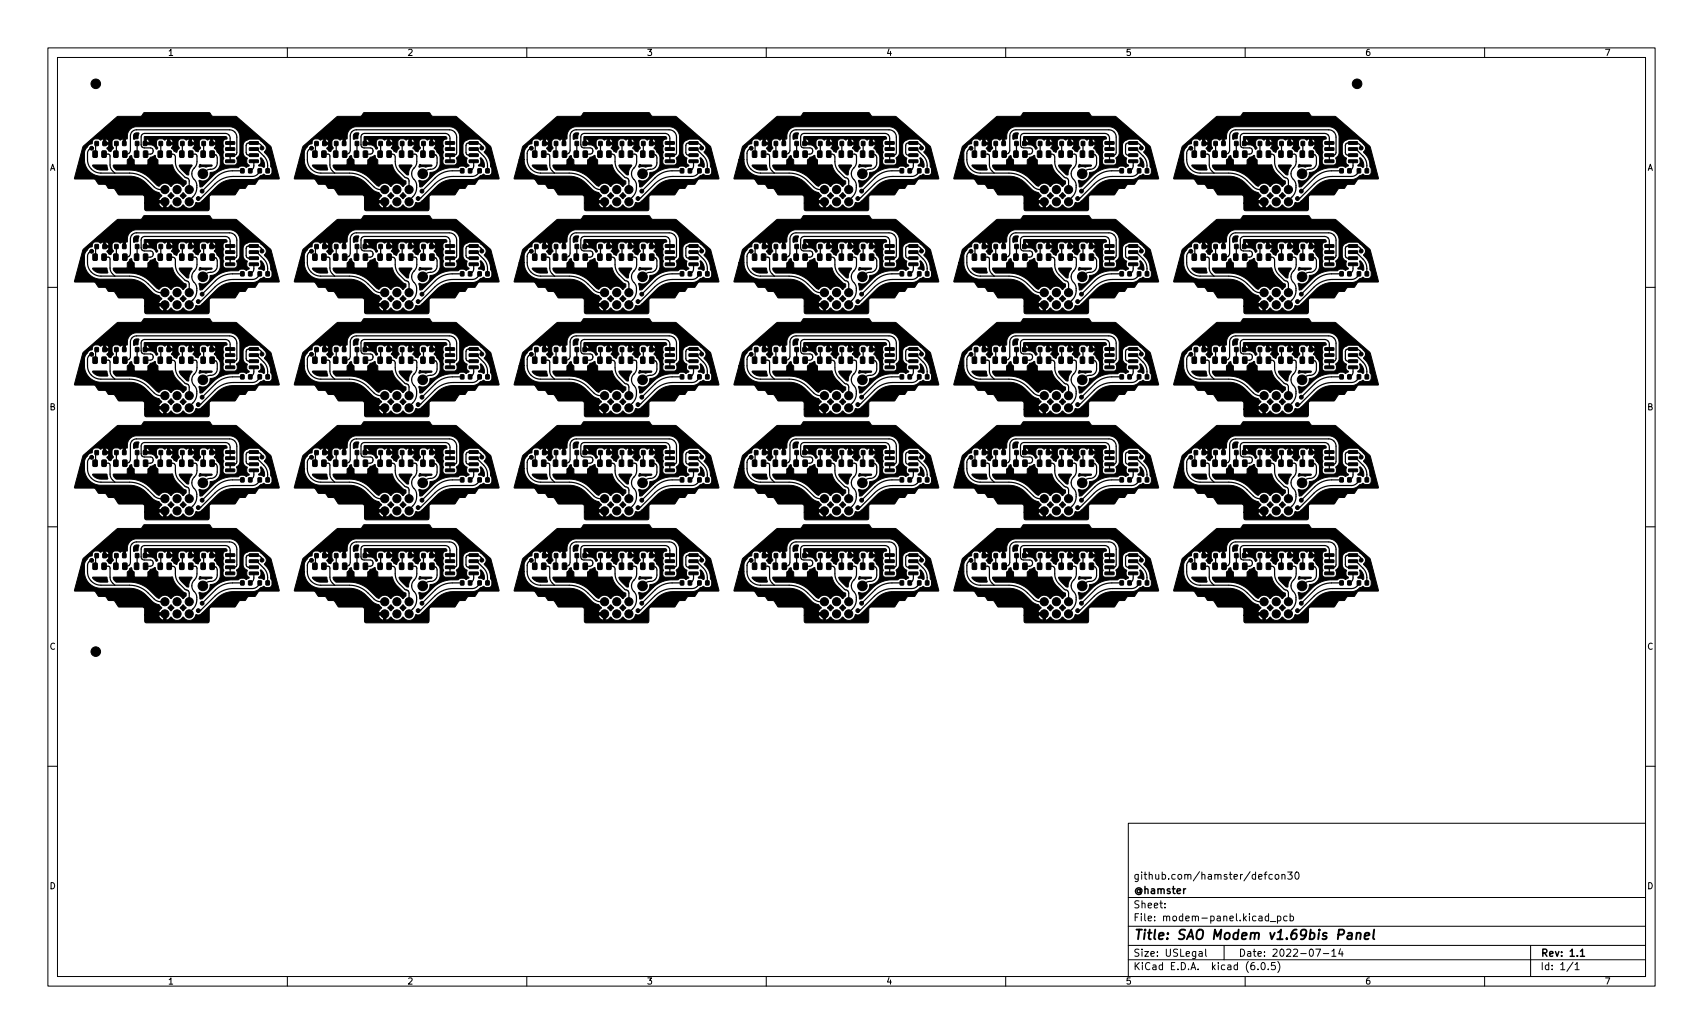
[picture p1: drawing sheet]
<svg xmlns="http://www.w3.org/2000/svg" width="356mm" height="216mm" viewBox="0 0 356 216" stroke-linecap="round" stroke-linejoin="round" font-family="sans-serif">
<defs><g id="words">
<text font-size="2.8" x="236.6" y="196.2">Title: SAO Modem v1.69bis Panel</text>
<g font-size="2.1">
<text x="236.6" y="183.6">github.com/hamster/defcon30</text>
<text x="236.6" y="189.7">Sheet:</text>
<text x="236.6" y="186.7">@hamster</text>
<text x="236.6" y="192.4">File: modem-panel.kicad_pcb</text>
<text x="236.6" y="202.5">KiCad E.D.A. kicad (6.0.5)</text>
<text x="236.6" y="199.7">Size: USLegal</text>
<text x="258.6" y="199.7">Date: 2022-07-14</text>
<text x="321.6" y="199.7">Rev: 1.1</text>
<text x="321.6" y="202.5">Id: 1/1</text>
</g>
<g font-size="1.8">
<text x="35" y="11.6">1</text>
<text x="85" y="11.6">2</text>
<text x="135" y="11.6">3</text>
<text x="185" y="11.6">4</text>
<text x="235" y="11.6">5</text>
<text x="285" y="11.6">6</text>
<text x="335" y="11.6">7</text>
<text x="10.3" y="35.6">A</text>
<text x="343.9" y="35.6">A</text>
<text x="10.3" y="85.7">B</text>
<text x="343.9" y="85.7">B</text>
<text x="10.3" y="135.6">C</text>
<text x="343.9" y="135.6">C</text>
<text x="10.3" y="185.7">D</text>
<text x="343.9" y="185.7">D</text>
<text x="35" y="205.6">1</text>
<text x="85" y="205.6">2</text>
<text x="135" y="205.6">3</text>
<text x="185" y="205.6">4</text>
<text x="235" y="205.6">5</text>
<text x="285" y="205.6">6</text>
<text x="335" y="205.6">7</text>
</g>
</g></defs>
<g fill="none" stroke="#000" stroke-width=".21">
<path d="M10 10h335.6v195.9h-335.6zM12 12h331.6v191.9h-331.6zM60 10v2M110 10v2M160 10v2M210 10v2M260 10v2M310 10v2M10 60h2M343.6 60h2M10 110h2M343.6 110h2"/>
<path d="M10 160h2M343.6 160h2M235.6 171.9h108v32h-108zM235.6 197.4h108M235.6 193.4h108M235.6 187.4h108M243.2 189.4v.2M243.2 188.7v.1M250.4 198.7h.6v1M251 199l-.5 .1-.2 .2 .2 .4 .5-.1M251.7 198.2v1.3l.3 .2M255.6 197.4v3"/>
<path d="M264.9 191.4l-.4-.1-.3 .3 .1 .6h.6M264.9 190.8v1.5M265.2 192.4h1.2M265.7 182.6h-.5l-.2 .3 .1 .6h.6M266.4 182.6h.3l.3 .3v.4l-.3 .3-.3-.1-.2-.2zM266.7 191.4l.5-.1 .3 .3-.2 .6h-.6M266.7 191.3v1.5M267.7 182.7l.2-.1h.3l.1 1M267.7 182.6v1M268.7 191.4l-.4-.1-.3 .3 .2 .6h.5M268.9 182.1h.9l-.5 .5 .4 .2v.6l-.2 .2-.6-.2M269.4 191.4l.4-.1 .3 .3-.1 .6h-.6"/>
<path d="M269.4 190.8v1.5M270.6 182.2l.1-.1a.8 .8 0 0 1 .6 .7 .8 .8 0 0 1-.6 .8 .99 .99 0 0 1-.1-1.4zM274.7 198.2h1l-.6 1.5M276.3 199.1h1.2M278.1 198.6l.4-.4v1.5M278.1 199.7h.9M279.9 198.1l-.4 1.1h1M280.2 198.7v1M319.6 197.4v6.5M60 203.9v2M110 203.9v2M160 203.9v2"/>
<path d="M210 203.9v2M235.6 200.4h108M260 203.9v2M262.7 202.3v.2M263.5 201h.2a.8 .8 0 0 1 .5 .7 .8 .8 0 0 1-.5 .8 .99 .99 0 0 1-.2-1.5zM264.8 202.3v.2M266.2 201h-.7v.7l.2-.2 .5 .1 .1 .2-.1 .5-.2 .2-.5-.2M266.8 200.8a1.72 1.72 0 0 1 0 2.2M310 203.9v2M328.5 200.9l-1.3 1.9M328.9 201.4l.4-.4v1.5M328.9 202.5h.8"/>
</g>
<path d="M330 198.6l.4-.4v1.5M330 199.7h.9" fill="none" stroke="#000" stroke-width=".3"/>
<path d="M281.5 194.9h.8l-.1 1.2M282.3 195.2l-.7 .1a.4 .4 0 0 0-.3 .4 .4 .4 0 0 0 .2 .4l.7-.1M283.3 195l.3-.2 .5 .1-.1 1.2M283.3 194.8l-.1 1.3M285 195.4l.9-.2v-.3h-.8l-.2 .9 .3 .3 .5-.1M286.9 194.1l-.2 1.7 .3 .3" fill="none" stroke="#000" stroke-width=".4"/>
<g fill="#000" stroke="#000" stroke-width=".21">
<path d="M19.4 31.6l.7-.1 .2 .1v1l-.1 .3h-.6l-.2-.2zM19.8 29.6h.7v.8h-.7zM21.3 31.6l.7-.1 .2 .1v1l-.1 .3h-.6l-.2-.2zM21.5 29.6h.7v.8h-.7zM19.3 34.5l2.9-.1 .3 1-1.9 .1-.9-.5zM23.8 31.6l.6-.1 .3 .1v1l-.2 .3h-.6l-.2-.2zM24 29.5h.6v.9h-.6zM25.6 29.5h.7v.9h-.7zM25.7 31.6l.6-.1 .2 .1 .1 1-.2 .3h-.6l-.2-.2zM28.1 31.6l.7-.1 .2 .1v1l-.1 .3h-.6l-.2-.2zM28.3 29.5h.7v.9h-.7zM28.1 27.9l.3-.2 .6 .1-.2 1.2h-.9v-.7z"/>
<path d="M29.9 29.5h.7v.9h-.7zM30 31.6l.6-.1 .3 .1v1l-.2 .3h-.5l-.3-.2zM23.7 34.5l2.9-.1v-1l.8-.9 .3 .6 .3 .3v1h2.9v-1l.5-.6 1-.4 .1 .6 .5 .4v1h3l.8 1.7 1.4 1.4 .7 .3v.6l-.7 .5a1.45 1.45 0 0 0-2.5 0h-.1a1.44 1.44 0 0 0-2.4 0l-.4-.2-2.1-2-1.1-.6-2.1-.6h-3.2l-.6-.6zM33 31.6l.7-.1 .2 .1v1l-.1 .3h-.6l-.2-.2zM33.2 29.5h.7v.9h-.7zM34.9 29.5h.7v.9h-.7zM34.9 31.6l.7-.1 .2 .1v1l-.1 .3h-.6l-.2-.2zM37.5 31.6l.7-.1 .2 .1 .1 1-.2 .3h-.6l-.2-.2zM37.7 29.5h.7v.9h-.7zM39.4 29.5h.7v.9h-.7zM39.4 31.6l.7-.1 .2 .1v1l-.1 .3h-.6l-.2-.2zM37.4 34.5l2.6-.1 .1 .2a2.44 2.44 0 0 0-.7 1.7v.2h-.4l-1.2-1.3z"/>
<path d="M41.7 34.4h2.5l.1 .2-1.2 .3-.7-.1-.7 .1-.1-.1zM42 31.6l.7-.1 .2 .1v1l-.2 .3h-.5l-.3-.2zM42.2 29.5h.7v.9h-.7zM17.4 30.5l7.2-6.2h4.7l.8-.8h13.5l.9 .8h4.9l7.2 6.4 1.7 6.5-.1 .2h-4.1l-.8 1.1h-1.4l-.7 .8-1.2 .1-1 1.3h-5l-.3 .4v2.5l-.3 .4h-12.8l-.3-.1-.1-1.5h2.9a1.3 1.3 0 0 0 1.1 1.1v-1.1h-4v-1.3l-.4-.4h-5l-.9-1.3-1.3-.1-.6-.8h-1.4l-.9-1.1-4.2-.1 1.1-4h1l.3 1.4 .7 1.1a3.5 3.5 0 0 0 2 .9l6.5 .1a4.8 4.8 0 0 1 3.4 1.4l1.4 1.5 1.3 .5 .6 .6-.7 1.1h1.5l.1 1.6 .4-.2 .6-.5a1.41 1.41 0 0 0 2.4 0h.1a1.56 1.56 0 0 0 2 .5l.5-.5 .2-.5a1.01 1.01 0 0 0 1.3-.4l4-3.7a4.8 4.8 0 0 1 2.5-.7h4.2l.7-.2 1-.7a.5 .5 0 0 1 .8 0 .97 .97 0 0 0 1.4-.6v-.7l-.3-.5-.1-1.2-.4-.9-.8-.9v-.2a.9 .9 0 0 0 .2-1.2l-1.5-1.3h-1.8l-1.1 .6-.2 .6v1.7l.3 .7 .5 .3-.1 .9 .5 .6-.1 .2a.51 .51 0 0 1-.8 0h-.8l-.6 .3h-1.2a5.7 5.7 0 0 0-4 1.7l-2.3 2.3h-.5l-.2-1.3 .2-.1a1.58 1.58 0 0 0 2.2-1.6l.8-.1 .6-.3 .4-.5 .3-.6-.1-2.1-1.2-1.5 .4-.7h-1.1l-.1-.1v-.4h1.2a.69 .69 0 0 0-.6-.7l-.1 .7h-.5v-.7h-.2a.41 .41 0 0 1-.8 0h-.7l-.4 .2-.2 .4 .1 .9a.38 .38 0 0 1 .2 .4 .38 .38 0 0 1-.3 .4l-.3 .4-.4-.1-.6-.7 .3-.7-1.1-.1v-.4h1.1a.69 .69 0 0 0-.6-.7v.7h-.5v-.7h-.3a.41 .41 0 0 1-.7 0h-.8l-.4 .2-.1 .4v.9a.38 .38 0 0 1 .2 .4 .38 .38 0 0 1-.3 .4l-.2 .5-.5-.2-.6-.7 .3-.7-1.1-.1v-.4h1.1a.69 .69 0 0 0-.6-.7v.7h-.5v-.7h-.3a.41 .41 0 0 1-.7 0h-.8l-.4 .2-.1 .4v.9a.31 .31 0 0 1 .3 .4 .31 .31 0 0 1-.4 .2l-.3-.5-.5-.3-1.7-.2v-.4h1.1a.69 .69 0 0 0-.7-.7v.7h-.4v-1.1l.1-.1h17l.2 .2v.3l-.6 .2-.2 .4 .1 .9-.1 .4 .1 .9-.1 .4 .1 .8-.1 .4v.7l.5 .4h1.9l.5-.4v-.7l-.1-.4 .5-.4 .2-.6v-3.3a2.18 2.18 0 0 0-.6-1.6l-.6-.4-1-.2h-19.9a1.92 1.92 0 0 0-1.4 1.6v.9h-.4l-.1 1.2-.4-.1v-1.1h-.2a.41 .41 0 0 1-.8 0h-.7l-.5 .2-.1 .4 .1 .9a.38 .38 0 0 1 .2 .4 .38 .38 0 0 1-.3 .4l-.1 .1a.38 .38 0 0 1-.4 .2 .38 .38 0 0 1-.3-.3l-.3-.3 .4-.5v-.3h-1.1v-.5h1.1a.69 .69 0 0 0-.5-.7l-.1 .7h-.5v-.7l-.3 .1a.41 .41 0 0 1-.7-.1h-.7a.93 .93 0 0 0-.7 1l-.7 .3-.7 1.1-.2 1.9h-1zM43.8 29.5h.7v.9h-.7zM43.9 31.6l.6-.1 .3 .1v1l-.2 .3h-.6l-.2-.2zM47.1 33.4h1.8l.1 .5-1.8 .1zM47.1 32.1h1.8l.1 .5-1.8 .1zM47.1 30.9l1.8-.1 .1 .5-1.8 .1zM47.1 29.6h1.8l.1 .5h-1.8zM50.3 35.2h.6v.9h-.6zM51.9 35.2h.7v.9h-.7z"/>
<path d="M53.9 35.2h.7v.9h-.7zM52.1 29.6h1.8l.1 .5h-1.9zM52.1 30.9l1.8-.1 .1 .5-1.9 .1zM52.1 32.1h1.8l.1 .5-1.9 .1zM52.1 33.4h1.8l.1 .5-1.9 .1zM54.4 33l.3 .1 .4 .7 .2 1-.2 .2-1.1-.4 .5-.7zM55.5 35.2h.7v.9h-.7zM65.3 31.6l.7-.1 .2 .1v1l-.1 .3h-.6l-.2-.2zM65.7 29.6h.7v.8h-.7zM67.2 31.6l.7-.1 .2 .1v1l-.1 .3h-.6l-.2-.2zM67.4 29.6h.7v.8h-.7zM65.2 34.5l2.9-.1 .3 1-1.9 .1-.9-.5z"/>
<path d="M69.7 31.6l.6-.1 .3 .1v1l-.2 .3h-.5l-.3-.2zM69.9 29.5h.6v.9h-.6zM71.5 29.5h.7v.9h-.7zM71.6 31.6l.6-.1 .2 .1 .1 1-.2 .3h-.6l-.2-.2zM74 31.6l.7-.1 .2 .1v1l-.1 .3h-.6l-.2-.2zM74.2 29.5h.7v.9h-.7zM74 27.9l.3-.2 .6 .1-.2 1.2h-.9v-.7zM75.8 29.5h.7v.9h-.7zM75.9 31.6l.6-.1 .3 .1v1l-.2 .3h-.5l-.3-.2zM69.6 34.5l2.9-.1v-1l.8-.9 .3 .6 .3 .3v1h2.9v-1l.5-.6 1-.4 .1 .6 .5 .4v1h3l.8 1.7 1.4 1.4 .7 .3v.6l-.7 .5a1.45 1.45 0 0 0-2.5 0h-.1a1.44 1.44 0 0 0-2.4 0l-.4-.2-2.1-2-1.1-.6-2.1-.6h-3.2l-.6-.6zM79 31.6l.6-.1 .2 .1 .1 1-.2 .3h-.6l-.2-.2zM79.1 29.5h.7v.9h-.7z"/>
<path d="M80.8 29.5h.7v.9h-.7zM80.8 31.6l.7-.1 .2 .1v1l-.1 .3h-.6l-.2-.2zM83.5 31.6l.6-.1 .2 .1 .1 1-.2 .3h-.6l-.2-.2zM83.6 29.5h.7v.9h-.7zM85.3 29.5h.7v.9h-.7zM85.3 31.6l.7-.1 .2 .1v1l-.1 .3h-.6l-.2-.2zM83.4 34.5l2.5-.1 .1 .2a2.45 2.45 0 0 0-.7 1.7v.2h-.4l-1.2-1.3zM87.6 34.4h2.5l.1 .2-1.2 .3-.7-.1-.7 .1-.1-.1zM87.9 31.6l.7-.1 .2 .1v1l-.1 .3h-.6l-.3-.2zM88.1 29.5h.7v.9h-.7zM63.3 30.5l7.2-6.2h4.8l.7-.8h13.6l.8 .8h4.9l7.2 6.4 1.7 6.5-.1 .2h-4.1l-.8 1.1h-1.4l-.7 .8-1.2 .1-1 1.3h-5l-.3 .4v2.5l-.3 .4h-12.8l-.4-.3v-1.3h2.9v.1a1.28 1.28 0 0 0 1.1 1v-1.1h-4v-1.3l-.4-.4h-5l-.9-1.3-1.3-.1-.6-.8h-1.4l-.9-1.1-4.2-.1 1.1-4h1l.3 1.4 .7 1.1a3.4 3.4 0 0 0 2.1 1h6.4a4.8 4.8 0 0 1 3.4 1.4l1.4 1.5 1.3 .5 .6 .6-.7 1.1h1.5l.1 1.6 .4-.2 .6-.5a1.41 1.41 0 0 0 2.4 0h.1a1.56 1.56 0 0 0 2 .5l.5-.5 .2-.5a1.01 1.01 0 0 0 1.3-.4l4-3.7a4.8 4.8 0 0 1 2.5-.7h4.2l.7-.2 1-.7a.5 .5 0 0 1 .8 0 .97 .97 0 0 0 1.4-.6v-.7l-.3-.5-.2-1.6-1.1-1.4v-.2a.9 .9 0 0 0 .2-1.2l-1.5-1.3h-1.8l-1.1 .6-.2 .6v1.7l.3 .7 .5 .3-.1 .9 .5 .6-.1 .2a.51 .51 0 0 1-.8 0h-.8l-.6 .3h-1.2a5.7 5.7 0 0 0-3.9 1.7l-2.4 2.3h-.5l-.2-1.3 .2-.1a1.58 1.58 0 0 0 2.2-1.6l.8-.1 .6-.3 .4-.5 .3-.6-.1-2.1-1.2-1.5 .4-.7h-1.1l-.1-.1v-.4h1.2a.69 .69 0 0 0-.6-.7l-.1 .7h-.5v-.7h-.2a.41 .41 0 0 1-.8 0h-.7l-.4 .2-.2 .4 .1 .9a.38 .38 0 0 1 .2 .4 .38 .38 0 0 1-.3 .4l-.3 .4-.4-.1-.6-.7 .3-.7-1.1-.1v-.4h1.1a.69 .69 0 0 0-.6-.7v.7h-.5v-.7h-.3a.41 .41 0 0 1-.7 0h-.8l-.4 .2-.1 .4v.9a.38 .38 0 0 1 .2 .4 .38 .38 0 0 1-.3 .4l-.2 .5-.5-.2-.6-.7 .3-.7-1.1-.1v-.4h1.1a.69 .69 0 0 0-.6-.7v.7h-.5v-.7h-.3a.41 .41 0 0 1-.7 0h-.8l-.4 .2-.1 .4v.9a.31 .31 0 0 1 .3 .4 .31 .31 0 0 1-.4 .2l-.3-.5-.5-.3-1.7-.2v-.4h1.1a.69 .69 0 0 0-.7-.7v.7h-.4v-1.1l.1-.1h17l.2 .2v.3l-.6 .2-.2 .4 .1 .9-.1 .4 .1 .9-.1 .4 .1 .8-.1 .4v.7l.5 .4h1.9l.5-.4v-.7l-.1-.4 .5-.4 .2-.6v-3.3a2.18 2.18 0 0 0-.6-1.6l-.6-.4-1-.2-20 .1a1.9 1.9 0 0 0-1.3 1.5v.9h-.4l-.1 1.2-.4-.1v-1.1h-.2a.41 .41 0 0 1-.8 0h-.7l-.5 .2-.1 .4 .1 .9a.38 .38 0 0 1 .2 .4 .38 .38 0 0 1-.3 .4l-.1 .1a.38 .38 0 0 1-.4 .2 .38 .38 0 0 1-.3-.3l-.3-.3 .4-.5v-.3h-1.1v-.5h1.1a.69 .69 0 0 0-.5-.7l-.1 .7h-.5v-.7l-.3 .1a.41 .41 0 0 1-.7-.1h-.7a.93 .93 0 0 0-.7 1l-.7 .3-.7 1.1-.2 1.9h-1zM89.7 29.5h.7v.9h-.7z"/>
<path d="M89.8 31.6l.6-.1 .3 .1v1l-.2 .3h-.6l-.2-.2zM93 33.4h1.8l.1 .5-1.8 .1zM93 32.1h1.8l.1 .5-1.8 .1zM93 30.9l1.8-.1 .1 .5-1.8 .1zM93 29.6h1.8l.1 .5h-1.8zM96.2 35.2h.7v.9h-.7zM97.8 35.2h.7v.9h-.7zM99.8 35.2h.7v.9h-.7zM98 29.6h1.8l.1 .5h-1.9zM98 30.9l1.8-.1 .1 .5-1.9 .1zM98 32.1h1.8l.1 .5-1.9 .1zM98 33.4h1.8l.1 .5-1.9 .1z"/>
<path d="M100.3 33l.3 .1 .4 .7 .2 1-.2 .2-1.1-.4 .5-.7zM101.5 35.2h.6v.9h-.6zM111.2 31.6l.7-.1 .2 .1v1l-.1 .3h-.6l-.2-.2zM111.7 29.6h.6v.8h-.6zM113.1 31.6l.7-.1 .2 .1v1l-.1 .3h-.6l-.2-.2zM113.3 29.6h.7v.8h-.7zM111.1 34.5l2.9-.1 .3 1-1.9 .1-.9-.5zM115.6 31.6l.6-.1 .3 .1v1l-.2 .3h-.5l-.3-.2zM115.8 29.5h.7v.9h-.7zM117.4 29.5h.7v.9h-.7zM117.5 31.6l.6-.1 .2 .1 .1 1-.2 .3h-.6l-.2-.2zM119.9 31.6l.7-.1 .2 .1v1l-.1 .3h-.6l-.2-.2z"/>
<path d="M120.1 29.5h.7v.9h-.7zM119.9 27.9l.3-.2 .6 .1-.2 1.2h-.9v-.7zM121.7 29.5h.7v.9h-.7zM121.8 31.6l.6-.1 .3 .1v1l-.2 .3h-.5l-.3-.2zM115.5 34.5l2.9-.1v-1l.8-.9 .3 .6 .3 .3v1h2.9v-1l.5-.6 1-.4 .1 .6 .5 .4v1h3l.8 1.7 1.4 1.4 .7 .3v.6l-.7 .5a1.45 1.45 0 0 0-2.5 0h-.1a1.36 1.36 0 0 0-2.2-.2l-.2 .2-.4-.2-1.8-1.7-1.4-.9-2.1-.6h-3.2l-.6-.6zM124.9 31.6l.6-.1 .2 .1 .1 1-.2 .3h-.6l-.2-.2zM125 29.5h.7v.9h-.7zM126.7 29.5h.7v.9h-.7zM126.7 31.6l.7-.1 .2 .1v1l-.1 .3h-.6l-.2-.2zM129.4 31.6l.6-.1 .2 .1 .1 1-.2 .3h-.6l-.2-.2zM129.5 29.5h.7v.9h-.7zM131.2 29.5h.7v.9h-.7z"/>
<path d="M131.2 31.6l.7-.1 .2 .1v1l-.1 .3h-.6l-.2-.2zM129.3 34.5l2.5-.1 .1 .2a2.44 2.44 0 0 0-.7 1.7v.2h-.4l-1.2-1.3zM133.5 34.4h2.5l.1 .2-1.2 .3-.7-.1-.7 .1-.1-.1zM133.8 31.6l.7-.1 .2 .1v1l-.1 .3h-.6l-.2-.2zM134 29.5h.7v.9h-.7zM109.2 30.5l7.2-6.2h4.8l.7-.8h13.6l.8 .8h4.9l7.2 6.4 1.7 6.5-.1 .2h-4l-.9 1.1h-1.4l-.7 .8-1.2 .1-1 1.3h-5l-.3 .4v2.5l-.3 .4h-12.8l-.4-.3v-1.3h2.9v.1a1.28 1.28 0 0 0 1.1 1v-1.1h-4v-1.3l-.3-.4h-5.1l-.9-1.3-1.3-.1-.6-.8h-1.4l-.9-1.1-4.1-.1 1-4h1l.3 1.4 .7 1.1a3.5 3.5 0 0 0 2 .9l6.5 .1a4.8 4.8 0 0 1 3.4 1.4l1.4 1.5 1.3 .5 .6 .6-.7 1.1h1.5l.1 1.6 .4-.2 .6-.5a1.41 1.41 0 0 0 2.4 0h.1a1.56 1.56 0 0 0 2 .5l.5-.5 .2-.5a1.01 1.01 0 0 0 1.3-.4l4-3.7a4.8 4.8 0 0 1 2.5-.7h4.2l.7-.2 1-.7a.5 .5 0 0 1 .8 0 .97 .97 0 0 0 1.4-.6v-.7l-.3-.5-.2-1.6-1.1-1.4v-.2a.9 .9 0 0 0 .3-1.2l-1.6-1.3h-1.8l-1.1 .6-.2 .6v1.7l.3 .7 .5 .3-.1 .9 .5 .6-.1 .2a.51 .51 0 0 1-.8 0h-.8l-.6 .3h-1.2a5.7 5.7 0 0 0-3.9 1.7l-2.4 2.3h-.5l-.2-1.3 .2-.1a1.58 1.58 0 0 0 2.2-1.6l.8-.1 .6-.3 .4-.5 .3-.6-.1-2.1-1.1-1.5 .3-.7h-1l-.2-.1v-.4h1.2a.69 .69 0 0 0-.6-.7l-.1 .7h-.5v-.7h-.2a.41 .41 0 0 1-.7 0h-.8l-.4 .2-.2 .4 .1 .9a.38 .38 0 0 1 .2 .4 .38 .38 0 0 1-.3 .4l-.3 .4-.4-.1-.6-.7 .3-.7-1.1-.1v-.4h1.1a.69 .69 0 0 0-.6-.7v.7h-.5v-.7h-.3a.41 .41 0 0 1-.7 0h-.7l-.5 .2-.1 .4v.9a.38 .38 0 0 1 .2 .4 .38 .38 0 0 1-.3 .4l-.2 .5-.5-.2-.6-.7 .3-.7-1.1-.1v-.4h1.1a.69 .69 0 0 0-.6-.7v.7h-.5v-.7h-.3a.41 .41 0 0 1-.7 0h-.7l-.5 .2-.1 .4v.9a.31 .31 0 0 1 .3 .4 .31 .31 0 0 1-.4 .2l-.3-.5-.5-.3-1.7-.2v-.4h1.1a.69 .69 0 0 0-.7-.7v.7h-.4v-1.1l.1-.1h17l.2 .2v.3l-.6 .2-.2 .4 .1 .9-.1 .4 .1 .9-.1 .4 .1 .8-.1 .4v.7l.5 .4h1.9l.5-.4v-.7l-.1-.4 .5-.4 .2-.6v-3.3a2.18 2.18 0 0 0-.6-1.6l-.6-.4-1-.2h-19.9a1.92 1.92 0 0 0-1.4 1.6v.9h-.4l-.1 1.2-.4-.1v-1.1h-.2a.41 .41 0 0 1-.8 0h-.7l-.5 .2-.1 .4 .1 .9a.38 .38 0 0 1 .2 .4 .38 .38 0 0 1-.3 .4l-.1 .1a.38 .38 0 0 1-.4 .2 .38 .38 0 0 1-.3-.3l-.3-.3 .4-.5v-.3h-1.1v-.5h1.2a.69 .69 0 0 0-.6-.7l-.1 .7h-.5v-.7l-.3 .1a.41 .41 0 0 1-.7-.1h-.7a.93 .93 0 0 0-.7 1l-.7 .3-.7 1.1-.2 1.9h-1zM135.6 29.5h.7v.9h-.7zM135.7 31.6l.6-.1 .3 .1v1l-.2 .3h-.5l-.3-.2zM138.9 33.4h1.8l.1 .5-1.8 .1zM138.9 32.1h1.8l.1 .5-1.8 .1zM138.9 30.9l1.8-.1 .1 .5-1.8 .1zM138.9 29.6h1.8l.1 .5h-1.8z"/>
<path d="M142.1 35.2h.7v.9h-.7zM143.7 35.2h.7v.9h-.7zM145.7 35.2h.7v.9h-.7zM143.9 29.6h1.8l.1 .5h-1.9zM143.9 30.9l1.8-.1 .1 .5-1.9 .1zM143.9 32.1h1.8l.1 .5-1.9 .1zM143.9 33.4h1.8l.1 .5-1.9 .1zM146.2 33l.3 .1 .4 .7 .2 1-.2 .2-1.1-.4 .5-.7zM147.4 35.2h.6v.9h-.6zM157.1 31.6l.7-.1 .2 .1 .1 1-.2 .3h-.6l-.2-.2zM157.6 29.6h.6v.8h-.6zM159 31.6l.7-.1 .2 .1v1l-.1 .3h-.6l-.2-.2z"/>
<path d="M159.2 29.6h.7v.8h-.7zM157 34.5l2.9-.1 .3 1-1.9 .1-.9-.5zM161.5 31.6l.6-.1 .3 .1v1l-.2 .3h-.5l-.3-.2zM161.7 29.5h.7v.9h-.7zM163.3 29.5h.7v.9h-.7zM163.4 31.6l.6-.1 .2 .1 .1 1-.2 .3h-.6l-.2-.2zM165.8 31.6l.7-.1 .2 .1v1l-.1 .3h-.6l-.2-.2zM166 29.5h.7v.9h-.7zM165.8 27.9l.3-.2 .6 .1-.2 1.2h-.9v-.7zM167.7 29.5h.6v.9h-.6zM167.7 31.6l.7-.1 .2 .1v1l-.2 .3h-.5l-.3-.2zM161.4 34.5l2.9-.1v-1l.8-.9 .3 .6 .3 .3v1h2.9v-1l.5-.6 1-.4 .1 .6 .5 .4v1h3l.8 1.7 1.4 1.4 .7 .3v.6l-.7 .5a1.45 1.45 0 0 0-2.5 0h-.1a1.44 1.44 0 0 0-2.4 0l-.4-.2-2.1-2-1.1-.6-2.1-.6h-3.2l-.5-.6z"/>
<path d="M170.8 31.6l.6-.1 .2 .1 .1 1-.2 .3h-.6l-.2-.2zM170.9 29.5h.7v.9h-.7zM172.6 29.5h.7v.9h-.7zM172.6 31.6l.7-.1 .2 .1v1l-.1 .3h-.6l-.2-.2zM175.3 31.6l.6-.1 .2 .1 .1 1-.2 .3h-.6l-.2-.2zM175.4 29.5h.7v.9h-.7zM177.1 29.5h.7v.9h-.7zM177.1 31.6l.7-.1 .2 .1v1l-.1 .3h-.6l-.2-.2zM175.2 34.5l2.5-.1 .1 .2a2.44 2.44 0 0 0-.7 1.7v.2h-.4l-1.2-1.3zM179.4 34.4h2.5l.1 .2-1.2 .3-.7-.1-.7 .1-.1-.1zM179.7 31.6l.7-.1 .2 .1v1l-.1 .3h-.6l-.2-.2zM179.9 29.5h.7v.9h-.7z"/>
<path d="M155.1 30.5l7.2-6.2h4.8l.7-.8h13.6l.8 .8h4.9l7.2 6.4 1.7 6.5v.2h-4.1l-.9 1.1h-1.4l-.7 .8-1.2 .1-1 1.3h-5l-.3 .4v2.5l-.3 .4h-12.8l-.4-.3v-1.3h2.9v.1a1.28 1.28 0 0 0 1.1 1v-1.1h-4v-1.3l-.3-.4h-5l-1-1.3-1.3-.1-.6-.8h-1.4l-.9-1.1-4.1-.1 1-4h1l.3 1.4 .8 1.1a3.5 3.5 0 0 0 1.9 .9l6.5 .1a4.8 4.8 0 0 1 3.4 1.4l1.5 1.5 1.2 .5 .6 .6-.7 1.1h1.5l.1 1.6 .4-.2 .6-.5a1.41 1.41 0 0 0 2.5 0 1.56 1.56 0 0 0 2 .5l.5-.5 .3-.5a1.01 1.01 0 0 0 1.2-.4l4-3.7a4.8 4.8 0 0 1 2.5-.7h4.2l.7-.2 1-.7a.5 .5 0 0 1 .8 0 .97 .97 0 0 0 1.4-.6v-.7l-.3-.5-.2-1.4-.3-.7-.8-.9 .1-.2a.9 .9 0 0 0-.1-1.4l-1.3-1.1h-1.8l-.8 .3-.5 .8v1.6l.2 .7 .4 .4a.29 .29 0 0 1 .1 .5l.1 .7 .5 .4-.2 .2a.51 .51 0 0 1-.8 0h-.8l-.6 .3h-1.2a5.7 5.7 0 0 0-3.9 1.7l-2.4 2.3h-.5l-.2-1.3 .2-.1a1.58 1.58 0 0 0 2.2-1.6l.8-.1 .6-.3 .4-.5 .3-.6-.1-2.1-1.1-1.5 .3-.7h-1l-.2-.1v-.4h1.2a.69 .69 0 0 0-.7-.7v.7h-.5v-.7h-.2a.41 .41 0 0 1-.7 0h-.8l-.4 .2-.2 .4 .2 1.1a.32 .32 0 0 1 .1 .3 .32 .32 0 0 1-.3 .3l-.2 .4-.5-.1-.6-.7 .3-.7-1.1-.1v-.4h1.1a.69 .69 0 0 0-.5-.7l-.1 .7h-.5v-.7h-.3a.41 .41 0 0 1-.7 0h-.7l-.5 .2-.1 .4v.9a.38 .38 0 0 1 .3 .4 .38 .38 0 0 1-.4 .4l-.2 .5-.5-.2-.6-.7 .3-.7-1.1-.1v-.4h1.1a.69 .69 0 0 0-.5-.7l-.1 .7h-.5v-.7h-.3a.41 .41 0 0 1-.7 0h-.7l-.5 .2-.1 .4v.9a.31 .31 0 0 1 .3 .4 .31 .31 0 0 1-.4 .2l-.3-.5-.5-.3-1.7-.2v-.4h1.1a.69 .69 0 0 0-.6-.7l-.1 .7h-.4v-1.1l.1-.1h17l.2 .2v.3l-.6 .2-.2 .4 .1 .9-.1 .4 .1 .9-.1 .4 .1 .8-.1 .4v.7l.5 .4h1.9l.5-.4v-.7l-.1-.4 .5-.4 .2-.6v-3.3a2.18 2.18 0 0 0-.6-1.6l-.6-.4-1-.2h-19.9a1.92 1.92 0 0 0-1.4 1.6v.9h-.4l-.1 1.2-.4-.1v-1.1h-.2a.41 .41 0 0 1-.8 0h-.7l-.4 .2-.2 .4 .1 .9a.38 .38 0 0 1 .2 .4 .38 .38 0 0 1-.3 .4l-.1 .1a.38 .38 0 0 1-.4 .2 .38 .38 0 0 1-.3-.3l-.3-.3 .4-.5 .1-.3h-1.1l-.1-.5h1.2a.69 .69 0 0 0-.6-.7l-.1 .7h-.5v-.7l-.3 .1a.41 .41 0 0 1-.7-.1h-.7a.93 .93 0 0 0-.7 1l-.7 .3-.7 1.1-.2 1.9h-1zM181.5 29.5h.7v.9h-.7zM181.6 31.6l.6-.1 .3 .1v1l-.2 .3h-.5l-.3-.2zM184.8 33.4h1.9v.5l-1.8 .1zM184.8 32.1h1.9v.5l-1.8 .1zM184.8 30.9l1.9-.1v.5l-1.8 .1zM184.8 29.6h1.9v.5h-1.8zM188 35.2h.7v.9h-.7zM189.6 35.2h.7v.9h-.7zM191.6 35.2h.7v.9h-.7zM189.8 29.6h1.8l.1 .5h-1.9zM189.8 30.9l1.8-.1 .1 .5-1.9 .1z"/>
<path d="M189.8 32.1h1.8l.1 .5-1.9 .1zM189.8 33.4h1.8l.1 .5-1.9 .1zM192.1 33l.3 .1 .4 .7 .2 1-.2 .2-1.1-.4 .5-.7zM193.3 35.2h.6v.9h-.6zM203.1 31.6l.6-.1 .2 .1 .1 1-.2 .3h-.6l-.2-.2zM203.5 29.6h.6v.8h-.6zM204.9 31.6l.7-.1 .2 .1v1l-.1 .3h-.6l-.2-.2zM205.1 29.6h.7v.8h-.7zM203 34.5l2.8-.1 .3 1-1.9 .1-.9-.5zM207.4 31.6l.7-.1 .2 .1v1l-.2 .3h-.5l-.3-.2zM207.6 29.5h.7v.9h-.7zM209.2 29.5h.7v.9h-.7z"/>
<path d="M209.3 31.6l.6-.1 .3 .1v1l-.2 .3h-.6l-.2-.2zM211.7 31.6l.7-.1 .2 .1v1l-.1 .3h-.6l-.2-.2zM211.9 29.5h.7v.9h-.7zM211.7 27.9l.3-.2 .6 .1-.2 1.2h-.9v-.7zM213.6 29.5h.6v.9h-.6zM213.6 31.6l.7-.1 .2 .1v1l-.1 .3h-.6l-.3-.2zM207.3 34.5l2.9-.1v-1l.8-.9 .3 .6 .3 .3v1h2.9v-1l.5-.6 1-.4 .1 .6 .5 .4v1h3l.8 1.7 1.4 1.4 .7 .3v.6l-.7 .5a1.45 1.45 0 0 0-2.5 0h-.1a1.44 1.44 0 0 0-2.4 0l-.4-.2-2.1-2-1.1-.6-2.1-.6h-3.2l-.5-.6zM216.7 31.6l.6-.1 .2 .1 .1 1-.2 .3h-.6l-.2-.2zM216.8 29.5h.7v.9h-.7zM218.5 29.5h.7v.9h-.7zM218.5 31.6l.7-.1 .2 .1v1l-.1 .3h-.6l-.2-.2zM221.2 31.6l.6-.1 .2 .1 .1 1-.2 .3h-.6l-.2-.2z"/>
<path d="M221.3 29.5h.7v.9h-.7zM223 29.5h.7v.9h-.7zM223 31.6l.7-.1 .2 .1v1l-.1 .3h-.6l-.2-.2zM221.1 34.5l2.5-.1 .1 .2a2.44 2.44 0 0 0-.7 1.7v.2h-.4l-1.2-1.3zM225.3 34.4h2.5l.1 .2-1.2 .3-.7-.1-.7 .1-.1-.1zM225.6 31.6l.7-.1 .2 .1v1l-.1 .3h-.6l-.2-.2zM225.8 29.5h.7v.9h-.7zM201 30.5l7.2-6.2h4.8l.7-.8h13.6l.8 .8h4.9l7.2 6.4 1.7 6.5v.2h-4.1l-.9 1.1h-1.4l-.7 .8-1.2 .1-1 1.3h-5l-.3 .4v2.5l-.3 .4h-12.8l-.3-.1-.1-1.5h2.9a1.3 1.3 0 0 0 1.1 1.1v-1.1h-4v-1.3l-.3-.4h-5l-1-1.3-1.2-.1-.7-.8h-1.4l-.9-1.1-4.1-.1 1-4h1l.3 1.4 .8 1.1a3.5 3.5 0 0 0 1.9 .9l6.5 .1a4.8 4.8 0 0 1 3.4 1.4l1.5 1.5 1.2 .5 .6 .6-.7 1.1h1.5l.1 1.6 .5-.2 .5-.5a1.41 1.41 0 0 0 2.5 0 1.56 1.56 0 0 0 2 .5l.5-.5 .3-.5a1.01 1.01 0 0 0 1.2-.4l4-3.7a4.8 4.8 0 0 1 2.5-.7h4.2l.7-.2 1-.7a.5 .5 0 0 1 .8 0 .97 .97 0 0 0 1.4-.6v-.7l-.3-.5-.1-1.2-.4-.9-.8-.9 .1-.2a.9 .9 0 0 0 .2-1.2l-1.5-1.3h-1.9l-1.1 .6-.2 .6v1.7l.3 .7 .5 .3-.1 .9 .5 .6-.1 .2a.51 .51 0 0 1-.8 0h-.8l-.6 .3h-1.2a5.7 5.7 0 0 0-3.9 1.7l-2.4 2.3h-.5l-.2-1.3 .2-.1a1.58 1.58 0 0 0 2.2-1.6l.8-.1 .6-.3 .4-.5 .3-.6-.1-2.1-1.1-1.5 .3-.7h-1l-.2-.1v-.4h1.2a.69 .69 0 0 0-.7-.7v.7h-.5v-.7h-.2a.41 .41 0 0 1-.7 0h-.8l-.4 .2-.2 .4 .1 .9a.38 .38 0 0 1 .2 .4 .38 .38 0 0 1-.3 .4l-.2 .4-.5-.1-.6-.7 .3-.7-1.1-.1v-.4h1.1a.69 .69 0 0 0-.6-.7v.7h-.5v-.7h-.3a.41 .41 0 0 1-.7 0h-.7l-.5 .2-.1 .4v.9a.38 .38 0 0 1 .3 .4 .38 .38 0 0 1-.4 .4l-.2 .5-.5-.2-.6-.7 .3-.7-1.1-.1v-.4h1.1a.69 .69 0 0 0-.5-.7l-.1 .7h-.5v-.7h-.3a.41 .41 0 0 1-.7 0h-.7l-.5 .2-.1 1.1 .3 .6-.3 .3-.4-.6-.5-.3-1.7-.2v-.4h1.1a.69 .69 0 0 0-.6-.7v.7h-.5v-1.1l.2-.1h16.9l.2 .2v.3l-.6 .2-.2 .4 .2 .9-.2 .4 .2 .9-.2 .4 .2 .8-.2 .4v.7l.5 .4h1.9l.5-.4 .1-.7-.2-.4 .5-.4 .2-.6v-3.3a2.17 2.17 0 0 0-2.1-2.2h-20a1.92 1.92 0 0 0-1.4 1.6v.9h-.4l-.1 1.2-.4-.1v-1.1h-.2a.41 .41 0 0 1-.8 0h-.7l-.4 .2-.2 .4 .1 .9a.38 .38 0 0 1 .2 .4 .38 .38 0 0 1-.3 .4l-.1 .1a.38 .38 0 0 1-.4 .2 .38 .38 0 0 1-.3-.3l-.3-.3 .4-.5 .1-.3h-1.1l-.1-.5h1.2a.69 .69 0 0 0-.6-.7l-.1 .7h-.5v-.7l-.2 .1a.41 .41 0 0 1-.8-.1h-.7a.93 .93 0 0 0-.7 1l-.7 .3-.7 1.1-.2 1.9h-1zM227.4 29.5h.7v.9h-.7zM227.5 31.6l.6-.1 .3 .1v1l-.2 .3h-.5l-.3-.2zM230.7 33.4h1.9v.5l-1.8 .1zM230.7 32.1h1.9v.5l-1.8 .1z"/>
<path d="M230.7 30.9l1.9-.1v.5l-1.8 .1zM230.7 29.6h1.9v.5h-1.8zM233.9 35.2h.7v.9h-.7zM235.5 35.2h.7v.9h-.7zM237.5 35.2h.7v.9h-.7zM235.7 29.6h1.8l.1 .5h-1.9zM235.7 30.9l1.8-.1 .1 .5-1.9 .1zM235.7 32.1h1.8l.1 .5-1.9 .1zM235.7 33.4h1.8l.1 .5-1.9 .1zM238 33l.3 .1 .4 .7 .2 1-.2 .2-1.1-.4 .5-.7zM239.2 35.2h.6v.9h-.6zM249 31.6l.6-.1 .2 .1 .1 1-.2 .3h-.6l-.2-.2z"/>
<path d="M249.4 29.6h.6v.8h-.6zM250.8 31.6l.7-.1 .2 .1v1l-.1 .3h-.6l-.2-.2zM251 29.6h.7v.8h-.7zM248.9 34.5l2.8-.1 .3 1-1.9 .1-.9-.5zM253.3 31.6l.7-.1 .2 .1v1l-.2 .3h-.5l-.3-.2zM253.5 29.5h.7v.9h-.7zM255.1 29.5h.7v.9h-.7zM255.2 31.6l.6-.1 .3 .1v1l-.2 .3h-.6l-.2-.2zM257.6 31.6l.7-.1 .2 .1v1l-.1 .3h-.6l-.2-.2zM257.8 29.5h.7v.9h-.7zM257.6 28l.3-.3 .6 .1-.2 1.2h-.9v-.7zM259.5 29.5h.6v.9h-.6z"/>
<path d="M259.5 31.6l.7-.1 .2 .1v1l-.1 .3h-.6l-.3-.2zM253.2 34.5l2.9-.1v-1l.8-.9 .3 .6 .3 .3v1h2.9v-1l.5-.6 1-.4 .2 .6 .4 .4v1h3l.8 1.6 1.4 1.5 .7 .3v.6l-.7 .5a1.45 1.45 0 0 0-2.5 0h-.1a1.39 1.39 0 0 0-2.3 0l-.5-.2-2.1-2-1.1-.6-2.1-.6h-3.2l-.5-.6zM262.6 31.6l.6-.1 .3 .1v1l-.2 .3h-.6l-.2-.2zM262.8 29.5h.6v.9h-.6zM264.4 29.5h.7v.9h-.7zM264.4 31.6l.7-.1 .2 .1v1l-.1 .3h-.6l-.2-.2zM267.1 31.6l.6-.1 .3 .1v1l-.2 .3h-.6l-.2-.2zM267.3 29.5h.6v.9h-.6zM268.9 29.5h.7v.9h-.7zM268.9 31.6l.7-.1 .2 .1v1l-.1 .3h-.6l-.2-.2zM267 34.5l2.5-.1 .1 .2a2.45 2.45 0 0 0-.7 1.7v.2h-.4l-1.2-1.3zM271.2 34.4h2.5l.1 .2-1.2 .3-.7-.1-.7 .1-.1-.1z"/>
<path d="M271.5 31.6l.7-.1 .2 .1v1l-.1 .3h-.6l-.2-.2zM271.7 29.5h.7v.9h-.7zM246.9 30.5l7.2-6.2h4.8l.7-.8h13.6l.8 .8h4.9l7.2 6.4 1.7 6.5v.2h-4.2l-.8 1.1h-1.4l-.7 .8-1.2 .1-1 1.3h-5l-.3 .4v2.5l-.3 .4h-12.8l-.4-.3v-1.3h2.9l.1 .1a1.28 1.28 0 0 0 1 1v-1.1h-4v-1.3l-.3-.4h-5l-1-1.3-1.2-.1-.7-.8h-1.4l-.9-1.1-4.1-.1 1-4h1.1l.2 1.4 .8 1.1a3.5 3.5 0 0 0 1.9 .9l6.5 .1a4.8 4.8 0 0 1 3.4 1.4l1.5 1.5 1.2 .5 .6 .6-.7 1.1h1.5l.1 1.6 .5-.2 .5-.5a1.56 1.56 0 0 0 2 .5l.6-.5a1.45 1.45 0 0 0 1.5 .7 1.45 1.45 0 0 0 1.2-1.2 1.01 1.01 0 0 0 1.2-.4l4-3.7a4.8 4.8 0 0 1 2.5-.7h4.2l.7-.2 1-.7a.5 .5 0 0 1 .8 0 .97 .97 0 0 0 1.4-.6v-.7l-.3-.5-.1-1.2-.4-.9-.8-.9 .1-.2a.91 .91 0 0 0 .2-1.2l-1.5-1.3h-1.9l-1.1 .6-.2 .6v1.7l.3 .7 .5 .3-.1 .9 .5 .6-.1 .2a.51 .51 0 0 1-.8 0h-.8l-.6 .3h-1.2a5.7 5.7 0 0 0-3.9 1.7l-2.4 2.3h-.4l-.2-1.3 .1-.1a1.58 1.58 0 0 0 2.2-1.6l.8-.1 .6-.3 .4-.5 .3-.6-.1-2.1-1.1-1.5 .3-.7h-1l-.2-.1v-.4h1.2a.69 .69 0 0 0-.7-.7v.7h-.5v-.7h-.2a.41 .41 0 0 1-.7 0h-.8l-.4 .2-.2 .4 .1 .9a.38 .38 0 0 1 .2 .4 .38 .38 0 0 1-.3 .4l-.2 .4-.5-.1-.6-.7 .3-.7-1.1-.1v-.4h1.1a.69 .69 0 0 0-.6-.7v.7h-.5v-.7h-.3a.41 .41 0 0 1-.7 0h-.7l-.5 .2-.1 .4v.9a.38 .38 0 0 1 .3 .4 .38 .38 0 0 1-.4 .4l-.2 .5-.5-.2-.6-.7 .3-.7-1.1-.1v-.4h1.1a.7 .7 0 0 0-.5-.7l-.1 .7h-.5v-.7h-.3a.41 .41 0 0 1-.7 0h-.7l-.5 .2-.1 .4v.9a.33 .33 0 0 1 .3 .3 .33 .33 0 0 1-.2 .3l-1-.8-1.7-.2v-.4h1.1a.69 .69 0 0 0-.6-.7v.7h-.5v-1.1l.2-.1h16.9l.2 .2v.3l-.6 .2-.2 .4 .2 .9-.2 .4 .2 .9-.2 .3 .2 .9-.2 .9 .2 .4 .3 .2h1.9l.5-.4 .1-.7-.2-.4 .5-.4 .2-.6v-3.3a2.17 2.17 0 0 0-2.1-2.2h-20a1.93 1.93 0 0 0-1.2 1.2l-.2 1.3h-.4v1.2l-.5-.1v-1.1l-.5 .3-.5-.3h-.7l-.3 .1-.3 .5 .2 1.1a.32 .32 0 0 1 .1 .3 .32 .32 0 0 1-.3 .3l-.1 .1a.38 .38 0 0 1-.4 .2 .38 .38 0 0 1-.3-.3l-.3-.3 .4-.5 .1-.3h-1.1l-.1-.5h1.2a.69 .69 0 0 0-.6-.7l-.1 .7h-.5v-.7l-.2 .1a.41 .41 0 0 1-.8-.1h-.7a.93 .93 0 0 0-.7 1l-.6 .3-.8 1.1-.1 1.9h-1.1zM273.3 29.5h.7v.9h-.7zM273.4 31.6l.7-.1 .2 .1v1l-.2 .3h-.5l-.3-.2zM276.6 33.4h1.9v.5l-1.8 .1zM276.6 32.1h1.9v.5l-1.8 .1zM276.6 30.9l1.9-.1v.5l-1.8 .1zM276.6 29.6h1.9v.5h-1.8zM279.8 35.2h.7v.9h-.7zM281.4 35.2h.7v.9h-.7zM283.4 35.2h.7v.9h-.7z"/>
<path d="M281.6 29.6h1.8l.1 .5h-1.9zM281.6 30.9l1.8-.1 .1 .5-1.9 .1zM281.6 32.1h1.8l.1 .5-1.9 .1zM281.6 33.4h1.8l.1 .5-1.9 .1zM283.9 33l.3 .1 .5 .7 .1 1-.2 .2-1.1-.4 .5-.7zM285.1 35.2h.6v.9h-.6zM19.4 53.1l.7-.1 .2 .1v1.1l-.1 .2h-.6l-.2-.2zM19.8 51.1h.7v.8h-.7zM21.3 53.1l.7-.1 .2 .1v1.1l-.1 .2h-.6l-.2-.2zM21.5 51.1h.7v.8h-.7zM19.3 56h2.9l.3 .9-1.9 .1-.9-.4zM23.8 53.1l.6-.1 .3 .1v1.1l-.2 .2h-.6l-.2-.2z"/>
<path d="M24 51.1h.6v.8h-.6zM25.6 51.1h.7v.8h-.7zM25.7 53.1l.6-.1 .2 .1 .1 1.1-.2 .2h-.6l-.2-.2zM28.1 53.1l.7-.1 .2 .1v1.1l-.1 .2h-.6l-.2-.2zM28.3 51.1h.7v.8h-.7zM28.1 49.4l.3-.1h.6l-.2 1.2h-.9v-.7zM29.9 51.1h.7v.8h-.7zM30 53.1l.6-.1 .3 .1v1.1l-.2 .2h-.5l-.3-.2zM23.7 56h2.9v-1.1l.8-.9 .3 .6 .3 .3v1.1h2.9v-1.1l.5-.5 1-.4 .1 .5 .5 .4v1.1l3-.1 .8 1.7 1.4 1.4 .7 .4v.5l-.7 .5a1.45 1.45 0 0 0-2.5 .1l-.1-.1a1.44 1.44 0 0 0-2.4 0l-.4-.2-2.1-2-1.1-.6-2.1-.6h-3.2l-.6-.5zM33 53.1l.7-.1 .2 .1v1.1l-.1 .2h-.6l-.2-.2zM33.2 51.1h.7v.8h-.7zM34.9 51.1h.7v.8h-.7z"/>
<path d="M34.9 53.1l.7-.1 .2 .1v1.1l-.1 .2h-.6l-.2-.2zM35.1 40.8l.6-.6 .6 .7-.6 .6zM37.5 53.1l.7-.1 .2 .1 .1 1.1-.2 .2h-.6l-.2-.2zM37.7 51.1h.7v.8h-.7zM37.6 40.8l.7-.6 .6 .7-.7 .6zM39.4 51.1h.7v.8h-.7zM39.4 53.1l.7-.1 .2 .1v1.1l-.1 .2h-.6l-.2-.2zM37.4 56h2.6l.1 .1a2.44 2.44 0 0 0-.7 1.7v.2h-.4l-1.2-1.3zM41.7 55.9l2.5 .1 .1 .1-1.2 .3-.7-.1-.7 .1-.1-.1zM42 53.1l.7-.1 .2 .1v1.1l-.2 .2h-.5l-.3-.2zM42.2 51.1h.7v.8h-.7zM17.4 52l7.2-6.2h4.7l.8-.8h13.5l.9 .8 4.9 .1 7.2 6.3 1.7 6.5-.1 .2h-4.1l-.8 1.1h-1.4l-.7 .8-1.2 .1-1 1.3-5 .1-.3 .3v2.5l-.3 .4h-12.8l-.4-.2v-1.4h2.9v.1a1.28 1.28 0 0 0 1.1 1v-1.1h-4v-1.2l-.4-.5h-5l-.9-1.3-1.3-.1-.6-.8h-1.4l-.9-1.1-4.2-.1 1.1-3.9h1l.3 1.3 .7 1.1a3.5 3.5 0 0 0 2 1h6.5a4.8 4.8 0 0 1 3.4 1.4l1.4 1.5 1.3 .5 .6 .6-.7 1.1h1.5l.1 1.6 .4-.2 .6-.5a1.41 1.41 0 0 0 2.4 0h.1a1.56 1.56 0 0 0 2 .5l.5-.5 .2-.5a1.01 1.01 0 0 0 1.3-.3l4-3.8a4.8 4.8 0 0 1 2.5-.7h4.2l.7-.2 1-.7a.5 .5 0 0 1 .8 0 .97 .97 0 0 0 1.4-.6v-.7l-.3-.5-.1-1.2-.4-.9-.8-.9v-.1a.9 .9 0 0 0 .2-1.3l-1.5-1.3h-1.8l-1.1 .6-.2 .6v1.7l.3 .7 .5 .3-.1 .9 .5 .6-.1 .2a.51 .51 0 0 1-.8 0h-.8l-.6 .3h-1.2a5.7 5.7 0 0 0-4 1.7l-2.3 2.3h-.5l-.2-1.2 .2-.1a1.58 1.58 0 0 0 2.2-1.7l.8-.1 .6-.3 .4-.5 .3-.6-.1-2.1-1.2-1.5 .4-.7h-1.1l-.1-.1v-.4h1.2a.69 .69 0 0 0-.7-.7v.7h-.5v-.7l-.2 .1a.41 .41 0 0 1-.8-.1h-.7l-.4 .3-.2 .3 .2 1.1a.32 .32 0 0 1 .1 .3 .32 .32 0 0 1-.3 .3l-.3 .4-.4-.1-.6-.7 .3-.7h-1.1v-.5h1.1a.69 .69 0 0 0-.6-.7v.7h-.5v-.7l-.3 .1a.41 .41 0 0 1-.7-.1h-.8l-.4 .3-.1 .3 .1 1.1a.32 .32 0 0 1 .1 .3 .32 .32 0 0 1-.3 .3l-.2 .5-.5-.2-.6-.7 .3-.7h-1.1v-.5h1.1a.69 .69 0 0 0-.6-.7v.7h-.5v-.7l-.3 .1a.41 .41 0 0 1-.7-.1h-.8l-.4 .3-.1 1 .2 .7-.2 .2-.4-.6-.5-.3-1.7-.1v-.5h1.1a.69 .69 0 0 0-.6-.7l-.1 .7h-.4v-1.1l.1-.1h17l.2 .2v.3l-.6 .2-.2 .4 .1 .9-.1 .4 .1 .9-.1 .4 .1 .8-.1 .4v.7l.5 .4h1.9l.5-.4v-.7l-.1-.4 .5-.4 .2-.5v-3.4a2.17 2.17 0 0 0-2.1-2.2h-20a1.92 1.92 0 0 0-1.4 1.6v.9h-.4l-.1 1.2h-.4v-1.2l-.2 .1a.41 .41 0 0 1-.8-.1h-.7l-.5 .3-.1 .3 .1 1.1a.32 .32 0 0 1 .2 .3 .32 .32 0 0 1-.3 .3l-.1 .1a.38 .38 0 0 1-.4 .2 .38 .38 0 0 1-.3-.3l-.3-.3 .4-.4v-.4h-1.1v-.5h1.1a.69 .69 0 0 0-.5-.7l-.1 .7h-.5v-.7l-.3 .1a.41 .41 0 0 1-.7-.1h-.7a.93 .93 0 0 0-.7 1l-.7 .3-.7 1.1-.2 2h-1z"/>
<path d="M43.8 51.1h.7v.8h-.7zM43.9 53.1l.6-.1 .3 .1v1.1l-.2 .2h-.6l-.2-.2zM47.1 54.9h1.8l.1 .5-1.8 .1zM47.1 53.7l1.8-.1 .1 .5-1.8 .1zM47.1 52.4h1.8l.1 .4-1.8 .1zM47.1 51.1h1.8l.1 .5-1.8 .1zM50.3 56.8h.6v.8h-.6zM51.9 56.8h.7v.8h-.7zM53.9 56.8h.7v.8h-.7zM52.1 51.1h1.8l.1 .5-1.9 .1zM52.1 52.4h1.8l.1 .4-1.9 .1zM52.1 53.7l1.8-.1 .1 .5-1.9 .1z"/>
<path d="M52.1 54.9h1.8l.1 .5-1.9 .1zM54.4 54.5l.3 .1 .4 .7 .2 1-.2 .2-1.1-.4 .5-.7zM55.5 56.8h.7v.8h-.7zM65.3 53.1l.7-.1 .2 .1v1.1l-.1 .2h-.6l-.2-.2zM65.7 51.1h.7v.8h-.7zM67.2 53.1l.7-.1 .2 .1v1.1l-.1 .2h-.6l-.2-.2zM67.4 51.1h.7v.8h-.7zM65.2 56h2.9l.3 .9-1.9 .1-.9-.4zM69.7 53.1l.6-.1 .3 .1v1.1l-.2 .2h-.5l-.3-.2zM69.9 51.1h.6v.8h-.6zM71.5 51.1h.7v.8h-.7zM71.6 53.1l.6-.1 .2 .1 .1 1.1-.2 .2h-.6l-.2-.2z"/>
<path d="M74 53.1l.7-.1 .2 .1v1.1l-.1 .2h-.6l-.2-.2zM74.2 51.1h.7v.8h-.7zM74 49.4l.3-.1h.6l-.2 1.2h-.9v-.7zM75.8 51.1h.7v.8h-.7zM75.9 53.1l.6-.1 .3 .1v1.1l-.2 .2h-.5l-.3-.2zM69.6 56h2.9v-1.1l.8-.9 .3 .6 .3 .3v1.1h2.9v-1.1l.5-.5 1-.4 .1 .5 .5 .4v1.1l3-.1 .8 1.7 1.4 1.4 .7 .4v.5l-.7 .5a1.45 1.45 0 0 0-2.5 .1l-.1-.1a1.44 1.44 0 0 0-2.4 0l-.4-.2-2.1-2-1.1-.6-2.1-.6h-3.2l-.6-.5zM79 53.1l.6-.1 .2 .1 .1 1.1-.2 .2h-.6l-.2-.2zM79.1 51.1h.7v.8h-.7zM80.8 51.1h.7v.8h-.7zM80.8 53.1l.7-.1 .2 .1v1.1l-.1 .2h-.6l-.2-.2zM81 40.8l.6-.6 .6 .7-.6 .6zM83.5 53.1l.6-.1 .2 .1 .1 1.1-.2 .2h-.6l-.2-.2z"/>
<path d="M83.6 51.1h.7v.8h-.7zM83.5 40.8l.7-.6 .6 .7-.7 .6zM85.3 51.1h.7v.8h-.7zM85.3 53.1l.7-.1 .2 .1v1.1l-.1 .2h-.6l-.2-.2zM83.4 56h2.5l.1 .1a2.45 2.45 0 0 0-.7 1.7v.2h-.4l-1.2-1.3zM87.6 55.9l2.5 .1 .1 .1-1.2 .3-.7-.1-.7 .1-.1-.1zM87.9 53.1l.7-.1 .2 .1v1.1l-.1 .2h-.6l-.3-.2zM88.1 51.1h.7v.8h-.7zM63.3 52l7.2-6.2h4.8l.7-.8h13.6l.8 .8 4.9 .1 7.2 6.3 1.7 6.5-.1 .2h-4.1l-.8 1.1h-1.4l-.7 .8-1.2 .1-1 1.3-5 .1-.3 .3v2.5l-.3 .4h-12.8l-.3-.1-.1-1.5h2.9a1.3 1.3 0 0 0 1.1 1.1v-1.1h-4v-1.2l-.4-.5h-5l-.9-1.3-1.3-.1-.6-.8h-1.4l-.9-1.1-4.2-.1 1.1-3.9h1l.3 1.3 .7 1.1a3.4 3.4 0 0 0 2.1 1h6.4a4.8 4.8 0 0 1 3.4 1.4l1.4 1.5 1.3 .5 .6 .6-.7 1.1h1.5l.1 1.6 .4-.2 .6-.5a1.41 1.41 0 0 0 2.4 0h.1a1.56 1.56 0 0 0 2 .5l.5-.5 .2-.5a1.01 1.01 0 0 0 1.3-.3l4-3.8a4.8 4.8 0 0 1 2.5-.7h4.2l.7-.2 1-.7a.5 .5 0 0 1 .8 0 .97 .97 0 0 0 1.4-.6v-.7l-.3-.5-.2-1.5-1.1-1.5v-.1a.9 .9 0 0 0 .2-1.3l-1.5-1.3h-1.8l-1.1 .6-.2 .6v1.7l.3 .7 .5 .3-.1 .9 .5 .6-.1 .2a.51 .51 0 0 1-.8 0h-.8l-.6 .3h-1.2a5.7 5.7 0 0 0-3.9 1.7l-2.4 2.3h-.5l-.2-1.2 .2-.1a1.58 1.58 0 0 0 2.2-1.7l.8-.1 .6-.3 .4-.5 .3-.6-.1-2.1-1.2-1.5 .4-.7h-1.1l-.1-.1v-.4h1.2a.69 .69 0 0 0-.7-.7v.7h-.5v-.7l-.2 .1a.41 .41 0 0 1-.8-.1h-.7l-.4 .3-.2 .3 .2 1.1a.32 .32 0 0 1 .1 .3 .32 .32 0 0 1-.3 .3l-.3 .4-.4-.1-.6-.7 .3-.7h-1.1v-.5h1.1a.69 .69 0 0 0-.6-.7v.7h-.5v-.7l-.3 .1a.41 .41 0 0 1-.7-.1h-.8l-.4 .3-.1 .3 .1 1.1a.32 .32 0 0 1 .1 .3 .32 .32 0 0 1-.3 .3l-.2 .5-.5-.2-.6-.7 .3-.7h-1.1v-.5h1.1a.69 .69 0 0 0-.6-.7v.7h-.5v-.7l-.3 .1a.41 .41 0 0 1-.7-.1h-.8l-.4 .3-.1 1 .2 .7-.2 .2-.4-.6-.5-.3-1.7-.1v-.5h1.1a.69 .69 0 0 0-.6-.7l-.1 .7h-.4v-1.1l.1-.1h17l.2 .2v.3l-.6 .2-.2 .4 .1 .9-.1 .4 .1 .9-.1 .4 .1 .8-.1 .4v.7l.5 .4h1.9l.5-.4v-.7l-.1-.4 .5-.4 .2-.5v-3.4a2.17 2.17 0 0 0-2.1-2.2l-20.1 .1a1.9 1.9 0 0 0-1.3 1.5v.9h-.4l-.1 1.2h-.4v-1.2l-.2 .1a.41 .41 0 0 1-.8-.1h-.7l-.5 .3-.1 .3 .1 1.1a.32 .32 0 0 1 .2 .3 .32 .32 0 0 1-.3 .3l-.1 .1a.38 .38 0 0 1-.4 .2 .38 .38 0 0 1-.3-.3l-.3-.3 .4-.4v-.4h-1.1v-.5h1.1a.69 .69 0 0 0-.5-.7l-.1 .7h-.5v-.7l-.3 .1a.41 .41 0 0 1-.7-.1h-.7a.93 .93 0 0 0-.7 1l-.7 .3-.7 1.1-.2 2h-1zM89.7 51.1h.7v.8h-.7zM89.8 53.1l.6-.1 .3 .1v1.1l-.2 .2h-.6l-.2-.2zM93 54.9h1.8l.1 .5-1.8 .1z"/>
<path d="M93 53.7l1.8-.1 .1 .5-1.8 .1zM93 52.4h1.8l.1 .4-1.8 .1zM93 51.1h1.8l.1 .5-1.8 .1zM96.2 56.8h.7v.8h-.7zM97.8 56.8h.7v.8h-.7zM99.8 56.8h.7v.8h-.7zM98 51.1h1.8l.1 .5-1.9 .1zM98 52.4h1.8l.1 .4-1.9 .1zM98 53.7l1.8-.1 .1 .5-1.9 .1zM98 54.9h1.8l.1 .5-1.9 .1zM100.3 54.5l.3 .1 .4 .7 .2 1-.2 .2-1.1-.4 .5-.7zM101.5 56.8h.6v.8h-.6z"/>
<path d="M111.2 53.1l.7-.1 .2 .1v1.1l-.1 .2h-.6l-.2-.2zM111.7 51.1h.6v.8h-.6zM113.1 53.1l.7-.1 .2 .1v1.1l-.1 .2h-.6l-.2-.2zM113.3 51.1h.7v.8h-.7zM111.1 56h2.9l.3 .9-1.9 .1-.9-.4zM115.6 53.1l.6-.1 .3 .1v1.1l-.2 .2h-.5l-.3-.2zM115.8 51.1h.7v.8h-.7zM117.4 51.1h.7v.8h-.7zM117.5 53.1l.6-.1 .2 .1 .1 1.1-.2 .2h-.6l-.2-.2zM119.9 53.1l.7-.1 .2 .1v1.1l-.1 .2h-.6l-.2-.2zM120.1 51.1h.7v.8h-.7zM119.9 49.4l.3-.1h.6l-.2 1.2h-.9v-.7z"/>
<path d="M121.7 51.1h.7v.8h-.7zM121.8 53.1l.6-.1 .3 .1v1.1l-.2 .2h-.5l-.3-.2zM115.5 56h2.9v-1.1l.8-.9 .3 .6 .3 .3v1.1h2.9v-1.1l.5-.5 1-.4 .1 .5 .5 .4v1.1l3-.1 .8 1.7 1.4 1.4 .7 .4v.5l-.7 .5a1.45 1.45 0 0 0-2.5 .1l-.1-.1a1.36 1.36 0 0 0-2.2-.2l-.2 .2-.4-.2-1.8-1.7-1.4-.9-2.1-.6h-3.2l-.6-.5zM124.9 53.1l.6-.1 .2 .1 .1 1.1-.2 .2h-.6l-.2-.2zM125 51.1h.7v.8h-.7zM126.7 51.1h.7v.8h-.7zM126.7 53.1l.7-.1 .2 .1v1.1l-.1 .2h-.6l-.2-.2zM126.9 40.8l.6-.6 .6 .7-.6 .6zM129.4 53.1l.6-.1 .2 .1 .1 1.1-.2 .2h-.6l-.2-.2zM129.5 51.1h.7v.8h-.7zM129.5 40.8l.6-.6 .6 .7-.7 .6zM131.2 51.1h.7v.8h-.7z"/>
<path d="M131.2 53.1l.7-.1 .2 .1v1.1l-.1 .2h-.6l-.2-.2zM129.3 56h2.5l.1 .1a2.44 2.44 0 0 0-.7 1.7v.2h-.4l-1.2-1.3zM133.5 55.9l2.5 .1 .1 .1-1.2 .3-.7-.1-.7 .1-.1-.1zM133.8 53.1l.7-.1 .2 .1v1.1l-.1 .2h-.6l-.2-.2zM134 51.1h.7v.8h-.7zM109.2 52l7.2-6.2h4.8l.7-.8h13.6l.8 .8 4.9 .1 7.2 6.3 1.7 6.5-.1 .2h-4l-.9 1.1h-1.4l-.7 .8-1.2 .1-1 1.3-5 .1-.3 .3v2.5l-.3 .4h-12.8l-.3-.1-.1-1.5h2.9a1.3 1.3 0 0 0 1.1 1.1v-1.1h-4v-1.3l-.3-.4h-5.1l-.9-1.3-1.3-.1-.6-.8h-1.4l-.9-1.1-4.1-.1 1-3.9h1l.3 1.3 .7 1.1a3.5 3.5 0 0 0 2 1h6.5a4.8 4.8 0 0 1 3.4 1.4l1.4 1.5 1.3 .5 .6 .6-.7 1.1h1.5l.1 1.6 .4-.2 .6-.5a1.41 1.41 0 0 0 2.4 0h.1a1.56 1.56 0 0 0 2 .5l.5-.5 .2-.5a1.01 1.01 0 0 0 1.3-.3l4-3.8a4.8 4.8 0 0 1 2.5-.7h4.2l.7-.2 1-.7a.5 .5 0 0 1 .8 0 .97 .97 0 0 0 1.4-.6v-.7l-.3-.5-.2-1.5-1.1-1.5v-.1a.9 .9 0 0 0 .3-1.3l-1.6-1.3h-1.8l-1.1 .6-.2 .6v1.7l.3 .7 .5 .3-.1 .9 .5 .6-.1 .2a.51 .51 0 0 1-.8 0h-.8l-.6 .3h-1.2a5.7 5.7 0 0 0-3.9 1.7l-2.4 2.3h-.5l-.2-1.2 .2-.1a1.58 1.58 0 0 0 2.2-1.7l.8-.1 .6-.3 .4-.5 .3-.6-.1-2.1-1.1-1.5 .3-.7h-1l-.2-.1v-.4h1.2a.69 .69 0 0 0-.7-.7v.7h-.5v-.7l-.2 .1a.41 .41 0 0 1-.7-.1h-.8l-.4 .3-.2 .3 .2 1.1a.32 .32 0 0 1 .1 .3 .32 .32 0 0 1-.3 .3l-.3 .4-.4-.1-.6-.7 .3-.7h-1.1v-.5h1.1a.69 .69 0 0 0-.6-.7v.7h-.5v-.7l-.3 .1a.41 .41 0 0 1-.7-.1h-.7l-.5 .3-.1 .3 .1 1.1a.32 .32 0 0 1 .1 .3 .32 .32 0 0 1-.3 .3l-.2 .5-.5-.2-.6-.7 .3-.7h-1.1v-.5h1.1a.69 .69 0 0 0-.6-.7v.7h-.5v-.7l-.3 .1a.41 .41 0 0 1-.7-.1h-.7l-.5 .3-.1 1 .2 .7-.2 .2-.4-.6-.5-.3-1.7-.1v-.5h1.1a.69 .69 0 0 0-.6-.7l-.1 .7h-.4v-1.1l.1-.1h17l.2 .2v.3l-.6 .2-.2 .4 .1 .9-.1 .4 .1 .9-.1 .4 .1 .8-.1 .4v.7l.5 .4h1.9l.5-.4v-.7l-.1-.4 .5-.4 .2-.5v-3.4a2.17 2.17 0 0 0-2.1-2.2h-20a1.92 1.92 0 0 0-1.4 1.6v.9h-.4l-.1 1.2h-.4v-1.2l-.2 .1a.41 .41 0 0 1-.8-.1h-.7l-.5 .3-.1 .3 .1 1.1a.32 .32 0 0 1 .2 .3 .32 .32 0 0 1-.3 .3l-.1 .1a.38 .38 0 0 1-.4 .2 .38 .38 0 0 1-.3-.3l-.3-.3 .4-.4v-.4h-1.1v-.5h1.2a.69 .69 0 0 0-.6-.7l-.1 .7h-.5v-.7l-.3 .1a.41 .41 0 0 1-.7-.1h-.7a.93 .93 0 0 0-.7 1l-.7 .3-.7 1.1-.2 2h-1zM135.6 51.1h.7v.8h-.7zM135.7 53.1l.6-.1 .3 .1v1.1l-.2 .2h-.5l-.3-.2zM138.9 54.9h1.8l.1 .5-1.8 .1zM138.9 53.7l1.8-.1 .1 .5-1.8 .1zM138.9 52.4h1.8l.1 .4-1.8 .1zM138.9 51.1h1.8l.1 .5-1.8 .1z"/>
<path d="M142.1 56.8h.7v.8h-.7zM143.7 56.8h.7v.8h-.7zM145.7 56.8h.7v.8h-.7zM143.9 51.1h1.8l.1 .5-1.9 .1zM143.9 52.4h1.8l.1 .4-1.9 .1zM143.9 53.7l1.8-.1 .1 .5-1.9 .1zM143.9 54.9h1.8l.1 .5-1.9 .1zM146.2 54.5l.3 .1 .4 .7 .2 1-.2 .2-1.1-.4 .5-.7zM147.4 56.8h.6v.8h-.6zM157.1 53.1l.7-.1 .2 .1 .1 1.1-.2 .2h-.6l-.2-.2zM157.6 51.1h.6v.8h-.6zM159 53.1l.7-.1 .2 .1v1.1l-.1 .2h-.6l-.2-.2z"/>
<path d="M159.2 51.1h.7v.8h-.7zM157 56h2.9l.3 .9-1.9 .1-.9-.4zM161.5 53.1l.6-.1 .3 .1v1.1l-.2 .2h-.5l-.3-.2zM161.7 51.1h.7v.8h-.7zM163.3 51.1h.7v.8h-.7zM163.4 53.1l.6-.1 .2 .1 .1 1.1-.2 .2h-.6l-.2-.2zM165.8 53.1l.7-.1 .2 .1v1.1l-.1 .2h-.6l-.2-.2zM166 51.1h.7v.8h-.7zM165.8 49.4l.3-.1h.6l-.2 1.2h-.9v-.7zM167.7 51.1h.6v.8h-.6zM167.7 53.1l.7-.1 .2 .1v1.1l-.2 .2h-.5l-.3-.2zM161.4 56h2.9v-1.1l.8-.9 .3 .6 .3 .3v1.1h2.9v-1.1l.5-.5 1-.4 .1 .5 .5 .4v1.1l3-.1 .8 1.7 1.4 1.4 .7 .4v.5l-.7 .5a1.45 1.45 0 0 0-2.5 .1l-.1-.1a1.44 1.44 0 0 0-2.4 0l-.4-.2-2.1-2-1.1-.6-2.1-.6h-3.2l-.5-.5z"/>
<path d="M170.8 53.1l.6-.1 .2 .1 .1 1.1-.2 .2h-.6l-.2-.2zM170.9 51.1h.7v.8h-.7zM172.6 51.1h.7v.8h-.7zM172.6 53.1l.7-.1 .2 .1v1.1l-.1 .2h-.6l-.2-.2zM172.8 40.8l.6-.6 .6 .7-.6 .6zM175.3 53.1l.6-.1 .2 .1 .1 1.1-.2 .2h-.6l-.2-.2zM175.4 51.1h.7v.8h-.7zM175.4 40.8l.6-.6 .6 .7-.7 .6zM177.1 51.1h.7v.8h-.7zM177.1 53.1l.7-.1 .2 .1v1.1l-.1 .2h-.6l-.2-.2zM175.2 56h2.5l.1 .1a2.44 2.44 0 0 0-.7 1.7v.2h-.4l-1.2-1.3zM179.4 55.9l2.5 .1 .1 .1-1.2 .3-.7-.1-.7 .1-.1-.1z"/>
<path d="M179.7 53.1l.7-.1 .2 .1v1.1l-.1 .2h-.6l-.2-.2zM179.9 51.1h.7v.8h-.7zM155.1 52l7.2-6.2h4.8l.7-.8h13.6l.8 .8 4.9 .1 7.2 6.3 1.7 6.5v.2h-4.1l-.9 1.1h-1.4l-.7 .8-1.2 .1-1 1.3-5 .1-.3 .3v2.5l-.3 .4h-12.8l-.3-.1-.1-1.5h2.9a1.3 1.3 0 0 0 1.1 1.1v-1.1h-4v-1.3l-.3-.4h-5l-1-1.3-1.3-.1-.6-.8h-1.4l-.9-1.1-4.1-.1 1-3.9h1l.3 1.3 .8 1.1a3.5 3.5 0 0 0 1.9 1h6.5a4.8 4.8 0 0 1 3.4 1.4l1.5 1.5 1.2 .5 .6 .6-.7 1.1h1.5l.1 1.6 .4-.2 .6-.5a1.41 1.41 0 0 0 2.5 0 1.56 1.56 0 0 0 2 .5l.5-.5 .3-.5a1.01 1.01 0 0 0 1.2-.3l4-3.8a4.8 4.8 0 0 1 2.5-.7h4.2l.7-.2 1-.7a.5 .5 0 0 1 .8 0 .97 .97 0 0 0 1.4-.6v-.7l-.3-.5-.2-1.4-.3-.7-.8-.9 .1-.1a.9 .9 0 0 0-.1-1.5l-1.3-1.1h-1.8l-.8 .4-.5 .7v1.7l.2 .7 .4 .3a.29 .29 0 0 1 .1 .5l.1 .7 .5 .5-.2 .1a.51 .51 0 0 1-.8 0h-.8l-.6 .3h-1.2a5.7 5.7 0 0 0-3.9 1.7l-2.4 2.3h-.5l-.2-1.2 .2-.1a1.58 1.58 0 0 0 2.2-1.7l.8-.1 .6-.3 .4-.5 .3-.6-.1-2.1-1.1-1.5 .3-.7h-1l-.2-.1v-.4h1.2a.69 .69 0 0 0-.6-.7l-.1 .7h-.5v-.7l-.2 .1a.41 .41 0 0 1-.7-.1h-.8l-.4 .3-.2 .3 .1 .9a.38 .38 0 0 1 .2 .4 .38 .38 0 0 1-.3 .4l-.2 .4-.5-.1-.6-.7 .3-.7h-1.1v-.5h1.1a.69 .69 0 0 0-.5-.7l-.1 .7h-.5v-.7l-.3 .1a.41 .41 0 0 1-.7-.1h-.7l-.5 .3-.1 .3 .1 1.1a.32 .32 0 0 1 .1 .3 .32 .32 0 0 1-.3 .3l-.2 .5-.5-.2-.6-.7 .3-.7h-1.1v-.5h1.1a.69 .69 0 0 0-.5-.7l-.1 .7h-.5v-.7l-.3 .1a.41 .41 0 0 1-.7-.1h-.7l-.5 .3-.1 1 .2 .7-.2 .2-.4-.6-.5-.3-1.7-.1v-.5h1.1a.69 .69 0 0 0-.6-.7l-.1 .7h-.4v-1.1l.1-.1h17l.2 .2v.3l-.6 .2-.2 .4 .1 .9-.1 .4 .1 .9-.1 .4 .1 .8-.1 .4v.7l.5 .4h1.9l.5-.4v-.7l-.1-.4 .5-.4 .2-.5v-3.4a2.17 2.17 0 0 0-2.1-2.2h-20a1.92 1.92 0 0 0-1.4 1.6v.9h-.4l-.1 1.2h-.4v-1.2l-.2 .1a.41 .41 0 0 1-.8-.1h-.7l-.4 .3-.2 .3 .2 1.1a.32 .32 0 0 1 .1 .3 .32 .32 0 0 1-.3 .3l-.1 .1a.38 .38 0 0 1-.4 .2 .38 .38 0 0 1-.3-.3l-.3-.3 .4-.4 .1-.4h-1.1l-.1-.5h1.2a.69 .69 0 0 0-.6-.7l-.1 .7h-.5v-.7l-.3 .1a.41 .41 0 0 1-.7-.1h-.7a.93 .93 0 0 0-.7 1l-.7 .3-.7 1.1-.2 2h-1zM181.5 51.1h.7v.8h-.7zM181.6 53.1l.6-.1 .3 .1v1.1l-.2 .2h-.5l-.3-.2zM184.8 54.9h1.9v.5l-1.8 .1zM184.8 53.7l1.9-.1v.5l-1.8 .1zM184.8 52.4h1.9v.4l-1.8 .1zM184.8 51.1h1.9v.5l-1.8 .1zM188 56.8h.7v.8h-.7zM189.6 56.8h.7v.8h-.7zM191.6 56.8h.7v.8h-.7z"/>
<path d="M189.8 51.1h1.8l.1 .5-1.9 .1zM189.8 52.4h1.8l.1 .4-1.9 .1zM189.8 53.7l1.8-.1 .1 .5-1.9 .1zM189.8 54.9h1.8l.1 .5-1.9 .1zM192.1 54.5l.3 .1 .4 .7 .2 1-.2 .2-1.1-.4 .5-.7zM193.3 56.8h.6v.8h-.6zM203.1 53.1l.6-.1 .2 .1 .1 1.1-.2 .2h-.6l-.2-.2zM203.5 51.1h.6v.8h-.6zM204.9 53.1l.7-.1 .2 .1v1.1l-.1 .2h-.6l-.2-.2zM205.1 51.1h.7v.8h-.7zM203 56h2.8l.3 .9-1.9 .1-.9-.4zM207.4 53.1l.7-.1 .2 .1v1.1l-.2 .2h-.5l-.3-.2z"/>
<path d="M207.6 51.1h.7v.8h-.7zM209.2 51.1h.7v.8h-.7zM209.3 53.1l.6-.1 .3 .1v1.1l-.2 .2h-.6l-.2-.2zM211.7 53.1l.7-.1 .2 .1v1.1l-.1 .2h-.6l-.2-.2zM211.9 51.1h.7v.8h-.7zM211.7 49.4l.3-.1h.6l-.2 1.2h-.9v-.7zM213.6 51.1h.6v.8h-.6zM213.6 53.1l.7-.1 .2 .1v1.1l-.1 .2h-.6l-.3-.2zM207.3 56h2.9v-1.1l.8-.9 .3 .6 .3 .3v1.1h2.9v-1.1l.5-.5 1-.4 .1 .5 .5 .4v1.1l3-.1 .8 1.7 1.4 1.4 .7 .4v.5l-.7 .5a1.45 1.45 0 0 0-2.5 .1l-.1-.1a1.44 1.44 0 0 0-2.4 0l-.4-.2-2.1-2-1.1-.6-2.1-.6h-3.2l-.5-.5zM216.7 53.1l.6-.1 .2 .1 .1 1.1-.2 .2h-.6l-.2-.2zM216.8 51.1h.7v.8h-.7zM218.5 51.1h.7v.8h-.7z"/>
<path d="M218.5 53.1l.7-.1 .2 .1v1.1l-.1 .2h-.6l-.2-.2zM218.7 40.8l.6-.6 .6 .7-.6 .6zM221.2 53.1l.6-.1 .2 .1 .1 1.1-.2 .2h-.6l-.2-.2zM221.3 51.1h.7v.8h-.7zM221.3 40.8l.6-.6 .6 .7-.7 .6zM223 51.1h.7v.8h-.7zM223 53.1l.7-.1 .2 .1v1.1l-.1 .2h-.6l-.2-.2zM221.1 56h2.5l.1 .1a2.44 2.44 0 0 0-.7 1.7v.2h-.4l-1.2-1.3zM225.3 55.9l2.5 .1 .1 .1-1.2 .3-.7-.1-.7 .1-.1-.1zM225.6 53.1l.7-.1 .2 .1v1.1l-.1 .2h-.6l-.2-.2zM225.8 51.1h.7v.8h-.7zM201 52l7.2-6.2h4.8l.7-.8h13.6l.8 .8 4.9 .1 7.2 6.3 1.7 6.5v.2h-4.1l-.9 1.1h-1.4l-.7 .8-1.2 .1-1 1.3-5 .1-.3 .3v2.5l-.3 .4h-12.8l-.4-.2v-1.4h2.9v.1a1.28 1.28 0 0 0 1.1 1v-1.1h-4v-1.2l-.3-.5h-5l-1-1.3-1.2-.1-.7-.8h-1.4l-.9-1.1-4.1-.1 1-3.9h1l.3 1.3 .8 1.1a3.5 3.5 0 0 0 1.9 1h6.5a4.8 4.8 0 0 1 3.4 1.4l1.5 1.5 1.2 .5 .6 .6-.7 1.1h1.5l.1 1.6 .5-.2 .5-.5a1.41 1.41 0 0 0 2.5 0 1.56 1.56 0 0 0 2 .5l.5-.5 .3-.5a1.01 1.01 0 0 0 1.2-.3l4-3.8a4.8 4.8 0 0 1 2.5-.7h4.2l.7-.2 1-.7a.5 .5 0 0 1 .8 0 .97 .97 0 0 0 1.4-.6v-.7l-.3-.5-.1-1.2-.4-.9-.8-.9 .1-.1a.9 .9 0 0 0 .2-1.3l-1.5-1.3h-1.9l-1.1 .6-.2 .6v1.7l.3 .7 .5 .3-.1 .9 .5 .6-.1 .2a.51 .51 0 0 1-.8 0h-.8l-.6 .3h-1.2a5.7 5.7 0 0 0-3.9 1.7l-2.4 2.3h-.5l-.2-1.2 .2-.1a1.58 1.58 0 0 0 2.2-1.7l.8-.1 .6-.3 .4-.5 .3-.6-.1-2.1-1.1-1.5 .3-.7h-1l-.2-.1v-.4h1.2a.69 .69 0 0 0-.6-.7l-.1 .7h-.5v-.7l-.2 .1a.41 .41 0 0 1-.7-.1h-.8l-.4 .3-.2 .3 .2 1.1a.32 .32 0 0 1 .1 .3 .32 .32 0 0 1-.3 .3l-.2 .4-.5-.1-.6-.7 .3-.7h-1.1v-.5h1.1a.69 .69 0 0 0-.6-.7v.7h-.5v-.7l-.3 .1a.41 .41 0 0 1-.7-.1h-.7l-.5 .3-.1 .3 .1 1.1a.32 .32 0 0 1 .1 .3 .32 .32 0 0 1-.3 .3l-.2 .5-.5-.2-.6-.7 .3-.7h-1.1v-.5h1.1a.69 .69 0 0 0-.5-.7l-.1 .7h-.5v-.7l-.3 .1a.41 .41 0 0 1-.7-.1h-.7l-.5 .3-.1 .3v.9a.31 .31 0 0 1 .3 .4 .31 .31 0 0 1-.4 .3l-.3-.6-.5-.3-1.7-.1v-.5h1.1a.69 .69 0 0 0-.6-.7v.7h-.5v-1.1l.2-.1h16.9l.2 .2v.3l-.6 .2-.2 .4 .2 .9-.2 .4 .2 .9-.2 .4 .2 .8-.2 .4v.7l.5 .4h1.9l.5-.4 .1-.7-.2-.4 .5-.4 .2-.5v-3.4a2.18 2.18 0 0 0-.6-1.6l-.6-.4-1-.2h-19.9a1.92 1.92 0 0 0-1.4 1.6v.9h-.4l-.1 1.2h-.4v-1.2l-.2 .1a.41 .41 0 0 1-.8-.1h-.7l-.4 .3-.2 .3 .2 1.1a.32 .32 0 0 1 .1 .3 .32 .32 0 0 1-.3 .3l-.1 .1a.38 .38 0 0 1-.4 .2 .38 .38 0 0 1-.3-.3l-.3-.3 .4-.4 .1-.4h-1.1l-.1-.5h1.2a.69 .69 0 0 0-.6-.7l-.1 .7h-.5v-.7l-.2 .1a.41 .41 0 0 1-.8-.1h-.7a.93 .93 0 0 0-.7 1l-.7 .3-.7 1.1-.2 2h-1z"/>
<path d="M227.4 51.1h.7v.8h-.7zM227.5 53.1l.6-.1 .3 .1v1.1l-.2 .2h-.5l-.3-.2zM230.7 54.9h1.9v.5l-1.8 .1zM230.7 53.7l1.9-.1v.5l-1.8 .1zM230.7 52.4h1.9v.4l-1.8 .1zM230.7 51.1h1.9v.5l-1.8 .1zM233.9 56.8h.7v.8h-.7zM235.5 56.8h.7v.8h-.7zM237.5 56.8h.7v.8h-.7zM235.7 51.1h1.8l.1 .5-1.9 .1zM235.7 52.4h1.8l.1 .4-1.9 .1zM235.7 53.7l1.8-.1 .1 .5-1.9 .1z"/>
<path d="M235.7 54.9h1.8l.1 .5-1.9 .1zM238 54.5l.3 .1 .4 .7 .2 1-.2 .2-1.1-.4 .5-.7zM239.2 56.8h.6v.8h-.6zM249 53.1l.6-.1 .2 .1 .1 1.1-.2 .2h-.6l-.2-.2zM249.4 51.1h.6v.8h-.6zM250.8 53.1l.7-.1 .2 .1v1.1l-.1 .2h-.6l-.2-.2zM251 51.1h.7v.8h-.7zM248.9 56h2.8l.3 .9-1.9 .1-.9-.4zM253.3 53.1l.7-.1 .2 .1v1.1l-.2 .2h-.5l-.3-.2zM253.5 51.1h.7v.8h-.7zM255.1 51.1h.7v.8h-.7zM255.2 53.1l.6-.1 .3 .1v1.1l-.2 .2h-.6l-.2-.2z"/>
<path d="M257.6 53.1l.7-.1 .2 .1v1.1l-.1 .2h-.6l-.2-.2zM257.8 51.1h.7v.8h-.7zM257.6 49.5l.3-.2h.6l-.2 1.2h-.9v-.7zM259.5 51.1h.6v.8h-.6zM259.5 53.1l.7-.1 .2 .1v1.1l-.1 .2h-.6l-.3-.2zM253.2 56h2.9v-1.1l.8-.9 .3 .6 .3 .3v1.1h2.9v-1.1l.5-.5 1-.4 .2 .5 .4 .4v1.1l3-.1 .8 1.7 1.4 1.4 .7 .4v.5l-.7 .5a1.45 1.45 0 0 0-2.5 .1l-.1-.1a1.39 1.39 0 0 0-2.3 0l-.5-.2-2.1-2-1.1-.6-2.1-.6h-3.2l-.5-.5zM262.6 53.1l.6-.1 .3 .1v1.1l-.2 .2h-.6l-.2-.2zM262.8 51.1h.6v.8h-.6zM264.4 51.1h.7v.8h-.7zM264.4 53.1l.7-.1 .2 .1v1.1l-.1 .2h-.6l-.2-.2zM264.6 40.8l.6-.6 .6 .7-.6 .6zM267.1 53.1l.6-.1 .3 .1v1.1l-.2 .2h-.6l-.2-.2z"/>
<path d="M267.3 51.1h.6v.8h-.6zM267.2 40.8l.6-.6 .6 .7-.7 .6zM268.9 51.1h.7v.8h-.7zM268.9 53.1l.7-.1 .2 .1v1.1l-.1 .2h-.6l-.2-.2zM267 56h2.5l.1 .1a2.45 2.45 0 0 0-.7 1.7v.2h-.4l-1.2-1.3zM271.2 55.9l2.5 .1 .1 .1-1.2 .3-.7-.1-.7 .1-.1-.1zM271.5 53.1l.7-.1 .2 .1v1.1l-.1 .2h-.6l-.2-.2zM271.7 51.1h.7v.8h-.7zM246.9 52l7.2-6.2h4.8l.7-.8h13.6l.8 .8 4.9 .1 7.2 6.3 1.7 6.5v.2h-4.2l-.8 1.1h-1.4l-.7 .8-1.2 .1-1 1.3-5 .1-.3 .3v2.5l-.3 .4h-12.8l-.4-.2v-1.4h2.9l.1 .1a1.28 1.28 0 0 0 1 1v-1.1h-4v-1.3l-.3-.4h-5l-1-1.3-1.2-.1-.7-.8h-1.4l-.9-1.1-4.1-.1 1-3.9h1.1l.2 1.3 .8 1.1a3.5 3.5 0 0 0 1.9 1h6.5a4.8 4.8 0 0 1 3.4 1.4l1.5 1.5 1.2 .5 .6 .6-.7 1.1h1.5l.1 1.6 .5-.2 .5-.5a1.56 1.56 0 0 0 2 .5l.6-.5a1.45 1.45 0 0 0 1.5 .7 1.45 1.45 0 0 0 1.2-1.2 1.01 1.01 0 0 0 1.2-.3l4-3.8a4.8 4.8 0 0 1 2.5-.7h4.2l.7-.2 1-.7a.5 .5 0 0 1 .8 0 .97 .97 0 0 0 1.4-.6v-.7l-.3-.5-.1-1.2-.4-.9-.8-.9 .1-.1a.91 .91 0 0 0 .2-1.3l-1.5-1.3h-1.9l-1.1 .6-.2 .6v1.7l.3 .7 .5 .3-.1 .9 .5 .6-.1 .2a.51 .51 0 0 1-.8 0h-.8l-.6 .3h-1.2a5.6 5.6 0 0 0-3.9 1.7l-2.4 2.3h-.4l-.2-1.2 .1-.1a1.58 1.58 0 0 0 2.2-1.7l.8-.1 .6-.3 .4-.5 .3-.6-.1-2.1-1.1-1.5 .3-.7h-1l-.2-.1v-.4h1.2a.69 .69 0 0 0-.6-.7l-.1 .7h-.5v-.7l-.2 .1a.41 .41 0 0 1-.7-.1h-.8l-.4 .3-.2 .3 .2 1.1a.32 .32 0 0 1 .1 .3 .32 .32 0 0 1-.3 .3l-.2 .4-.5-.1-.6-.7 .3-.7h-1.1v-.5h1.1a.69 .69 0 0 0-.6-.7v.7h-.5v-.7l-.3 .1a.41 .41 0 0 1-.7-.1h-.7l-.5 .3-.1 .3 .1 1.1a.32 .32 0 0 1 .1 .3 .32 .32 0 0 1-.3 .3l-.2 .5-.5-.2-.6-.7 .3-.7h-1.1v-.5h1.1a.7 .7 0 0 0-.5-.7l-.1 .7h-.5v-.7l-.3 .1a.41 .41 0 0 1-.7-.1h-.7l-.5 .3-.1 1 .3 .7-.3 .2-.4-.6-.5-.3-1.7-.1v-.5h1.1a.69 .69 0 0 0-.6-.7v.7h-.5v-1.1l.2-.1h16.9l.2 .2v.3l-.6 .2-.2 .4 .2 .9-.2 .4 .2 .9-.2 .4 .2 .8-.2 .9 .2 .5 .3 .1h1.9l.5-.4 .1-.7-.2-.4 .5-.4 .2-.5v-3.4a2.16 2.16 0 0 0-.6-1.6l-.6-.4-1-.2h-19.9a1.93 1.93 0 0 0-1.2 1.2l-.2 1.3h-.4v1.2h-.5v-1.2l-.5 .3-.5-.3h-.7l-.5 .4v1.1a.38 .38 0 0 1 .2 .4 .38 .38 0 0 1-.3 .4l-.1 .1a.38 .38 0 0 1-.4 .2 .38 .38 0 0 1-.3-.3l-.3-.3 .4-.4 .1-.4h-1.1l-.1-.5h1.2a.69 .69 0 0 0-.6-.7l-.1 .7h-.5v-.7l-.2 .1a.41 .41 0 0 1-.8-.1h-.7a.93 .93 0 0 0-.7 1l-.6 .3-.8 1.1-.1 2h-1.1zM273.3 51.1h.7v.8h-.7zM273.4 53.1l.7-.1 .2 .1v1.1l-.2 .2h-.5l-.3-.2zM276.6 54.9h1.9v.5l-1.8 .1z"/>
<path d="M276.6 53.7l1.9-.1v.5l-1.8 .1zM276.6 52.4h1.9v.4l-1.8 .1zM276.6 51.1h1.9v.5l-1.8 .1zM279.8 56.8h.7v.8h-.7zM281.4 56.8h.7v.8h-.7zM283.4 56.8h.7v.8h-.7zM281.6 51.1h1.8l.1 .5-1.9 .1zM281.6 52.4h1.8l.1 .4-1.9 .1zM281.6 53.7l1.8-.1 .1 .5-1.9 .1zM281.6 54.9h1.8l.1 .5-1.9 .1zM283.9 54.5l.3 .1 .5 .8 .1 .9-.2 .2-1.1-.4 .5-.7zM285.1 56.8h.6v.8h-.6z"/>
<path d="M19.4 74.6l.7-.1 .2 .2v1l-.1 .2h-.6l-.2-.1zM19.8 72.6h.7v.8h-.7zM21.3 74.6l.7-.1 .2 .2v1l-.1 .2h-.6l-.2-.1zM21.5 72.6h.7v.8h-.7zM19.3 77.5h2.9l.3 .9-1.9 .1-.9-.4zM23.8 74.6l.6-.1 .3 .2v1l-.2 .2h-.6l-.2-.1zM24 72.6h.6v.8h-.6zM25.6 72.6h.7v.8h-.7zM25.7 74.6l.6-.1 .2 .2 .1 1-.2 .2h-.6l-.2-.1zM28.1 74.6l.7-.1 .2 .2v1l-.1 .2h-.6l-.2-.1zM28.3 72.6h.7v.8h-.7zM28.1 70.9l.3-.1h.6l-.2 1.2-.9 .1v-.8z"/>
<path d="M29.9 72.6h.7v.8h-.7zM30 74.6l.6-.1 .3 .2v1l-.2 .2h-.5l-.3-.1zM23.7 77.5h2.9v-1.1l.8-.9 .3 .6 .3 .3v1.1h2.9v-1.1l.5-.5 1-.4 .1 .5 .5 .4v1.1h3l.8 1.6 1.4 1.4 .7 .4v.5l-.7 .5a1.45 1.45 0 0 0-2.5 .1l-.1-.1a1.44 1.44 0 0 0-2.4 0l-.4-.2-2.1-2-1.1-.6-2.1-.6h-3.2l-.6-.5zM33 74.6l.7-.1 .2 .2v1l-.1 .2h-.6l-.2-.1zM33.2 72.6h.7v.8h-.7zM34.9 72.6h.7v.8h-.7zM34.9 74.6l.7-.1 .2 .2v1l-.1 .2h-.6l-.2-.1zM35.1 62.3l.6-.5 .6 .6-.6 .6zM37.5 74.6l.7-.1 .2 .2 .1 1-.2 .2h-.6l-.2-.1zM37.7 72.6h.7v.8h-.7zM37.6 62.3l.7-.5 .6 .6-.7 .6zM39.4 72.6h.7v.8h-.7z"/>
<path d="M39.4 74.6l.7-.1 .2 .2v1l-.1 .2h-.6l-.2-.1zM37.4 77.5h2.6l.1 .1a2.44 2.44 0 0 0-.7 1.7v.3l-.4-.1-1.2-1.3zM41.7 77.4l2.5 .1 .1 .1-1.2 .3-.7-.1-.7 .1-.1-.1zM42 74.6l.7-.1 .2 .2v1l-.2 .2h-.5l-.3-.1zM42.2 72.6h.7v.8h-.7zM17.4 73.5l7.2-6.2h4.7l.8-.8h13.5l.9 .8 4.9 .1 7.2 6.3 1.7 6.5-.1 .2h-4.1l-.8 1.1h-1.4l-.7 .9h-1.2l-1 1.3-5 .1-.3 .4v2.4l-.3 .4h-12.8l-.4-.2v-1.4h2.9v.2a1.28 1.28 0 0 0 1.1 .9v-1.1h-4v-1.2l-.4-.5h-5l-.9-1.3-1.3-.1-.6-.8h-1.4l-.9-1.1-4.2-.1 1.1-3.9h1l.3 1.3 .7 1.1a3.5 3.5 0 0 0 2 1h6.5a4.8 4.8 0 0 1 3.4 1.4l1.4 1.5 1.3 .5 .6 .6-.7 1.1h1.5l.1 1.6 .4-.2 .6-.5a1.41 1.41 0 0 0 2.4 .1l.1-.1a1.56 1.56 0 0 0 2 .5l.5-.4 .2-.6a1.01 1.01 0 0 0 1.3-.3l4-3.8a4.8 4.8 0 0 1 2.5-.7h4.2l.7-.2 1-.6a.5 .5 0 0 1 .8-.1 .97 .97 0 0 0 1.4-.6v-.7l-.3-.5-.1-1.2-.4-.9-.8-.8v-.2a.9 .9 0 0 0 .2-1.3l-1.5-1.3h-1.8l-1.1 .6-.2 .6v1.8l.3 .6 .5 .3-.1 .9 .5 .6-.1 .2a.51 .51 0 0 1-.8 .1l-.8-.1-.6 .4h-1.6a5.7 5.7 0 0 0-3.6 1.6l-2.3 2.3h-.5l-.2-1.2 .2-.1a1.58 1.58 0 0 0 2.2-1.7l.8-.1 .6-.3 .4-.5 .3-.6-.1-2.1-1.2-1.4 .4-.8h-1.1l-.1-.1v-.4h1.2a.69 .69 0 0 0-.6-.7l-.1 .7h-.5v-.7l-.2 .1a.41 .41 0 0 1-.8-.1h-.7l-.4 .3-.2 .4 .2 1a.32 .32 0 0 1 .1 .4 .32 .32 0 0 1-.3 .2l-.3 .4-.4-.1-.6-.6 .3-.8h-1.1v-.5h1.1a.69 .69 0 0 0-.6-.7v.7h-.5v-.7l-.3 .1a.41 .41 0 0 1-.7-.1h-.8l-.4 .3-.1 .4 .1 1a.32 .32 0 0 1 .1 .4 .32 .32 0 0 1-.3 .2l-.2 .5-.5-.2-.6-.6 .3-.8h-1.1v-.5h1.1a.69 .69 0 0 0-.6-.7v.7h-.5v-.7l-.3 .1a.41 .41 0 0 1-.7-.1h-.8l-.4 .3-.1 1 .2 .7-.2 .2-.4-.6-.5-.3-1.7-.1v-.5h1.1a.69 .69 0 0 0-.6-.7l-.1 .7h-.4v-1l.1-.2h17l.2 .2v.3l-.6 .2-.2 .4 .1 .9-.1 .4 .1 .9-.1 .4 .1 .8-.1 .4v.7l.5 .4h1.9l.5-.4v-.7l-.1-.4 .5-.4 .2-.5v-3.4a2.17 2.17 0 0 0-2.1-2.2l-20 .1a1.92 1.92 0 0 0-1.4 1.6v.8h-.4l-.1 1.2h-.4v-1.2l-.2 .1a.41 .41 0 0 1-.8-.1h-.7l-.5 .3-.1 .4 .1 1a.32 .32 0 0 1 .2 .4 .32 .32 0 0 1-.3 .2l-.1 .1a.38 .38 0 0 1-.4 .2 .38 .38 0 0 1-.3-.3l-.3-.3 .4-.4v-.3l-1.1-.1v-.5h1.1a.69 .69 0 0 0-.5-.7l-.1 .7h-.5v-.7l-.3 .1a.41 .41 0 0 1-.7-.1h-.7a.93 .93 0 0 0-.7 1.1l-.7 .2-.7 1.1-.2 2h-1zM43.8 72.6h.7v.8h-.7zM43.9 74.6l.6-.1 .3 .2v1l-.2 .2h-.6l-.2-.1zM47.1 76.4h1.8l.1 .5-1.8 .1zM47.1 75.2l1.8-.1 .1 .5-1.8 .1zM47.1 73.9h1.8l.1 .5h-1.8zM47.1 72.6h1.8l.1 .5-1.8 .1z"/>
<path d="M50.3 78.3h.6v.8h-.6zM51.9 78.3h.7v.8h-.7zM53.9 78.3h.7v.8h-.7zM52.1 72.6h1.8l.1 .5-1.9 .1zM52.1 73.9h1.8l.1 .5h-1.9zM52.1 75.2l1.8-.1 .1 .5-1.9 .1zM52.1 76.4h1.8l.1 .5-1.9 .1zM54.4 76l.3 .1 .4 .8 .2 .9-.2 .2-1.1-.4 .5-.7zM55.5 78.3h.7v.8h-.7zM65.3 74.6l.7-.1 .2 .2v1l-.1 .2h-.6l-.2-.1zM65.7 72.6h.7v.8h-.7zM67.2 74.6l.7-.1 .2 .2v1l-.1 .2h-.6l-.2-.1z"/>
<path d="M67.4 72.6h.7v.8h-.7zM65.2 77.5h2.9l.3 .9-1.9 .1-.9-.4zM69.7 74.6l.6-.1 .3 .2v1l-.2 .2h-.5l-.3-.1zM69.9 72.6h.6v.8h-.6zM71.5 72.6h.7v.8h-.7zM71.6 74.6l.6-.1 .2 .2 .1 1-.2 .2h-.6l-.2-.1zM74 74.6l.7-.1 .2 .2v1l-.1 .2h-.6l-.2-.1zM74.2 72.6h.7v.8h-.7zM74 70.9l.3-.1h.6l-.2 1.2-.9 .1v-.8zM75.8 72.6h.7v.8h-.7zM75.9 74.6l.6-.1 .3 .2v1l-.2 .2h-.5l-.3-.1zM69.6 77.5h2.9v-1.1l.8-.9 .3 .6 .3 .3v1.1h2.9v-1.1l.5-.5 1-.4 .1 .5 .5 .4v1.1h3l.8 1.6 1.4 1.4 .7 .4v.5l-.7 .5a1.45 1.45 0 0 0-2.5 .1l-.1-.1a1.44 1.44 0 0 0-2.4 0l-.4-.2-2.1-2-1.1-.6-2.1-.6h-3.2l-.6-.5z"/>
<path d="M79 74.6l.6-.1 .2 .2 .1 1-.2 .2h-.6l-.2-.1zM79.1 72.6h.7v.8h-.7zM80.8 72.6h.7v.8h-.7zM80.8 74.6l.7-.1 .2 .2v1l-.1 .2h-.6l-.2-.1zM81 62.3l.6-.5 .6 .6-.6 .6zM83.5 74.6l.6-.1 .2 .2 .1 1-.2 .2h-.6l-.2-.1zM83.6 72.6h.7v.8h-.7zM83.5 62.3l.7-.5 .6 .6-.7 .6zM85.3 72.6h.7v.8h-.7zM85.3 74.6l.7-.1 .2 .2v1l-.1 .2h-.6l-.2-.1zM83.4 77.5h2.5l.1 .1a2.45 2.45 0 0 0-.7 1.7v.3l-.4-.1-1.2-1.3zM87.6 77.4l2.5 .1 .1 .1-1.2 .3-.7-.1-.7 .1-.1-.1z"/>
<path d="M87.9 74.6l.7-.1 .2 .2v1l-.1 .2h-.6l-.3-.1zM88.1 72.6h.7v.8h-.7zM63.3 73.5l7.2-6.2h4.8l.7-.8h13.6l.8 .8 4.9 .1 7.2 6.3 1.7 6.5-.1 .2h-4.1l-.8 1.1h-1.4l-.7 .9h-1.2l-1 1.3-5 .1-.3 .4v2.4l-.3 .4h-12.8l-.3-.1-.1-1.5h2.9a1.3 1.3 0 0 0 1.1 1.1v-1.1h-4v-1.2l-.4-.5h-5l-.9-1.3-1.3-.1-.6-.8h-1.4l-.9-1.1-4.2-.1 1.1-3.9h1l.3 1.3 .7 1.1a3.4 3.4 0 0 0 2.1 1h6.4a4.8 4.8 0 0 1 3.4 1.4l1.4 1.5 1.3 .5 .6 .6-.7 1.1h1.5l.1 1.6 .4-.2 .6-.5a1.41 1.41 0 0 0 2.4 .1l.1-.1a1.56 1.56 0 0 0 2 .5l.5-.4 .2-.6a1.01 1.01 0 0 0 1.3-.3l4-3.8a4.8 4.8 0 0 1 2.5-.7h4.2l.7-.2 1-.6a.5 .5 0 0 1 .8-.1 .97 .97 0 0 0 1.4-.6v-.7l-.3-.5-.2-1.5-1.1-1.4v-.2a.9 .9 0 0 0 .2-1.3l-1.5-1.3h-1.8l-1.1 .6-.2 .6v1.8l.3 .6 .5 .3-.1 .9 .5 .6-.1 .2a.51 .51 0 0 1-.8 .1l-.8-.1-.6 .4h-1.6a5.7 5.7 0 0 0-3.5 1.6l-2.4 2.3h-.5l-.2-1.2 .2-.1a1.58 1.58 0 0 0 2.2-1.7l.8-.1 .6-.3 .4-.5 .3-.6-.1-2.1-1.2-1.4 .4-.8h-1.1l-.1-.1v-.4h1.2a.69 .69 0 0 0-.6-.7l-.1 .7h-.5v-.7l-.2 .1a.41 .41 0 0 1-.8-.1h-.7l-.4 .3-.2 .4 .2 1a.32 .32 0 0 1 .1 .4 .32 .32 0 0 1-.3 .2l-.3 .4-.4-.1-.6-.6 .3-.8h-1.1v-.5h1.1a.69 .69 0 0 0-.6-.7v.7h-.5v-.7l-.3 .1a.41 .41 0 0 1-.7-.1h-.8l-.4 .3-.1 .4 .1 1a.32 .32 0 0 1 .1 .4 .32 .32 0 0 1-.3 .2l-.2 .5-.5-.2-.6-.6 .3-.8h-1.1v-.5h1.1a.69 .69 0 0 0-.6-.7v.7h-.5v-.7l-.3 .1a.41 .41 0 0 1-.7-.1h-.8l-.4 .3-.1 1 .2 .7-.2 .2-.4-.6-.5-.3-1.7-.1v-.5h1.1a.69 .69 0 0 0-.6-.7l-.1 .7h-.4v-1l.1-.2h17l.2 .2v.3l-.6 .2-.2 .4 .1 .9-.1 .4 .1 .9-.1 .4 .1 .8-.1 .4v.7l.5 .4h1.9l.5-.4v-.7l-.1-.4 .5-.4 .2-.5v-3.4a2.17 2.17 0 0 0-2.1-2.2l-20.1 .1a1.9 1.9 0 0 0-1.3 1.6v.8h-.4l-.1 1.2h-.4v-1.2l-.2 .1a.41 .41 0 0 1-.8-.1h-.7l-.5 .3-.1 .4 .1 1a.32 .32 0 0 1 .2 .4 .32 .32 0 0 1-.3 .2l-.1 .1a.38 .38 0 0 1-.4 .2 .38 .38 0 0 1-.3-.3l-.3-.3 .4-.4v-.3l-1.1-.1v-.5h1.1a.69 .69 0 0 0-.5-.7l-.1 .7h-.5v-.7l-.3 .1a.41 .41 0 0 1-.7-.1h-.7a.93 .93 0 0 0-.7 1.1l-.7 .2-.7 1.1-.2 2h-1zM89.7 72.6h.7v.8h-.7zM89.8 74.6l.6-.1 .3 .2v1l-.2 .2h-.6l-.2-.1zM93 76.4h1.8l.1 .5-1.8 .1zM93 75.2l1.8-.1 .1 .5-1.8 .1zM93 73.9h1.8l.1 .5h-1.8zM93 72.6h1.8l.1 .5-1.8 .1zM96.2 78.3h.7v.8h-.7zM97.8 78.3h.7v.8h-.7zM99.8 78.3h.7v.8h-.7z"/>
<path d="M98 72.6h1.8l.1 .5-1.9 .1zM98 73.9h1.8l.1 .5h-1.9zM98 75.2l1.8-.1 .1 .5-1.9 .1zM98 76.4h1.8l.1 .5-1.9 .1zM100.3 76l.3 .1 .4 .8 .2 .9-.2 .2-1.1-.4 .5-.7zM101.5 78.3h.6v.8h-.6zM111.2 74.6l.7-.1 .2 .2v1l-.1 .2h-.6l-.2-.1zM111.7 72.6h.6v.8h-.6zM113.1 74.6l.7-.1 .2 .2v1l-.1 .2h-.6l-.2-.1zM113.3 72.6h.7v.8h-.7zM111.1 77.5h2.9l.3 .9-1.9 .1-.9-.4zM115.6 74.6l.6-.1 .3 .2v1l-.2 .2h-.5l-.3-.1z"/>
<path d="M115.8 72.6h.7v.8h-.7zM117.4 72.6h.7v.8h-.7zM117.5 74.6l.6-.1 .2 .2 .1 1-.2 .2h-.6l-.2-.1zM119.9 74.6l.7-.1 .2 .2v1l-.1 .2h-.6l-.2-.1zM120.1 72.6h.7v.8h-.7zM119.9 71l.3-.2h.6l-.2 1.2-.9 .1v-.8zM121.7 72.6h.7v.8h-.7zM121.8 74.6l.6-.1 .3 .2v1l-.2 .2h-.5l-.3-.1zM115.5 77.5h2.9v-1.1l.8-.9 .3 .6 .3 .3v1.1h2.9v-1.1l.5-.5 1-.4 .1 .5 .5 .4v1.1h3l.8 1.6 1.4 1.4 .7 .4v.5l-.7 .5a1.45 1.45 0 0 0-2.5 .1l-.1-.1a1.36 1.36 0 0 0-2.2-.1l-.2 .1-.4-.2-1.8-1.7-1.4-.9-2.1-.6h-3.2l-.6-.5zM124.9 74.6l.6-.1 .2 .2 .1 1-.2 .2h-.6l-.2-.1zM125 72.6h.7v.8h-.7zM126.7 72.6h.7v.8h-.7z"/>
<path d="M126.7 74.6l.7-.1 .2 .2v1l-.1 .2h-.6l-.2-.1zM126.9 62.3l.6-.5 .6 .6-.6 .6zM129.4 74.6l.6-.1 .2 .2 .1 1-.2 .2h-.6l-.2-.1zM129.5 72.6h.7v.8h-.7zM129.5 62.3l.6-.5 .6 .6-.7 .6zM131.2 72.6h.7v.8h-.7zM131.2 74.6l.7-.1 .2 .2v1l-.1 .2h-.6l-.2-.1zM129.3 77.5h2.5l.1 .1a2.44 2.44 0 0 0-.7 1.7v.3l-.4-.1-1.2-1.3zM133.5 77.4l2.5 .1 .1 .1-1.2 .3-.7-.1-.7 .1-.1-.1zM133.8 74.6l.7-.1 .2 .2v1l-.1 .2h-.6l-.2-.1zM134 72.6h.7v.8h-.7zM109.2 73.5l7.2-6.2h4.8l.7-.8h13.6l.8 .8 4.9 .1 7.2 6.3 1.7 6.5-.1 .2h-4l-.9 1.1h-1.4l-.7 .9h-1.2l-1 1.3-5 .1-.3 .4v2.4l-.3 .4h-12.8l-.3-.1-.1-1.5h2.9a1.3 1.3 0 0 0 1.1 1.1v-1.1h-4v-1.3l-.3-.4h-5.1l-.9-1.3-1.3-.1-.6-.8h-1.4l-.9-1.1-4.1-.1 1-3.9h1l.3 1.3 .7 1.1a3.5 3.5 0 0 0 2 1h6.5a4.8 4.8 0 0 1 3.4 1.4l1.4 1.5 1.3 .5 .6 .6-.7 1.1h1.5l.1 1.6 .4-.2 .6-.5a1.41 1.41 0 0 0 2.4 .1l.1-.1a1.56 1.56 0 0 0 2 .5l.5-.4 .2-.6a1.01 1.01 0 0 0 1.3-.3l4-3.8a4.8 4.8 0 0 1 2.5-.7h4.2l.7-.2 1-.6a.5 .5 0 0 1 .8-.1 .97 .97 0 0 0 1.4-.6v-.7l-.3-.5-.2-1.5-1.1-1.4v-.2a.9 .9 0 0 0 .3-1.3l-1.6-1.3h-1.8l-1.1 .6-.2 .6v1.8l.3 .6 .5 .3-.1 .9 .5 .6-.1 .2a.51 .51 0 0 1-.8 .1l-.8-.1-.6 .4h-1.6a5.7 5.7 0 0 0-3.5 1.6l-2.4 2.3h-.5l-.2-1.2 .2-.1a1.58 1.58 0 0 0 2.2-1.7l.8-.1 .6-.3 .4-.5 .3-.6-.1-2.1-1.1-1.4 .3-.8h-1l-.2-.1v-.4h1.2a.69 .69 0 0 0-.6-.7l-.1 .7h-.5v-.7l-.2 .1a.41 .41 0 0 1-.7-.1h-.8l-.4 .3-.2 .4 .2 1a.32 .32 0 0 1 .1 .4 .32 .32 0 0 1-.3 .2l-.3 .4-.4-.1-.6-.6 .3-.8h-1.1v-.5h1.1a.69 .69 0 0 0-.5-.7l-.1 .7h-.5v-.7l-.3 .1a.41 .41 0 0 1-.7-.1h-.7l-.5 .3-.1 .4 .1 1a.32 .32 0 0 1 .1 .4 .32 .32 0 0 1-.3 .2l-.2 .5-.5-.2-.6-.6 .3-.8h-1.1v-.5h1.1a.69 .69 0 0 0-.6-.7v.7h-.5v-.7l-.3 .1a.41 .41 0 0 1-.7-.1h-.7l-.5 .3-.1 1 .2 .7-.2 .2-.4-.6-.5-.3-1.7-.1v-.5h1.1a.69 .69 0 0 0-.6-.7l-.1 .7h-.4v-1l.1-.2h17l.2 .2v.3l-.6 .2-.2 .4 .1 .9-.1 .4 .1 .9-.1 .4 .1 .8-.1 .4v.7l.5 .4h1.9l.5-.4v-.7l-.1-.4 .5-.4 .2-.5v-3.4a2.17 2.17 0 0 0-2.1-2.2l-20 .1a1.92 1.92 0 0 0-1.4 1.6v.8h-.4l-.1 1.2h-.4v-1.2l-.2 .1a.41 .41 0 0 1-.8-.1h-.7l-.5 .3-.1 .4 .1 1a.32 .32 0 0 1 .2 .4 .32 .32 0 0 1-.3 .2l-.1 .1a.38 .38 0 0 1-.4 .2 .38 .38 0 0 1-.3-.3l-.3-.3 .4-.4v-.3l-1.1-.1v-.5h1.2a.69 .69 0 0 0-.6-.7l-.1 .7h-.5v-.7l-.3 .1a.41 .41 0 0 1-.7-.1h-.7a.93 .93 0 0 0-.7 1.1l-.7 .2-.7 1.1-.2 2h-1z"/>
<path d="M135.6 72.6h.7v.8h-.7zM135.7 74.6l.6-.1 .3 .2v1l-.2 .2h-.5l-.3-.1zM138.9 76.4h1.8l.1 .5-1.8 .1zM138.9 75.2l1.8-.1 .1 .5-1.8 .1zM138.9 73.9h1.8l.1 .5h-1.8zM138.9 72.6h1.8l.1 .5-1.8 .1zM142.1 78.3h.7v.8h-.7zM143.7 78.3h.7v.8h-.7zM145.7 78.3h.7v.8h-.7zM143.9 72.6h1.8l.1 .5-1.9 .1zM143.9 73.9h1.8l.1 .5h-1.9zM143.9 75.2l1.8-.1 .1 .5-1.9 .1z"/>
<path d="M143.9 76.4h1.8l.1 .5-1.9 .1zM146.2 76l.3 .1 .4 .8 .2 .9-.2 .2-1.1-.4 .5-.7zM147.4 78.3h.6v.8h-.6zM157.1 74.6l.7-.1 .2 .2 .1 1-.2 .2h-.6l-.2-.1zM157.6 72.6h.6v.8h-.6zM159 74.6l.7-.1 .2 .2v1l-.1 .2h-.6l-.2-.1zM159.2 72.6h.7v.8h-.7zM157 77.5h2.9l.3 .9-1.9 .1-.9-.4zM161.5 74.6l.6-.1 .3 .2v1l-.2 .2h-.5l-.3-.1zM161.7 72.6h.7v.8h-.7zM163.3 72.6h.7v.8h-.7zM163.4 74.6l.6-.1 .2 .2 .1 1-.2 .2h-.6l-.2-.1z"/>
<path d="M165.8 74.6l.7-.1 .2 .2v1l-.1 .2h-.6l-.2-.1zM166 72.6h.7v.8h-.7zM165.8 70.9l.3-.1h.6l-.2 1.2-.9 .1v-.8zM167.7 72.6h.6v.8h-.6zM167.7 74.6l.7-.1 .2 .2v1l-.2 .2h-.5l-.3-.1zM161.4 77.5h2.9v-1.1l.8-.9 .3 .6 .3 .3v1.1h2.9v-1.1l.5-.5 1-.4 .1 .5 .5 .4v1.1h3l.8 1.6 1.4 1.4 .7 .4v.5l-.7 .5a1.45 1.45 0 0 0-2.5 .1l-.1-.1a1.44 1.44 0 0 0-2.4 0l-.5-.3-2-1.9-1.1-.6-2.1-.6h-3.2l-.5-.5zM170.8 74.6l.6-.1 .2 .2 .1 1-.2 .2h-.6l-.2-.1zM170.9 72.6h.7v.8h-.7zM172.6 72.6h.7v.8h-.7zM172.6 74.6l.7-.1 .2 .2v1l-.1 .2h-.6l-.2-.1zM172.8 62.3l.6-.5 .6 .6-.6 .6zM175.3 74.6l.6-.1 .2 .2 .1 1-.2 .2h-.6l-.2-.1z"/>
<path d="M175.4 72.6h.7v.8h-.7zM175.4 62.3l.6-.5 .6 .6-.7 .6zM177.1 72.6h.7v.8h-.7zM177.1 74.6l.7-.1 .2 .2v1l-.1 .2h-.6l-.2-.1zM175.2 77.5h2.5l.1 .1a2.44 2.44 0 0 0-.7 1.7v.3l-.4-.1-1.2-1.3zM179.4 77.4l2.5 .1 .1 .1-1.2 .3-.7-.1-.7 .1-.1-.1zM179.7 74.6l.7-.1 .2 .2v1l-.1 .2h-.6l-.2-.1zM179.9 72.6h.7v.8h-.7zM155.1 73.5l7.2-6.2h4.8l.7-.8h13.6l.8 .8 4.9 .1 7.2 6.3 1.7 6.5v.2h-4.1l-.9 1.1h-1.4l-.7 .9h-1.2l-1 1.3-5 .1-.3 .4v2.4l-.3 .4h-12.8l-.3-.1-.1-1.5h2.9a1.3 1.3 0 0 0 1.1 1.1v-1.1h-4v-1.3l-.3-.4h-5l-1-1.3-1.3-.1-.6-.8h-1.4l-.9-1.1-4.1-.1 1-3.9h1l.3 1.3 .8 1.1a3.5 3.5 0 0 0 1.9 1h6.5a4.8 4.8 0 0 1 3.4 1.4l1.5 1.5 1.2 .5 .6 .6-.7 1.1h1.5l.1 1.6 .4-.2 .6-.5a1.41 1.41 0 0 0 2.5 .1v-.1a1.56 1.56 0 0 0 2 .5l.5-.4 .3-.6a1.01 1.01 0 0 0 1.2-.3l4-3.8a4.8 4.8 0 0 1 2.5-.7h4.2l.7-.2 1-.6a.5 .5 0 0 1 .8-.1 .97 .97 0 0 0 1.4-.6v-.7l-.3-.5-.2-1.4-.3-.7-.8-.8 .1-.2a.9 .9 0 0 0-.1-1.5l-1.3-1.1h-1.8l-.8 .4-.5 .7v1.7l.2 .7 .4 .3a.29 .29 0 0 1 .1 .5l.1 .7 .5 .5-.2 .1a.51 .51 0 0 1-.8 .1l-.8-.1-.6 .4h-1.6a5.7 5.7 0 0 0-3.5 1.6l-2.4 2.3h-.5l-.2-1.2 .2-.1a1.58 1.58 0 0 0 2.2-1.7l.8-.1 .6-.3 .4-.5 .3-.6-.1-2-1.1-1.5 .3-.8h-1l-.2-.1v-.4h1.2a.69 .69 0 0 0-.7-.7v.7h-.5v-.7l-.2 .1a.41 .41 0 0 1-.7-.1h-.8l-.4 .3-.2 .4 .1 .9a.38 .38 0 0 1 .2 .4 .38 .38 0 0 1-.3 .3l-.2 .4-.5-.1-.6-.6 .3-.8h-1.1v-.5h1.1a.69 .69 0 0 0-.6-.7v.7h-.5v-.7l-.3 .1a.41 .41 0 0 1-.7-.1h-.7l-.5 .3-.1 .4 .1 1a.32 .32 0 0 1 .1 .4 .32 .32 0 0 1-.3 .2l-.2 .5-.5-.2-.6-.6 .3-.8h-1.1v-.5h1.1a.69 .69 0 0 0-.5-.7l-.1 .7h-.5v-.7l-.3 .1a.41 .41 0 0 1-.7-.1h-.7l-.5 .3-.1 1 .2 .7-.2 .2-.4-.6-.5-.3-1.7-.1v-.5h1.1a.69 .69 0 0 0-.6-.7l-.1 .7h-.4v-1l.1-.2h17l.2 .2v.3l-.6 .2-.2 .4 .1 .9-.1 .4 .1 .9-.1 .4 .1 .8-.1 .4v.7l.5 .4h1.9l.5-.4v-.7l-.1-.4 .5-.4 .2-.5v-3.4a2.17 2.17 0 0 0-2.1-2.2l-20 .1a1.92 1.92 0 0 0-1.4 1.6v.8h-.4l-.1 1.2h-.4v-1.2l-.2 .1a.41 .41 0 0 1-.8-.1h-.7l-.4 .3-.2 .4 .2 1a.32 .32 0 0 1 .1 .4 .32 .32 0 0 1-.3 .2l-.1 .1a.38 .38 0 0 1-.4 .2 .38 .38 0 0 1-.3-.3l-.3-.3 .4-.4 .1-.3-1.1-.1-.1-.5h1.2a.69 .69 0 0 0-.6-.7l-.1 .7h-.5v-.7l-.3 .1a.41 .41 0 0 1-.7-.1h-.7a.93 .93 0 0 0-.7 1.1l-.7 .2-.7 1.1-.2 2h-1zM181.5 72.6h.7v.8h-.7zM181.6 74.6l.6-.1 .3 .2v1l-.2 .2h-.5l-.3-.1zM184.8 76.4h1.9v.5l-1.8 .1z"/>
<path d="M184.8 75.2l1.9-.1v.5l-1.8 .1zM184.8 73.9h1.9v.5h-1.8zM184.8 72.6h1.9v.5l-1.8 .1zM188 78.3h.7v.8h-.7zM189.6 78.3h.7v.8h-.7zM191.6 78.3h.7v.8h-.7zM189.8 72.6h1.8l.1 .5-1.9 .1zM189.8 73.9h1.8l.1 .5h-1.9zM189.8 75.2l1.8-.1 .1 .5-1.9 .1zM189.8 76.4h1.8l.1 .5-1.9 .1zM192.1 76l.3 .1 .4 .8 .2 .9-.2 .2-1.1-.4 .5-.7zM193.3 78.3h.6v.8h-.6z"/>
<path d="M203.1 74.6l.6-.1 .2 .2 .1 1-.2 .2h-.6l-.2-.1zM203.5 72.6h.6v.8h-.6zM204.9 74.6l.7-.1 .2 .2v1l-.1 .2h-.6l-.2-.1zM205.1 72.6h.7v.8h-.7zM203 77.5h2.8l.3 .9-1.9 .1-.9-.4zM207.4 74.6l.7-.1 .2 .2v1l-.2 .2h-.5l-.3-.1zM207.6 72.6h.7v.8h-.7zM209.2 72.6h.7v.8h-.7zM209.3 74.6l.6-.1 .3 .2v1l-.2 .2h-.6l-.2-.1zM211.7 74.6l.7-.1 .2 .2v1l-.1 .2h-.6l-.2-.1zM211.9 72.6h.7v.8h-.7zM211.7 70.9l.3-.1h.6l-.2 1.2-.9 .1v-.8z"/>
<path d="M213.6 72.6h.6v.8h-.6zM213.6 74.6l.7-.1 .2 .2v1l-.1 .2h-.6l-.3-.1zM207.3 77.5h2.9v-1.1l.8-.9 .3 .6 .3 .3v1.1h2.9v-1.1l.5-.5 1-.4 .1 .5 .5 .4v1.1h3l.8 1.6 1.4 1.4 .7 .4v.5l-.7 .5a1.45 1.45 0 0 0-2.5 .1l-.1-.1a1.44 1.44 0 0 0-2.4 0l-.4-.2-2.1-2-1.1-.6-2.1-.6h-3.2l-.5-.5zM216.7 74.6l.6-.1 .2 .2 .1 1-.2 .2h-.6l-.2-.1zM216.8 72.6h.7v.8h-.7zM218.5 72.6h.7v.8h-.7zM218.5 74.6l.7-.1 .2 .2v1l-.1 .2h-.6l-.2-.1zM218.7 62.3l.6-.5 .6 .6-.6 .6zM221.2 74.6l.6-.1 .2 .2 .1 1-.2 .2h-.6l-.2-.1zM221.3 72.6h.7v.8h-.7zM221.3 62.3l.6-.5 .6 .6-.7 .6zM223 72.6h.7v.8h-.7z"/>
<path d="M223 74.6l.7-.1 .2 .2v1l-.1 .2h-.6l-.2-.1zM221.1 77.5h2.5l.1 .1a2.44 2.44 0 0 0-.7 1.7v.3l-.4-.1-1.2-1.3zM225.3 77.4l2.5 .1 .1 .1-1.2 .3-.7-.1-.7 .1-.1-.1zM225.6 74.6l.7-.1 .2 .2v1l-.1 .2h-.6l-.2-.1zM225.8 72.6h.7v.8h-.7zM201 73.5l7.2-6.2h4.8l.7-.8h13.6l.8 .8 4.9 .1 7.2 6.3 1.7 6.5v.2h-4.1l-.9 1.1h-1.4l-.7 .9h-1.2l-1 1.3-5 .1-.3 .4v2.4l-.3 .4h-12.8l-.4-.2v-1.4h2.9v.2a1.28 1.28 0 0 0 1.1 .9v-1.1h-4v-1.2l-.3-.5h-5l-1-1.3-1.2-.1-.7-.8h-1.4l-.9-1.1-4.1-.1 1-3.9h1l.3 1.3 .8 1.1a3.5 3.5 0 0 0 1.9 1h6.5a4.8 4.8 0 0 1 3.4 1.4l1.5 1.5 1.2 .5 .6 .6-.7 1.1h1.5l.1 1.6 .5-.2 .5-.5a1.41 1.41 0 0 0 2.5 .1v-.1a1.56 1.56 0 0 0 2 .5l.5-.4 .3-.6a1.01 1.01 0 0 0 1.2-.3l4-3.8a4.8 4.8 0 0 1 2.5-.7h4.2l.7-.2 1-.6a.5 .5 0 0 1 .8-.1 .97 .97 0 0 0 1.4-.6v-.7l-.3-.5-.1-1.2-.4-.9-.8-.8 .1-.2a.9 .9 0 0 0 .2-1.3l-1.5-1.3h-1.9l-1.1 .6-.2 .6v1.8l.3 .6 .5 .3-.1 .9 .5 .6-.1 .2a.51 .51 0 0 1-.8 .1l-.8-.1-.6 .4h-1.6a5.7 5.7 0 0 0-3.5 1.6l-2.4 2.3h-.5l-.2-1.2 .2-.1a1.58 1.58 0 0 0 2.2-1.7l.8-.1 .6-.3 .4-.5 .3-.6-.1-2.1-1.1-1.4 .3-.8h-1l-.2-.1v-.4h1.2a.69 .69 0 0 0-.7-.7v.7h-.5v-.7l-.2 .1a.41 .41 0 0 1-.7-.1h-.8l-.4 .3-.2 .4 .2 1a.32 .32 0 0 1 .1 .4 .32 .32 0 0 1-.3 .2l-.2 .4-.5-.1-.6-.6 .3-.8h-1.1v-.5h1.1a.69 .69 0 0 0-.5-.7l-.1 .7h-.5v-.7l-.3 .1a.41 .41 0 0 1-.7-.1h-.7l-.5 .3-.1 .4 .1 1a.32 .32 0 0 1 .1 .4 .32 .32 0 0 1-.3 .2l-.2 .5-.5-.2-.6-.6 .3-.8h-1.1v-.5h1.1a.69 .69 0 0 0-.5-.7l-.1 .7h-.5v-.7l-.3 .1a.41 .41 0 0 1-.7-.1h-.7l-.5 .3-.1 .4v.9a.31 .31 0 0 1 .3 .3 .31 .31 0 0 1-.4 .3l-.3-.6-.5-.3-1.7-.1v-.5h1.1a.69 .69 0 0 0-.6-.7v.7h-.5v-1l.2-.2h16.9l.2 .2v.3l-.6 .2-.2 .4 .2 .9-.2 .4 .2 .9-.2 .4 .2 .8-.2 .4v.7l.5 .4h1.9l.5-.4 .1-.7-.2-.4 .5-.4 .2-.5v-3.4a2.18 2.18 0 0 0-.6-1.6l-.6-.4-1-.2-19.9 .1a1.92 1.92 0 0 0-1.4 1.6v.8h-.4l-.1 1.2h-.4v-1.2l-.2 .1a.41 .41 0 0 1-.8-.1h-.7l-.4 .3-.2 .4 .2 1a.32 .32 0 0 1 .1 .4 .32 .32 0 0 1-.3 .2l-.1 .1a.38 .38 0 0 1-.4 .2 .38 .38 0 0 1-.3-.3l-.3-.3 .4-.4 .1-.3-1.1-.1-.1-.5h1.2a.69 .69 0 0 0-.6-.7l-.1 .7h-.5v-.7l-.2 .1a.41 .41 0 0 1-.8-.1h-.7a.93 .93 0 0 0-.7 1.1l-.7 .2-.7 1.1-.2 2h-1zM227.4 72.6h.7v.8h-.7zM227.5 74.6l.6-.1 .3 .2v1l-.2 .2h-.5l-.3-.1zM230.7 76.4h1.9v.5l-1.8 .1zM230.7 75.2l1.9-.1v.5l-1.8 .1zM230.7 73.9h1.9v.5h-1.8zM230.7 72.6h1.9v.5l-1.8 .1z"/>
<path d="M233.9 78.3h.7v.8h-.7zM235.5 78.3h.7v.8h-.7zM237.5 78.3h.7v.8h-.7zM235.7 72.6h1.8l.1 .5-1.9 .1zM235.7 73.9h1.8l.1 .5h-1.9zM235.7 75.2l1.8-.1 .1 .5-1.9 .1zM235.7 76.4h1.8l.1 .5-1.9 .1zM238 76l.3 .1 .4 .8 .2 .9-.2 .2-1.1-.4 .5-.7zM239.2 78.3h.6v.8h-.6zM249 74.6l.6-.1 .2 .2 .1 1-.2 .2h-.6l-.2-.1zM249.4 72.6h.6v.8h-.6zM250.8 74.6l.7-.1 .2 .2v1l-.1 .2h-.6l-.2-.1z"/>
<path d="M251 72.6h.7v.8h-.7zM248.9 77.5h2.8l.3 .9-1.9 .1-.9-.4zM253.3 74.6l.7-.1 .2 .2v1l-.2 .2h-.5l-.3-.1zM253.5 72.6h.7v.8h-.7zM255.1 72.6h.7v.8h-.7zM255.2 74.6l.6-.1 .3 .2v1l-.2 .2h-.6l-.2-.1zM257.6 74.6l.7-.1 .2 .2v1l-.1 .2h-.6l-.2-.1zM257.8 72.6h.7v.8h-.7zM257.6 71l.3-.2h.6l-.2 1.2-.9 .1v-.8zM259.5 72.6h.6v.8h-.6zM259.5 74.6l.7-.1 .2 .2v1l-.1 .2h-.6l-.3-.1zM253.2 77.5h2.9v-1.1l.8-.9 .3 .6 .3 .3v1.1h2.9v-1.1l.5-.5 1-.4 .2 .5 .4 .4v1.1h3l.8 1.6 1.4 1.4 .7 .4v.5l-.7 .5a1.45 1.45 0 0 0-2.5 .1l-.1-.1a1.44 1.44 0 0 0-2.4 0l-.5-.3-2-1.9-1.1-.6-2.1-.6h-3.2l-.5-.5z"/>
<path d="M262.6 74.6l.6-.1 .3 .2v1l-.2 .2h-.6l-.2-.1zM262.8 72.6h.6v.8h-.6zM264.4 72.6h.7v.8h-.7zM264.4 74.6l.7-.1 .2 .2v1l-.1 .2h-.6l-.2-.1zM264.6 62.3l.6-.5 .6 .6-.6 .6zM267.1 74.6l.6-.1 .3 .2v1l-.2 .2h-.6l-.2-.1zM267.3 72.6h.6v.8h-.6zM267.2 62.3l.6-.5 .6 .6-.7 .6zM268.9 72.6h.7v.8h-.7zM268.9 74.6l.7-.1 .2 .2v1l-.1 .2h-.6l-.2-.1zM267 77.5h2.5l.1 .1a2.45 2.45 0 0 0-.7 1.7v.3l-.4-.1-1.2-1.3zM271.2 77.4l2.5 .1 .1 .1-1.2 .3-.7-.1-.7 .1-.1-.1z"/>
<path d="M271.5 74.6l.7-.1 .2 .2v1l-.1 .2h-.6l-.2-.1zM271.7 72.6h.7v.8h-.7zM246.9 73.5l7.2-6.2h4.8l.7-.8h13.6l.8 .8 4.9 .1 7.2 6.3 1.7 6.5v.2h-4.2l-.8 1.1h-1.4l-.7 .9h-1.2l-1 1.3-5 .1-.3 .4v2.4l-.3 .4h-12.8l-.4-.2v-1.4h2.9l.1 .2a1.28 1.28 0 0 0 1 .9v-1.1h-4v-1.3l-.3-.4h-5l-1-1.3-1.2-.1-.7-.8h-1.4l-.9-1.1-4.1-.1 1-3.9h1.1l.2 1.3 .8 1.1a3.5 3.5 0 0 0 1.9 1h6.5a4.8 4.8 0 0 1 3.4 1.4l1.5 1.5 1.2 .5 .6 .6-.7 1.1h1.5l.1 1.6 .5-.2 .5-.5a1.49 1.49 0 0 0 2.6 0 1.45 1.45 0 0 0 1.5 .7 1.45 1.45 0 0 0 1.2-1.2 1.01 1.01 0 0 0 1.2-.3l4-3.8a4.8 4.8 0 0 1 2.5-.7h4.2l.7-.2 1-.6a.5 .5 0 0 1 .8-.1 .97 .97 0 0 0 1.4-.6v-.7l-.3-.5-.1-1.2-.4-.9-.8-.8 .1-.2a.91 .91 0 0 0 .2-1.3l-1.5-1.3h-1.9l-1.1 .6-.2 .6v1.8l.3 .6 .5 .3-.1 .9 .5 .6-.1 .2a.51 .51 0 0 1-.8 .1l-.8-.1-.6 .4-1.2-.1a5.6 5.6 0 0 0-3.9 1.7l-2.4 2.3h-.4l-.2-1.2 .1-.1a1.58 1.58 0 0 0 2.2-1.7l.8-.1 .6-.3 .4-.5 .3-.6-.1-2-1.1-1.5 .3-.8h-1l-.2-.1v-.4h1.2a.69 .69 0 0 0-.7-.7v.7h-.5v-.7l-.2 .1a.41 .41 0 0 1-.7-.1h-.8l-.4 .3-.2 .4 .2 1a.32 .32 0 0 1 .1 .4 .32 .32 0 0 1-.3 .2l-.2 .4-.5-.1-.6-.6 .3-.8h-1.1v-.5h1.1a.69 .69 0 0 0-.5-.7l-.1 .7h-.5v-.7l-.3 .1a.41 .41 0 0 1-.7-.1h-.7l-.5 .3-.1 .4 .1 1a.32 .32 0 0 1 .1 .4 .32 .32 0 0 1-.3 .2l-.2 .5-.5-.2-.6-.6 .3-.8h-1.1v-.5h1.1a.7 .7 0 0 0-.5-.7l-.1 .7h-.5v-.7l-.3 .1a.41 .41 0 0 1-.7-.1h-.7l-.5 .3-.1 1 .3 .7-.3 .2-.4-.6-.5-.3-1.7-.1v-.5h1.1a.69 .69 0 0 0-.6-.7v.7h-.5v-1l.2-.2h16.9l.2 .2v.3l-.6 .2-.2 .4 .2 .9-.2 .4 .2 .9-.2 .4 .2 .8-.2 .9 .2 .5 .3 .1h1.9l.5-.4 .1-.7-.2-.4 .5-.4 .2-.5v-3.4a2.16 2.16 0 0 0-.6-1.6l-.6-.4-1-.2-19.9 .1a1.93 1.93 0 0 0-1.2 1.1l-.2 1.3h-.4v1.2h-.5v-1.2l-.5 .3-.5-.3h-.7l-.5 .4v1.2a.38 .38 0 0 1 .2 .4 .38 .38 0 0 1-.3 .3l-.1 .1a.38 .38 0 0 1-.4 .2 .38 .38 0 0 1-.3-.3l-.3-.3 .4-.4 .1-.3-1.1-.1-.1-.5h1.2a.69 .69 0 0 0-.6-.7l-.1 .7h-.5v-.7l-.2 .1a.41 .41 0 0 1-.8-.1h-.7a.93 .93 0 0 0-.7 1.1l-.6 .2-.8 1.1-.1 2h-1.1zM273.3 72.6h.7v.8h-.7zM273.4 74.6l.7-.1 .2 .2v1l-.2 .2h-.5l-.3-.1zM276.6 76.4h1.9v.5l-1.8 .1zM276.6 75.2l1.9-.1v.5l-1.8 .1zM276.6 73.9h1.9v.5h-1.8zM276.6 72.6h1.9v.5l-1.8 .1zM279.8 78.3h.7v.8h-.7zM281.4 78.3h.7v.8h-.7zM283.4 78.3h.7v.8h-.7z"/>
<path d="M281.6 72.6h1.8l.1 .5-1.9 .1zM281.6 73.9h1.8l.1 .5h-1.9zM281.6 75.2l1.8-.1 .1 .5-1.9 .1zM281.6 76.4h1.8l.1 .5-1.9 .1zM283.9 76l.3 .1 .5 .8 .1 .9-.2 .2-1.1-.4 .5-.7zM285.1 78.3h.6v.8h-.6zM19.4 96.1l.7-.1 .2 .2v1l-.1 .2h-.6l-.2-.1zM19.8 94.1h.7v.8h-.7zM21.3 96.1l.7-.1 .2 .2v1l-.1 .2h-.6l-.2-.1zM21.5 94.1h.7v.8h-.7zM19.3 99h2.9l.3 .9-1.9 .1-.9-.4zM23.8 96.1l.6-.1 .3 .2v1l-.2 .2h-.6l-.2-.1z"/>
<path d="M24 94.1h.6v.8h-.6zM25.6 94.1h.7v.8h-.7zM25.7 96.1l.6-.1 .2 .2 .1 1-.2 .2h-.6l-.2-.1zM28.1 96.1l.7-.1 .2 .2v1l-.1 .2h-.6l-.2-.1zM28.3 94.1h.7v.8h-.7zM28.1 92.4l.3-.1h.6l-.2 1.2-.9 .1v-.8zM29.9 94.1h.7v.8h-.7zM30 96.1l.6-.1 .3 .2v1l-.2 .2h-.5l-.3-.1zM23.7 99h2.9v-1.1l.8-.9 .3 .6 .3 .3v1.1h2.9v-1.1l.5-.5 1-.4 .1 .5 .5 .4v1.1h3l.8 1.6 1.4 1.4 .7 .4v.5l-.7 .6a1.45 1.45 0 0 0-2.5 0h-.1a1.44 1.44 0 0 0-2.4-.1l-.5-.3-2-1.8-1.1-.7-2.1-.5-3.2-.1-.6-.5zM33 96.1l.7-.1 .2 .2v1l-.1 .2h-.6l-.2-.1zM33.2 94.1h.7v.8h-.7zM34.9 94.1h.7v.8h-.7z"/>
<path d="M34.9 96.1l.7-.1 .2 .2v1l-.1 .2h-.6l-.2-.1zM35.1 83.8l.6-.5 .6 .6-.6 .6zM37.5 96.1l.7-.1 .2 .2 .1 1-.2 .2h-.6l-.2-.1zM37.7 94.1h.7v.8h-.7zM37.6 83.8l.7-.5 .6 .6-.7 .6zM39.4 94.1h.7v.8h-.7zM39.4 96.1l.7-.1 .2 .2v1l-.1 .2h-.6l-.2-.1zM37.4 99h2.6l.1 .1a2.44 2.44 0 0 0-.7 1.7v.3l-.4-.1-1.2-1.3zM41.7 98.9l2.5 .1 .1 .1-1.2 .3-.7-.1-.7 .2-.1-.2zM42 96.1l.7-.1 .2 .2v1l-.2 .2h-.5l-.3-.1zM42.2 94.1h.7v.8h-.7zM17.4 95.1l7.2-6.3h4.7l.8-.8h13.5l.9 .8 4.9 .1 7.2 6.3 1.7 6.6-.1 .1-4.1 .1-.8 1h-1.4l-.7 .9-1.2 .1-1 1.2-5 .1-.3 .4v2.4l-.3 .4h-12.8l-.4-.2v-1.4h2.9v.2a1.28 1.28 0 0 0 1.1 .9v-1.1h-4v-1.2l-.4-.4-5-.1-.9-1.2-1.3-.2-.6-.8h-1.4l-.9-1.1-4.2-.1 1.1-3.9h1l.3 1.3 .7 1.1a3.5 3.5 0 0 0 2 1h6.5a4.8 4.8 0 0 1 3.4 1.4l1.4 1.5 1.3 .6 .6 .5-.7 1.1h1.5l.1 1.6 .4-.2 .6-.5a1.41 1.41 0 0 0 2.4 .1l.1-.1a1.56 1.56 0 0 0 2 .5l.5-.4 .2-.6a1.01 1.01 0 0 0 1.3-.3l4-3.8a4.8 4.8 0 0 1 2.5-.7h4.2l.7-.2 1-.6a.5 .5 0 0 1 .8-.1 .97 .97 0 0 0 1.4-.6v-.7l-.3-.5-.2-1.3-.3-.8-.8-.8v-.2a.9 .9 0 0 0 .2-1.3l-1.5-1.3h-1.8l-1.1 .6-.2 .6v1.8l.3 .6 .5 .4-.1 .9 .5 .5-.1 .2a.51 .51 0 0 1-.8 .1l-.8-.1-.6 .4h-1.2a5.7 5.7 0 0 0-4 1.6l-2.3 2.3h-.5l-.2-1.2 .2-.1a1.58 1.58 0 0 0 2.2-1.7l.8-.1 .6-.3 .4-.5 .3-.6-.1-2-1.2-1.5 .4-.7h-1.1l-.1-.2v-.4h1.2a.69 .69 0 0 0-.7-.7v.7h-.5v-.7l-.2 .1a.41 .41 0 0 1-.8 0l-.7-.1-.4 .3-.2 .4 .2 1a.32 .32 0 0 1 .1 .4 .32 .32 0 0 1-.3 .2l-.3 .4-.4-.1-.6-.6 .3-.7-1.1-.1v-.5h1.1a.69 .69 0 0 0-.6-.7v.7h-.5v-.7l-.3 .1a.41 .41 0 0 1-.7 0l-.8-.1-.4 .3-.1 .4 .1 1a.32 .32 0 0 1 .1 .4 .32 .32 0 0 1-.3 .2l-.2 .5-.5-.2-.6-.6 .3-.7-1.1-.1v-.5h1.1a.69 .69 0 0 0-.6-.7v.7h-.5v-.7l-.3 .1a.41 .41 0 0 1-.7 0l-.8-.1-.4 .3-.1 1 .2 .7-.2 .2-.4-.6-.5-.3-1.7-.1v-.5h1.1a.69 .69 0 0 0-.7-.7v.7h-.4v-1l.1-.2 17 .1 .2 .1v.3l-.6 .2-.2 .4 .1 .9-.1 .4 .1 .9-.1 .4 .1 .9-.1 .4v.6l.5 .4h1.8l.6-.4v-.6l-.1-.5 .5-.4 .2-.5v-3.4a2.18 2.18 0 0 0-.6-1.5l-.6-.5-1-.2-19.9 .1a1.92 1.92 0 0 0-1.4 1.6v.8h-.4l-.1 1.2h-.4v-1.2l-.2 .1a.41 .41 0 0 1-.8 0l-.7-.1-.5 .3-.1 .4 .1 1a.32 .32 0 0 1 .2 .4 .32 .32 0 0 1-.3 .2l-.1 .2a.38 .38 0 0 1-.4 .1 .38 .38 0 0 1-.3-.3l-.3-.3 .4-.4v-.3l-1.1-.1v-.5l1.1 .1a.69 .69 0 0 0-.5-.8l-.1 .7h-.5v-.7l-.3 .1a.41 .41 0 0 1-.7 0l-.7-.1a.93 .93 0 0 0-.7 1.1l-.7 .2-.7 1.1-.2 2h-1z"/>
<path d="M43.8 94.1h.7v.8h-.7zM43.9 96.1l.6-.1 .3 .2v1l-.2 .2h-.6l-.2-.1zM47.1 97.9h1.8l.1 .5-1.8 .1zM47.1 96.7l1.8-.1 .1 .5-1.8 .1zM47.1 95.4h1.8l.1 .5-1.8 .1zM47.1 94.1h1.8l.1 .5-1.8 .1zM50.3 99.8h.6v.8h-.6zM51.9 99.8h.7v.8h-.7zM53.9 99.8h.7v.8h-.7zM52.1 94.1h1.8l.1 .5-1.9 .1zM52.1 95.4h1.8l.1 .5-1.9 .1zM52.1 96.7l1.8-.1 .1 .5-1.9 .1z"/>
<path d="M52.1 97.9h1.8l.1 .5-1.9 .1zM54.4 97.5l.3 .1 .4 .8 .2 .9-.2 .2-1.1-.4 .5-.6zM55.5 99.8h.7v.8h-.7zM65.3 96.1l.7-.1 .2 .2v1l-.1 .2h-.6l-.2-.1zM65.7 94.1h.7v.8h-.7zM67.2 96.1l.7-.1 .2 .2v1l-.1 .2h-.6l-.2-.1zM67.4 94.1h.7v.8h-.7zM65.2 99h2.9l.3 .9-1.9 .1-.9-.4zM69.7 96.1l.6-.1 .3 .2v1l-.2 .2h-.5l-.3-.1zM69.9 94.1h.6v.8h-.6zM71.5 94.1h.7v.8h-.7zM71.6 96.1l.6-.1 .2 .2 .1 1-.2 .2h-.6l-.2-.1z"/>
<path d="M74 96.1l.7-.1 .2 .2v1l-.1 .2h-.6l-.2-.1zM74.2 94.1h.7v.8h-.7zM74 92.4l.3-.1h.6l-.2 1.2-.9 .1v-.8zM75.8 94.1h.7v.8h-.7zM75.9 96.1l.6-.1 .3 .2v1l-.2 .2h-.5l-.3-.1zM69.6 99h2.9v-1.1l.8-.9 .3 .6 .3 .3v1.1h2.9v-1.1l.5-.5 1-.4 .1 .5 .5 .4v1.1h3l.8 1.6 1.4 1.4 .7 .4v.5l-.7 .6a1.45 1.45 0 0 0-2.5 0h-.1a1.44 1.44 0 0 0-2.4-.1l-.5-.3-2-1.8-1.1-.7-2.1-.5-3.2-.1-.6-.5zM79 96.1l.6-.1 .2 .2 .1 1-.2 .2h-.6l-.2-.1zM79.1 94.1h.7v.8h-.7zM80.8 94.1h.7v.8h-.7zM80.8 96.1l.7-.1 .2 .2v1l-.1 .2h-.6l-.2-.1zM81 83.8l.6-.5 .6 .6-.6 .6zM83.5 96.1l.6-.1 .2 .2 .1 1-.2 .2h-.6l-.2-.1z"/>
<path d="M83.6 94.1h.7v.8h-.7zM83.5 83.8l.7-.5 .6 .6-.7 .6zM85.3 94.1h.7v.8h-.7zM85.3 96.1l.7-.1 .2 .2v1l-.1 .2h-.6l-.2-.1zM83.4 99h2.5l.1 .1a2.45 2.45 0 0 0-.7 1.7v.3l-.4-.1-1.2-1.3zM87.6 98.9l2.5 .1 .1 .1-1.2 .3-.7-.1-.7 .2-.1-.2zM87.9 96.1l.7-.1 .2 .2v1l-.1 .2h-.6l-.3-.1zM88.1 94.1h.7v.8h-.7zM63.3 95.1l7.2-6.3h4.8l.7-.8h13.6l.8 .8 4.9 .1 7.2 6.3 1.7 6.6-.1 .1-4.1 .1-.8 1h-1.4l-.7 .9-1.2 .1-1 1.2-5 .1-.3 .4v2.4l-.3 .4h-12.8l-.3-.1-.1-1.5h2.9a1.3 1.3 0 0 0 1.1 1.1v-1.1h-4v-1.2l-.4-.4-5-.1-.9-1.2-1.3-.2-.6-.8h-1.4l-.9-1.1-4.2-.1 1.1-3.9h1l.3 1.3 .7 1.1a3.4 3.4 0 0 0 2.1 1h6.4a4.8 4.8 0 0 1 3.4 1.4l1.4 1.5 1.3 .6 .6 .5-.7 1.1h1.5l.1 1.6 .4-.2 .6-.5a1.41 1.41 0 0 0 2.4 .1l.1-.1a1.56 1.56 0 0 0 2 .5l.5-.4 .2-.6a1.01 1.01 0 0 0 1.3-.3l4-3.8a4.8 4.8 0 0 1 2.5-.7h4.2l.7-.2 1-.6a.5 .5 0 0 1 .8-.1 .97 .97 0 0 0 1.4-.6v-.7l-.3-.5-.2-1.5-1.1-1.4v-.2a.9 .9 0 0 0 .2-1.3l-1.5-1.3h-1.8l-1.1 .6-.2 .6v1.8l.3 .6 .5 .4-.1 .9 .5 .5-.1 .2a.51 .51 0 0 1-.8 .1l-.8-.1-.6 .4h-1.2a5.7 5.7 0 0 0-4 1.6l-2.3 2.3h-.5l-.2-1.2 .2-.1a1.58 1.58 0 0 0 2.2-1.7l.8-.1 .6-.3 .4-.5 .3-.6-.1-2-1.2-1.5 .4-.7h-1.1l-.1-.2v-.4h1.2a.69 .69 0 0 0-.7-.7v.7h-.5v-.7l-.2 .1a.41 .41 0 0 1-.8 0l-.7-.1-.4 .3-.2 .4 .2 1a.32 .32 0 0 1 .1 .4 .32 .32 0 0 1-.3 .2l-.3 .4-.4-.1-.6-.6 .3-.7-1.1-.1v-.5h1.1a.69 .69 0 0 0-.6-.7v.7h-.5v-.7l-.3 .1a.41 .41 0 0 1-.7 0l-.8-.1-.4 .3-.1 .4 .1 1a.32 .32 0 0 1 .1 .4 .32 .32 0 0 1-.3 .2l-.2 .5-.5-.2-.6-.6 .3-.7-1.1-.1v-.5h1.1a.69 .69 0 0 0-.6-.7v.7h-.5v-.7l-.3 .1a.41 .41 0 0 1-.7 0l-.8-.1-.4 .3-.1 1 .2 .7-.2 .2-.4-.6-.5-.3-1.7-.1v-.5h1.1a.69 .69 0 0 0-.7-.7v.7h-.4v-1l.1-.2 17 .1 .2 .1v.3l-.6 .2-.2 .4 .1 .9-.1 .4 .1 .9-.1 .4 .1 .9-.1 .4v.6l.5 .4h1.9l.5-.4v-.6l-.1-.5 .5-.4 .2-.5v-3.4a2.18 2.18 0 0 0-.6-1.5l-.6-.5-1-.2-19.9 .1a1.92 1.92 0 0 0-1.4 1.6v.8h-.4l-.1 1.2h-.4v-1.2l-.2 .1a.41 .41 0 0 1-.8 0l-.7-.1-.5 .3-.1 .4 .1 1a.32 .32 0 0 1 .2 .4 .32 .32 0 0 1-.3 .2l-.1 .2a.38 .38 0 0 1-.4 .1 .38 .38 0 0 1-.3-.3l-.3-.3 .4-.4v-.3l-1.1-.1v-.5l1.1 .1a.69 .69 0 0 0-.5-.8l-.1 .7h-.5v-.7l-.3 .1a.41 .41 0 0 1-.7 0l-.7-.1a.93 .93 0 0 0-.7 1.1l-.7 .2-.7 1.1-.2 2h-1zM89.7 94.1h.7v.8h-.7zM89.8 96.1l.6-.1 .3 .2v1l-.2 .2h-.6l-.2-.1zM93 97.9h1.8l.1 .5-1.8 .1z"/>
<path d="M93 96.7l1.8-.1 .1 .5-1.8 .1zM93 95.4h1.8l.1 .5-1.8 .1zM93 94.1h1.8l.1 .5-1.8 .1zM96.2 99.8h.7v.8h-.7zM97.8 99.8h.7v.8h-.7zM99.8 99.8h.7v.8h-.7zM98 94.1h1.8l.1 .5-1.9 .1zM98 95.4h1.8l.1 .5-1.9 .1zM98 96.7l1.8-.1 .1 .5-1.9 .1zM98 97.9h1.8l.1 .5-1.9 .1zM100.3 97.5l.3 .1 .4 .8 .2 .9-.2 .2-1.1-.4 .5-.6zM101.5 99.8h.6v.8h-.6z"/>
<path d="M111.2 96.1l.7-.1 .2 .2v1l-.1 .2h-.6l-.2-.1zM111.7 94.1h.6v.8h-.6zM113.1 96.1l.7-.1 .2 .2v1l-.1 .2h-.6l-.2-.1zM113.3 94.1h.7v.8h-.7zM111.1 99h2.9l.3 .9-1.9 .1-.9-.4zM115.6 96.1l.6-.1 .3 .2v1l-.2 .2h-.5l-.3-.1zM115.8 94.1h.7v.8h-.7zM117.4 94.1h.7v.8h-.7zM117.5 96.1l.6-.1 .2 .2 .1 1-.2 .2h-.6l-.2-.1zM119.9 96.1l.7-.1 .2 .2v1l-.1 .2h-.6l-.2-.1zM120.1 94.1h.7v.8h-.7zM119.9 92.5l.3-.2h.6l-.2 1.2-.9 .1v-.8z"/>
<path d="M121.7 94.1h.7v.8h-.7zM121.8 96.1l.6-.1 .3 .2v1l-.2 .2h-.5l-.3-.1zM115.5 99h2.9v-1.1l.8-.9 .3 .6 .3 .3v1.1h2.9v-1.1l.5-.5 1-.4 .1 .5 .5 .4v1.1h3l.8 1.6 1.4 1.4 .7 .4v.5l-.7 .6a1.45 1.45 0 0 0-2.5 0h-.1a1.36 1.36 0 0 0-2.2-.2l-.2 .1-.4-.2-1.8-1.7-1.4-.9-2.1-.5-3.2-.1-.6-.5zM124.9 96.1l.6-.1 .2 .2 .1 1-.2 .2h-.6l-.2-.1zM125 94.1h.7v.8h-.7zM126.7 94.1h.7v.8h-.7zM126.7 96.1l.7-.1 .2 .2v1l-.1 .2h-.6l-.2-.1zM126.9 83.8l.6-.5 .6 .6-.6 .6zM129.4 96.1l.6-.1 .2 .2 .1 1-.2 .2h-.6l-.2-.1zM129.5 94.1h.7v.8h-.7zM129.5 83.8l.6-.5 .6 .6-.7 .6zM131.2 94.1h.7v.8h-.7z"/>
<path d="M131.2 96.1l.7-.1 .2 .2v1l-.1 .2h-.6l-.2-.1zM129.3 99h2.5l.1 .1a2.44 2.44 0 0 0-.7 1.7v.3l-.4-.1-1.2-1.3zM133.5 98.9l2.5 .1 .1 .1-1.2 .3-.7-.1-.7 .2-.1-.2zM133.8 96.1l.7-.1 .2 .2v1l-.1 .2h-.6l-.2-.1zM134 94.1h.7v.8h-.7zM109.2 95.1l7.2-6.3h4.8l.7-.8h13.6l.8 .8 4.9 .1 7.2 6.3 1.7 6.6-.1 .1-4.1 .1-.8 1h-1.4l-.7 .9-1.2 .1-1 1.2-5 .1-.3 .4v2.4l-.3 .4h-12.8l-.3-.1-.1-1.5h2.9a1.3 1.3 0 0 0 1.1 1.1v-1.1h-4v-1.3l-.3-.3-5.1-.1-.9-1.2-1.3-.2-.6-.8h-1.4l-.9-1.1-4.1-.1 1-3.9h1l.3 1.3 .7 1.1a3.5 3.5 0 0 0 2 1h6.5a4.8 4.8 0 0 1 3.4 1.4l1.4 1.5 1.3 .6 .6 .5-.7 1.1h1.5l.1 1.6 .4-.2 .6-.5a1.41 1.41 0 0 0 2.4 .1l.1-.1a1.56 1.56 0 0 0 2 .5l.5-.4 .2-.6a1.01 1.01 0 0 0 1.3-.3l4-3.8a4.8 4.8 0 0 1 2.5-.7h4.2l.7-.2 1-.6a.5 .5 0 0 1 .8-.1 .97 .97 0 0 0 1.4-.6v-.7l-.3-.5-.2-1.5-1.1-1.4v-.2a.9 .9 0 0 0 .3-1.3l-1.6-1.3h-1.8l-1.1 .6-.2 .6v1.8l.3 .6 .5 .4-.1 .9 .5 .5-.1 .2a.51 .51 0 0 1-.8 .1l-.8-.1-.6 .4h-1.2a5.7 5.7 0 0 0-3.9 1.6l-2.4 2.3h-.5l-.2-1.2 .2-.1a1.58 1.58 0 0 0 2.2-1.7l.8-.1 .6-.3 .4-.5 .3-.6-.1-2-1.1-1.5 .3-.7h-1l-.2-.2v-.4h1.2a.69 .69 0 0 0-.6-.7l-.1 .7h-.5v-.7l-.2 .1a.41 .41 0 0 1-.7 0l-.8-.1-.4 .3-.2 .4 .2 1a.32 .32 0 0 1 .1 .4 .32 .32 0 0 1-.3 .2l-.3 .4-.4-.1-.6-.6 .3-.7-1.1-.1v-.5h1.1a.69 .69 0 0 0-.6-.7v.7h-.5v-.7l-.3 .1a.41 .41 0 0 1-.7 0l-.7-.1-.5 .3-.1 .4 .1 1a.32 .32 0 0 1 .1 .4 .32 .32 0 0 1-.3 .2l-.2 .5-.5-.2-.6-.6 .3-.7-1.1-.1v-.5h1.1a.69 .69 0 0 0-.6-.7v.7h-.5v-.7l-.3 .1a.41 .41 0 0 1-.7 0l-.7-.1-.5 .3-.1 1 .2 .7-.2 .2-.4-.6-.5-.3-1.7-.1v-.5h1.1a.69 .69 0 0 0-.6-.7l-.1 .7h-.4v-1l.1-.2 17 .1 .2 .1v.3l-.6 .2-.2 .4 .1 .9-.1 .4 .1 .9-.1 .4 .1 .9-.1 .4v.6l.5 .4h1.9l.5-.4v-.6l-.1-.5 .5-.4 .2-.5v-3.4a2.18 2.18 0 0 0-.6-1.5l-.6-.5-1-.2-19.9 .1a1.92 1.92 0 0 0-1.4 1.6v.8h-.4l-.1 1.2h-.4v-1.2l-.2 .1a.41 .41 0 0 1-.8 0l-.7-.1-.5 .3-.1 .4 .1 1a.32 .32 0 0 1 .2 .4 .32 .32 0 0 1-.3 .2l-.1 .2a.38 .38 0 0 1-.4 .1 .38 .38 0 0 1-.3-.3l-.3-.3 .4-.4v-.3l-1.1-.1v-.5l1.2 .1a.69 .69 0 0 0-.6-.8l-.1 .7h-.5v-.7l-.3 .1a.41 .41 0 0 1-.7 0l-.7-.1a.93 .93 0 0 0-.7 1.1l-.7 .2-.7 1.1-.2 2h-1zM135.6 94.1h.7v.8h-.7zM135.7 96.1l.6-.1 .3 .2v1l-.2 .2h-.5l-.3-.1zM138.9 97.9h1.8l.1 .5-1.8 .1zM138.9 96.7l1.8-.1 .1 .5-1.8 .1zM138.9 95.4h1.8l.1 .5-1.8 .1zM138.9 94.1h1.8l.1 .5-1.8 .1z"/>
<path d="M142.1 99.8h.7v.8h-.7zM143.7 99.8h.7v.8h-.7zM145.7 99.8h.7v.8h-.7zM143.9 94.1h1.8l.1 .5-1.9 .1zM143.9 95.4h1.8l.1 .5-1.9 .1zM143.9 96.7l1.8-.1 .1 .5-1.9 .1zM143.9 97.9h1.8l.1 .5-1.9 .1zM146.2 97.5l.3 .1 .4 .8 .2 .9-.2 .2-1.1-.4 .5-.6zM147.4 99.8h.6v.8h-.6zM157.1 96.1l.7-.1 .2 .2 .1 1-.2 .2h-.6l-.2-.1zM157.6 94.1h.6v.8h-.6zM159 96.1l.7-.1 .2 .2v1l-.1 .2h-.6l-.2-.1z"/>
<path d="M159.2 94.1h.7v.8h-.7zM157 99h2.9l.3 .9-1.9 .1-.9-.4zM161.5 96.1l.6-.1 .3 .2v1l-.2 .2h-.5l-.3-.1zM161.7 94.1h.7v.8h-.7zM163.3 94.1h.7v.8h-.7zM163.4 96.1l.6-.1 .2 .2 .1 1-.2 .2h-.6l-.2-.1zM165.8 96.1l.7-.1 .2 .2v1l-.1 .2h-.6l-.2-.1zM166 94.1h.7v.8h-.7zM165.8 92.4l.3-.1h.6l-.2 1.2-.9 .1v-.8zM167.7 94.1h.6v.8h-.6zM167.7 96.1l.7-.1 .2 .2v1l-.2 .2h-.5l-.3-.1zM161.4 99h2.9v-1.1l.8-.9 .3 .6 .3 .3v1.1h2.9v-1.1l.5-.5 1-.4 .1 .5 .5 .4v1.1h3l.8 1.6 1.4 1.4 .7 .4v.5l-.7 .6a1.45 1.45 0 0 0-2.5 0h-.1a1.44 1.44 0 0 0-2.4-.1l-.5-.3-2-1.8-1.1-.7-2.1-.5-3.2-.1-.5-.5z"/>
<path d="M170.8 96.1l.6-.1 .2 .2 .1 1-.2 .2h-.6l-.2-.1zM170.9 94.1h.7v.8h-.7zM172.6 94.1h.7v.8h-.7zM172.6 96.1l.7-.1 .2 .2v1l-.1 .2h-.6l-.2-.1zM172.8 83.8l.6-.5 .6 .6-.6 .6zM175.3 96.1l.6-.1 .2 .2 .1 1-.2 .2h-.6l-.2-.1zM175.4 94.1h.7v.8h-.7zM175.4 83.8l.6-.5 .6 .6-.7 .6zM177.1 94.1h.7v.8h-.7zM177.1 96.1l.7-.1 .2 .2v1l-.1 .2h-.6l-.2-.1zM175.2 99h2.5l.1 .1a2.44 2.44 0 0 0-.7 1.7v.3l-.4-.1-1.2-1.3zM179.4 98.9l2.5 .1 .1 .1-1.2 .3-.7-.1-.7 .2-.1-.2z"/>
<path d="M179.7 96.1l.7-.1 .2 .2v1l-.1 .2h-.6l-.2-.1zM179.9 94.1h.7v.8h-.7zM155.1 95.1l7.2-6.3h4.8l.7-.8h13.6l.8 .8 4.9 .1 7.2 6.3 1.7 6.6v.1l-4.2 .1-.8 1h-1.4l-.7 .9-1.2 .1-1 1.2-5 .1-.3 .4v2.4l-.3 .4h-12.8l-.3-.1-.1-1.5h2.9a1.3 1.3 0 0 0 1.1 1.1v-1.1h-4v-1.3l-.3-.3-5-.1-1-1.2-1.3-.2-.6-.8h-1.4l-.9-1.1-4.1-.1 1-3.9h1l.3 1.3 .8 1.1a3.5 3.5 0 0 0 1.9 1h6.5a4.8 4.8 0 0 1 3.4 1.4l1.5 1.5 1.2 .6 .6 .5-.7 1.1h1.5l.1 1.6 .4-.2 .6-.5a1.41 1.41 0 0 0 2.5 .1v-.1a1.56 1.56 0 0 0 2 .5l.5-.4 .3-.6a1.01 1.01 0 0 0 1.2-.3l4-3.8a4.8 4.8 0 0 1 2.5-.7h4.2l.7-.2 1-.6a.5 .5 0 0 1 .8-.1 .97 .97 0 0 0 1.4-.6v-.7l-.3-.5-.2-1.4-.3-.7-.8-.8 .1-.2a.9 .9 0 0 0-.1-1.5l-1.3-1.1h-1.8l-.8 .4-.5 .7v1.7l.2 .7 .4 .3a.3 .3 0 0 1 .1 .6l.1 .6 .5 .5-.2 .1a.51 .51 0 0 1-.8 .1l-.8-.1-.6 .4h-1.2a5.7 5.7 0 0 0-3.9 1.6l-2.4 2.3h-.5l-.2-1.2 .2-.1a1.58 1.58 0 0 0 2.2-1.7l.8-.1 .6-.3 .4-.5 .3-.6-.1-2-1.1-1.5 .3-.7h-1l-.2-.2v-.4h1.2a.69 .69 0 0 0-.7-.7v.7h-.5v-.7l-.2 .1a.41 .41 0 0 1-.7 0l-.8-.1-.4 .3-.2 .4 .1 .9a.38 .38 0 0 1 .2 .4 .38 .38 0 0 1-.3 .3l-.2 .4-.5-.1-.6-.6 .3-.7-1.1-.1v-.5h1.1a.69 .69 0 0 0-.5-.7l-.1 .7h-.5v-.7l-.3 .1a.41 .41 0 0 1-.7 0l-.7-.1-.5 .3-.1 .4 .1 1a.32 .32 0 0 1 .1 .4 .32 .32 0 0 1-.3 .2l-.2 .5-.5-.2-.6-.6 .3-.7-1.1-.1v-.5h1.1a.69 .69 0 0 0-.5-.7l-.1 .7h-.5v-.7l-.3 .1a.41 .41 0 0 1-.7 0l-.7-.1-.5 .3-.1 1 .2 .7-.2 .2-.4-.6-.5-.3-1.7-.1v-.5h1.1a.69 .69 0 0 0-.6-.7l-.1 .7h-.4v-1l.1-.2 17 .1 .2 .1v.3l-.6 .2-.2 .4 .1 .9-.1 .4 .1 .9-.1 .4 .1 .9-.1 .4v.6l.5 .4h1.9l.5-.4v-.6l-.1-.5 .5-.4 .2-.5v-3.4a2.18 2.18 0 0 0-.6-1.5l-.6-.5-1-.2-19.9 .1a1.92 1.92 0 0 0-1.4 1.6v.8h-.4l-.1 1.2h-.4v-1.2l-.2 .1a.41 .41 0 0 1-.8 0l-.7-.1-.4 .3-.2 .4 .2 1a.32 .32 0 0 1 .1 .4 .32 .32 0 0 1-.3 .2l-.1 .2a.38 .38 0 0 1-.4 .1 .38 .38 0 0 1-.3-.3l-.3-.3 .4-.4 .1-.3-1.1-.1-.1-.5 1.2 .1a.69 .69 0 0 0-.6-.8l-.1 .7h-.5v-.7l-.3 .1a.41 .41 0 0 1-.7 0l-.7-.1a.93 .93 0 0 0-.7 1.1l-.7 .2-.7 1.1-.2 2h-1zM181.5 94.1h.7v.8h-.7zM181.6 96.1l.6-.1 .3 .2v1l-.2 .2h-.5l-.3-.1zM184.8 97.9h1.9v.5l-1.8 .1zM184.8 96.7l1.9-.1v.5l-1.8 .1zM184.8 95.4h1.9v.5l-1.8 .1zM184.8 94.1h1.9v.5l-1.8 .1zM188 99.8h.7v.8h-.7zM189.6 99.8h.7v.8h-.7zM191.6 99.8h.7v.8h-.7z"/>
<path d="M189.8 94.1h1.8l.1 .5-1.9 .1zM189.8 95.4h1.8l.1 .5-1.9 .1zM189.8 96.7l1.8-.1 .1 .5-1.9 .1zM189.8 97.9h1.8l.1 .5-1.9 .1zM192.1 97.5l.3 .1 .4 .8 .2 .9-.2 .2-1.1-.4 .5-.6zM193.3 99.8h.6v.8h-.6zM203.1 96.1l.6-.1 .2 .2 .1 1-.2 .2h-.6l-.2-.1zM203.5 94.1h.6v.8h-.6zM204.9 96.1l.7-.1 .2 .2v1l-.1 .2h-.6l-.2-.1zM205.1 94.1h.7v.8h-.7zM203 99h2.8l.3 .9-1.9 .1-.9-.4zM207.4 96.1l.7-.1 .2 .2v1l-.2 .2h-.5l-.3-.1z"/>
<path d="M207.6 94.1h.7v.8h-.7zM209.2 94.1h.7v.8h-.7zM209.3 96.1l.6-.1 .3 .2v1l-.2 .2h-.6l-.2-.1zM211.7 96.1l.7-.1 .2 .2v1l-.1 .2h-.6l-.2-.1zM211.9 94.1h.7v.8h-.7zM211.7 92.4l.3-.1h.6l-.2 1.2-.9 .1v-.8zM213.6 94.1h.6v.8h-.6zM213.6 96.1l.7-.1 .2 .2v1l-.1 .2h-.6l-.3-.1zM207.3 99h2.9v-1.1l.8-.9 .3 .6 .3 .3v1.1h2.9v-1.1l.5-.5 1-.4 .1 .5 .5 .4v1.1h3l.8 1.6 1.4 1.4 .7 .4v.5l-.7 .6a1.45 1.45 0 0 0-2.5 0h-.1a1.44 1.44 0 0 0-2.4-.1l-.5-.3-2-1.8-1.1-.7-2.1-.5-3.2-.1-.5-.5zM216.7 96.1l.6-.1 .2 .2 .1 1-.2 .2h-.6l-.2-.1zM216.8 94.1h.7v.8h-.7zM218.5 94.1h.7v.8h-.7z"/>
<path d="M218.5 96.1l.7-.1 .2 .2v1l-.1 .2h-.6l-.2-.1zM218.7 83.8l.6-.5 .6 .6-.6 .6zM221.2 96.1l.6-.1 .2 .2 .1 1-.2 .2h-.6l-.2-.1zM221.3 94.1h.7v.8h-.7zM221.3 83.8l.6-.5 .6 .6-.7 .6zM223 94.1h.7v.8h-.7zM223 96.1l.7-.1 .2 .2v1l-.1 .2h-.6l-.2-.1zM221.1 99h2.5l.1 .1a2.44 2.44 0 0 0-.7 1.7v.3l-.4-.1-1.2-1.3zM225.3 98.9l2.5 .1 .1 .1-1.2 .3-.7-.1-.7 .2-.1-.2zM225.6 96.1l.7-.1 .2 .2v1l-.1 .2h-.6l-.2-.1zM225.8 94.1h.7v.8h-.7zM201 95.1l7.2-6.3h4.8l.7-.8h13.6l.8 .8 4.9 .1 7.2 6.3 1.7 6.6v.1l-4.2 .1-.8 1h-1.4l-.7 .9-1.2 .1-1 1.2-5 .1-.3 .4v2.4l-.3 .4h-12.8l-.4-.2v-1.4h2.9v.2a1.28 1.28 0 0 0 1.1 .9v-1.1h-4v-1.2l-.3-.4-5-.1-1-1.2-1.2-.2-.7-.8h-1.4l-.9-1.1-4.1-.1 1-3.9h1l.3 1.3 .8 1.1a3.5 3.5 0 0 0 1.9 1h6.5a4.8 4.8 0 0 1 3.4 1.4l1.5 1.5 1.2 .6 .6 .5-.7 1.1h1.5l.1 1.6 .5-.2 .5-.5a1.41 1.41 0 0 0 2.5 .1v-.1a1.56 1.56 0 0 0 2 .5l.5-.4 .3-.6a1.01 1.01 0 0 0 1.2-.3l4-3.8a4.8 4.8 0 0 1 2.5-.7h4.2l.7-.2 1-.6a.5 .5 0 0 1 .8-.1 .97 .97 0 0 0 1.4-.6v-.7l-.3-.5-.1-1.3-.4-.8-.8-.8 .1-.2a.9 .9 0 0 0 .2-1.3l-1.5-1.3h-1.9l-1.1 .6-.2 .6v1.8l.3 .6 .5 .4-.1 .9 .5 .5-.1 .2a.51 .51 0 0 1-.8 .1l-.8-.1-.6 .4h-1.2a5.7 5.7 0 0 0-3.9 1.6l-2.4 2.3h-.5l-.2-1.2 .2-.1a1.58 1.58 0 0 0 2.2-1.7l.8-.1 .6-.3 .4-.5 .3-.6-.1-2-1.1-1.5 .3-.7h-1l-.2-.2v-.4h1.2a.69 .69 0 0 0-.6-.7l-.1 .7h-.5v-.7l-.2 .1a.41 .41 0 0 1-.7 0l-.8-.1-.4 .3-.2 .4 .2 1a.32 .32 0 0 1 .1 .4 .32 .32 0 0 1-.3 .2l-.2 .4-.5-.1-.6-.6 .3-.7-1.1-.1v-.5h1.1a.69 .69 0 0 0-.6-.7v.7h-.5v-.7l-.3 .1a.41 .41 0 0 1-.7 0l-.7-.1-.5 .3-.1 .4 .1 1a.32 .32 0 0 1 .1 .4 .32 .32 0 0 1-.3 .2l-.2 .5-.5-.2-.6-.6 .3-.7-1.1-.1v-.5h1.1a.69 .69 0 0 0-.5-.7l-.1 .7h-.5v-.7l-.3 .1a.41 .41 0 0 1-.7 0l-.7-.1-.5 .3-.1 .4v.9a.31 .31 0 0 1 .3 .3 .31 .31 0 0 1-.4 .3l-.3-.6-.5-.3-1.7-.1v-.5h1.1a.69 .69 0 0 0-.6-.7v.7h-.5v-1l.2-.2 16.9 .1 .2 .1v.3l-.6 .2-.2 .4 .2 .9-.2 .4 .2 .9-.2 .4 .2 .9-.2 .4v.6l.5 .4h1.9l.5-.4 .1-.6-.2-.5 .5-.4 .2-.5v-3.4a2.17 2.17 0 0 0-2.1-2.2l-20 .1a1.92 1.92 0 0 0-1.4 1.6v.8h-.4l-.1 1.2h-.4v-1.2l-.2 .1a.41 .41 0 0 1-.8 0l-.7-.1-.4 .3-.2 .4 .2 1a.32 .32 0 0 1 .1 .4 .32 .32 0 0 1-.3 .2l-.1 .2a.38 .38 0 0 1-.4 .1 .38 .38 0 0 1-.3-.3l-.3-.3 .4-.4 .1-.3-1.1-.1-.1-.5 1.2 .1a.69 .69 0 0 0-.6-.8l-.1 .7h-.5v-.7l-.2 .1a.41 .41 0 0 1-.8 0l-.7-.1a.93 .93 0 0 0-.7 1.1l-.7 .2-.7 1.1-.2 2h-1z"/>
<path d="M227.4 94.1h.7v.8h-.7zM227.5 96.1l.6-.1 .3 .2v1l-.2 .2h-.5l-.3-.1zM230.7 97.9h1.9v.5l-1.8 .1zM230.7 96.7l1.9-.1v.5l-1.8 .1zM230.7 95.4h1.9v.5l-1.8 .1zM230.7 94.1h1.9v.5l-1.8 .1zM233.9 99.8h.7v.8h-.7zM235.5 99.8h.7v.8h-.7zM237.5 99.8h.7v.8h-.7zM235.7 94.1h1.8l.1 .5-1.9 .1zM235.7 95.4h1.8l.1 .5-1.9 .1zM235.7 96.7l1.8-.1 .1 .5-1.9 .1z"/>
<path d="M235.7 97.9h1.8l.1 .5-1.9 .1zM238 97.5l.3 .1 .4 .8 .2 .9-.2 .2-1.1-.4 .5-.6zM239.2 99.8h.6v.8h-.6zM249 96.1l.6-.1 .2 .2 .1 1-.2 .2h-.6l-.2-.1zM249.4 94.1h.6v.8h-.6zM250.8 96.1l.7-.1 .2 .2v1l-.1 .2h-.6l-.2-.1zM251 94.1h.7v.8h-.7zM248.9 99h2.8l.3 .9-1.9 .1-.9-.4zM253.3 96.1l.7-.1 .2 .2v1l-.2 .2h-.5l-.3-.1zM253.5 94.1h.7v.8h-.7zM255.1 94.1h.7v.8h-.7zM255.2 96.1l.6-.1 .3 .2v1l-.2 .2h-.6l-.2-.1z"/>
<path d="M257.6 96.1l.7-.1 .2 .2v1l-.1 .2h-.6l-.2-.1zM257.8 94.1h.7v.8h-.7zM257.6 92.5l.3-.2h.6l-.2 1.2-.9 .1v-.8zM259.5 94.1h.6v.8h-.6zM259.5 96.1l.7-.1 .2 .2v1l-.1 .2h-.6l-.3-.1zM253.2 99h2.9v-1.1l.8-.9 .3 .6 .3 .3v1.1h2.9v-1.1l.5-.5 1-.4 .2 .5 .4 .4v1.1h3l.8 1.6 1.4 1.4 .7 .4v.5l-.7 .6a1.45 1.45 0 0 0-2.5 0h-.1a1.44 1.44 0 0 0-2.4-.1l-.5-.3-2-1.8-1.1-.7-2.1-.5-3.2-.1-.5-.5zM262.6 96.1l.6-.1 .3 .2v1l-.2 .2h-.6l-.2-.1zM262.8 94.1h.6v.8h-.6zM264.4 94.1h.7v.8h-.7zM264.4 96.1l.7-.1 .2 .2v1l-.1 .2h-.6l-.2-.1zM264.6 83.8l.6-.5 .6 .6-.6 .6zM267.1 96.1l.6-.1 .3 .2v1l-.2 .2h-.6l-.2-.1z"/>
<path d="M267.3 94.1h.6v.8h-.6zM267.2 83.8l.6-.5 .6 .6-.7 .6zM268.9 94.1h.7v.8h-.7zM268.9 96.1l.7-.1 .2 .2v1l-.1 .2h-.6l-.2-.1zM267 99h2.5l.1 .1a2.45 2.45 0 0 0-.7 1.7v.3l-.4-.1-1.2-1.3zM271.2 98.9l2.5 .1 .1 .1-1.2 .3-.7-.1-.7 .2-.1-.2zM271.5 96.1l.7-.1 .2 .2v1l-.1 .2h-.6l-.2-.1zM271.7 94.1h.7v.8h-.7zM246.9 95.1l7.2-6.3h4.8l.7-.8h13.6l.8 .8 4.9 .1 7.2 6.3 1.7 6.6v.1l-4.2 .1-.8 1h-1.4l-.7 .9-1.2 .1-1 1.2-5 .1-.3 .4v2.4l-.3 .4h-12.8l-.4-.2v-1.4h2.9a1.29 1.29 0 0 0 1.1 1.1v-1.1h-4v-1.3l-.3-.3-5-.1-1-1.2-1.2-.2-.7-.8h-1.4l-.9-1.1-4.1-.1 1-3.9h1.1l.2 1.3 .8 1.1a3.5 3.5 0 0 0 1.9 1h6.5a4.8 4.8 0 0 1 3.4 1.4l1.5 1.5 1.2 .6 .6 .5-.7 1.1h1.5l.1 1.6 .5-.2 .5-.5a1.49 1.49 0 0 0 2.6 0 1.45 1.45 0 0 0 1.5 .7 1.45 1.45 0 0 0 1.2-1.2 1.01 1.01 0 0 0 1.2-.3l4-3.8a4.8 4.8 0 0 1 2.5-.7h4.2l.7-.2 1-.6a.5 .5 0 0 1 .8-.1 .97 .97 0 0 0 1.4-.6v-.7l-.3-.5-.1-1.2-.4-.9-.8-.8 .1-.2a.91 .91 0 0 0 .2-1.3l-1.5-1.3h-1.9l-1.1 .6-.2 .6v1.8l.3 .6 .5 .4-.1 .9 .5 .5-.1 .2a.51 .51 0 0 1-.8 .1l-.8-.1-.6 .4h-1.2a5.6 5.6 0 0 0-3.9 1.6l-2.4 2.3h-.4l-.2-1.2 .1-.1a1.58 1.58 0 0 0 2.2-1.7l.8-.1 .6-.3 .4-.5 .3-.6-.1-2-1.1-1.5 .3-.7h-1l-.2-.2v-.4h1.2a.69 .69 0 0 0-.6-.7l-.1 .7h-.5v-.7l-.2 .1a.41 .41 0 0 1-.7 0l-.8-.1-.4 .3-.2 .4 .2 1a.32 .32 0 0 1 .1 .4 .32 .32 0 0 1-.3 .2l-.2 .4-.5-.1-.6-.6 .3-.7-1.1-.1v-.5h1.1a.69 .69 0 0 0-.6-.7v.7h-.5v-.7l-.3 .1a.41 .41 0 0 1-.7 0l-.7-.1-.5 .3-.1 .4 .1 1a.32 .32 0 0 1 .1 .4 .32 .32 0 0 1-.3 .2l-.2 .5-.5-.2-.6-.6 .3-.7-1.1-.1v-.5h1.1a.7 .7 0 0 0-.5-.7l-.1 .7h-.5v-.7l-.3 .1a.41 .41 0 0 1-.7 0l-.7-.1-.5 .3-.1 1 .3 .7-.3 .2-.4-.6-.5-.3-1.7-.1v-.5h1.1a.7 .7 0 0 0-.6-.7v.7h-.5v-1l.2-.2 16.9 .1 .2 .1v.3l-.6 .2-.2 .4 .2 .9-.2 .4 .2 .9-.2 .4 .2 .9-.2 .9 .2 .4 .3 .1h1.9l.5-.4 .1-.6-.2-.5 .5-.4 .2-.5v-3.4a2.17 2.17 0 0 0-2.1-2.2l-20 .1a1.93 1.93 0 0 0-1.2 1.1l-.2 1.3h-.4v1.2h-.5v-1.2l-.5 .3-.5-.3h-.7l-.5 .4v1.2a.38 .38 0 0 1 .2 .4 .38 .38 0 0 1-.3 .3l-.1 .2a.38 .38 0 0 1-.4 .1 .38 .38 0 0 1-.3-.3l-.3-.3 .4-.4 .1-.3-1.1-.1-.1-.5 1.2 .1a.69 .69 0 0 0-.6-.8l-.1 .7h-.5v-.7l-.2 .1a.41 .41 0 0 1-.8 0l-.7-.1a.93 .93 0 0 0-.7 1.1l-.6 .2-.8 1.1-.1 2h-1.1zM273.3 94.1h.7v.8h-.7zM273.4 96.1l.7-.1 .2 .2v1l-.2 .2h-.5l-.3-.1zM276.6 97.9h1.9v.5l-1.8 .1z"/>
<path d="M276.6 96.7l1.9-.1v.5l-1.8 .1zM276.6 95.4h1.9v.5l-1.8 .1zM276.6 94.1h1.9v.5l-1.8 .1zM279.8 99.8h.7v.8h-.7zM281.4 99.8h.7v.8h-.7zM283.4 99.8h.7v.8h-.7zM281.6 94.1h1.8l.1 .5-1.9 .1zM281.6 95.4h1.8l.1 .5-1.9 .1zM281.6 96.7l1.8-.1 .1 .5-1.9 .1zM281.6 97.9h1.8l.1 .5-1.9 .1zM283.9 97.5l.3 .1 .5 .8 .1 .9-.2 .2-1.1-.4 .5-.6zM285.1 99.8h.6v.8h-.6z"/>
<path d="M19.4 117.6l.7-.1 .2 .2v1l-.1 .2h-.6l-.2-.1zM19.8 115.6h.7v.8h-.7zM21.3 117.6l.7-.1 .2 .2v1l-.1 .2h-.6l-.2-.1zM21.5 115.6h.7v.8h-.7zM23.8 117.6l.6-.1 .3 .2v1l-.2 .2h-.6l-.2-.1zM24 115.6h.6v.8h-.6zM25.6 115.6h.7v.8h-.7zM25.7 117.6l.6-.1 .2 .2 .1 1-.2 .2h-.6l-.2-.1zM28.1 117.6l.7-.1 .2 .2v1l-.1 .2h-.6l-.2-.1zM28.3 115.6h.7v.8h-.7zM28.1 114l.3-.2 .6 .1-.2 1.1-.9 .1v-.8zM29.9 115.6h.7v.8h-.7z"/>
<path d="M30 117.6l.6-.1 .3 .2v1l-.2 .2h-.5l-.3-.1zM23.7 120.5h2.9v-1.1l.8-.9 .3 .7 .3 .2v1.1h2.9v-1.1l.5-.5 1-.4 .1 .5 .5 .4v1.1h3l.8 1.6 1.4 1.4 .7 .4v.5l-.7 .6a1.45 1.45 0 0 0-2.5 0h-.1a1.44 1.44 0 0 0-2.4-.1l-.5-.3-2-1.8-1.1-.7-2.1-.5h-3.2l-.6-.6zM33 117.6l.7-.1 .2 .2v1l-.1 .2h-.6l-.2-.1zM33.2 115.6h.7v.8h-.7zM34.9 115.6h.7v.8h-.7zM34.9 117.6l.7-.1 .2 .2v1l-.1 .2h-.6l-.2-.1zM35.1 105.3l.6-.5 .6 .6-.6 .6zM37.5 117.6l.7-.1 .2 .2 .1 1-.2 .2h-.6l-.2-.1zM37.7 115.6h.7v.8h-.7zM37.6 105.3l.7-.5 .6 .6-.7 .6zM39.4 115.6h.7v.8h-.7zM39.4 117.6l.7-.1 .2 .2v1l-.1 .2h-.6l-.2-.1z"/>
<path d="M42 117.6l.7-.1 .2 .2v1l-.2 .2h-.5l-.3-.1zM42.2 115.6h.7v.8h-.7zM17.4 116.6l7.2-6.2 4.7-.1 .8-.7h13.5l.9 .7 4.9 .1 7.2 6.3 1.7 6.6-.1 .1-4.1 .1-.8 1-1.4 .1-.7 .8-1.2 .1-1 1.3h-5l-.3 .4v2.4l-.3 .4-12.8 .1-.4-.3v-1.3h2.9v.1a1.28 1.28 0 0 0 1.1 .9v-1.1l-4 .1v-1.3l-.4-.4-5-.1-.9-1.2-1.3-.1-.6-.8-1.4-.1-.9-1.1h-4.2l1.1-4h1l.3 1.3 .7 1.1a3.5 3.5 0 0 0 2 1h6.5a4.8 4.8 0 0 1 3.4 1.5l1.4 1.4 1.3 .6 .6 .6-.7 1h1.5l.1 1.6 .4-.1 .6-.6a1.41 1.41 0 0 0 2.4 .1l.1-.1a1.56 1.56 0 0 0 2 .6l.5-.5 .2-.6a1.01 1.01 0 0 0 1.3-.3l4-3.8a4.8 4.8 0 0 1 2.5-.7h4.2l.7-.2 1-.6a.5 .5 0 0 1 .8-.1 .97 .97 0 0 0 1.4-.6v-.7l-.3-.5-.1-1.2-.4-.9-.8-.8v-.2a.9 .9 0 0 0 0-1.5l-1.3-1.1h-1.8l-.9 .4-.4 .7v1.7l.2 .7 .4 .4a.29 .29 0 0 1 .1 .5l.1 .6 .4 .5-.1 .1a.51 .51 0 0 1-.8 .1l-.8-.1-.6 .4h-1.2a5.7 5.7 0 0 0-4 1.6l-2.3 2.4-.5-.1-.2-1.2 .2-.1a1.58 1.58 0 0 0 2.2-1.6l.8-.2 .6-.3 .4-.5 .3-.6-.1-2-1.2-1.5 .4-.7h-1.1l-.1-.2v-.4l1.2 .1a.69 .69 0 0 0-.6-.8l-.1 .7h-.5v-.7l-.2 .1a.41 .41 0 0 1-.8 0l-.7-.1-.4 .3-.2 .4 .2 1a.32 .32 0 0 1 .1 .4 .32 .32 0 0 1-.3 .2l-.3 .4-.4-.1-.6-.6 .3-.7-1.1-.1v-.5l1.1 .1a.69 .69 0 0 0-.6-.8v.7h-.5v-.7l-.3 .1a.41 .41 0 0 1-.7 0l-.8-.1-.4 .3-.1 .4 .1 1a.32 .32 0 0 1 .1 .4 .32 .32 0 0 1-.3 .2l-.2 .6-.5-.2-.6-.7 .3-.7-1.1-.1v-.5l1.1 .1a.69 .69 0 0 0-.6-.8v.7h-.5v-.7l-.3 .1a.41 .41 0 0 1-.7 0l-.8-.1-.4 .3-.1 1 .2 .7-.2 .2-.4-.6-.5-.2-1.7-.2v-.5l1.1 .1a.69 .69 0 0 0-.6-.8l-.1 .7h-.4v-1l.1-.2 17 .1 .2 .1v.3l-.6 .2-.2 .5 .1 .8-.1 .5 .1 .8-.1 .4 .1 .9-.1 .4v.6l.5 .4h1.8l.6-.4v-.6l-.1-.5 .5-.4 .2-.5v-3.4a2.17 2.17 0 0 0-2.1-2.2l-20 .1a1.93 1.93 0 0 0-1.3 1.1l-.1 1.3h-.4l-.1 1.3-.4-.1v-1.2l-.2 .1a.41 .41 0 0 1-.8 0l-.7-.1-.5 .3-.1 .4 .1 1a.32 .32 0 0 1 .2 .4 .32 .32 0 0 1-.3 .2l-.1 .2a.38 .38 0 0 1-.4 .1 .38 .38 0 0 1-.3-.3l-.3-.3 .4-.4v-.3h-1.1v-.5h1.1a.69 .69 0 0 0-.5-.8l-.1 .8h-.5v-.8l-.3 .1a.41 .41 0 0 1-.7 0l-.7-.1a.93 .93 0 0 0-.7 1.1l-.7 .2-.7 1.1-.2 2h-1zM43.8 115.6h.7v.8h-.7zM43.9 117.6l.6-.1 .3 .2v1l-.2 .2h-.6l-.2-.1zM47.1 119.5l1.8-.1 .1 .5-1.8 .1zM47.1 118.2h1.8l.1 .5h-1.8zM47.1 116.9h1.8l.1 .5-1.8 .1zM47.1 115.7l1.8-.1 .1 .5-1.8 .1zM52.1 115.7l1.8-.1 .1 .5-1.9 .1zM52.1 116.9h1.8l.1 .5-1.9 .1zM52.1 118.2h1.8l.1 .5h-1.9z"/>
<path d="M52.1 119.5l1.8-.1 .1 .5-1.9 .1zM54.4 119l.3 .1 .4 .8 .2 .9-.2 .2-1.1-.3 .5-.7zM65.3 117.6l.7-.1 .2 .2v1l-.1 .2h-.6l-.2-.1zM65.7 115.6h.7v.8h-.7zM67.2 117.6l.7-.1 .2 .2v1l-.1 .2h-.6l-.2-.1zM67.4 115.6h.7v.8h-.7zM69.7 117.6l.6-.1 .3 .2v1l-.2 .2h-.5l-.3-.1zM69.9 115.6h.6v.8h-.6zM71.5 115.6h.7v.8h-.7zM71.6 117.6l.6-.1 .2 .2 .1 1-.2 .2h-.6l-.2-.1zM74 117.6l.7-.1 .2 .2v1l-.1 .2h-.6l-.2-.1zM74.2 115.6h.7v.8h-.7z"/>
<path d="M74 114l.3-.2 .6 .1-.2 1.1-.9 .1v-.8zM75.8 115.6h.7v.8h-.7zM75.9 117.6l.6-.1 .3 .2v1l-.2 .2h-.5l-.3-.1zM69.6 120.5h2.9v-1.1l.8-.9 .3 .7 .3 .2v1.1h2.9v-1.1l.5-.5 1-.4 .1 .5 .5 .4v1.1h3l.8 1.6 1.4 1.4 .7 .4v.5l-.7 .6a1.45 1.45 0 0 0-2.5 0h-.1a1.44 1.44 0 0 0-2.4-.1l-.5-.3-2-1.8-1.1-.7-2.1-.5h-3.2l-.6-.6zM79 117.6l.6-.1 .2 .2 .1 1-.2 .2h-.6l-.2-.1zM79.1 115.6h.7v.8h-.7zM80.8 115.6h.7v.8h-.7zM80.8 117.6l.7-.1 .2 .2v1l-.1 .2h-.6l-.2-.1zM81 105.3l.6-.5 .6 .6-.6 .6zM83.5 117.6l.6-.1 .2 .2 .1 1-.2 .2h-.6l-.2-.1zM83.6 115.6h.7v.8h-.7zM83.5 105.3l.7-.5 .6 .6-.7 .6z"/>
<path d="M85.3 115.6h.7v.8h-.7zM85.3 117.6l.7-.1 .2 .2v1l-.1 .2h-.6l-.2-.1zM87.9 117.6l.7-.1 .2 .2v1l-.1 .2h-.6l-.3-.1zM88.1 115.6h.7v.8h-.7zM63.3 116.6l7.2-6.2 4.8-.1 .7-.7h13.6l.8 .7 4.9 .1 7.2 6.3 1.7 6.6-.1 .1-4.1 .1-.8 1-1.4 .1-.7 .8-1.2 .1-1 1.3h-5l-.3 .4v2.4l-.3 .4-12.8 .1-.3-.2-.1-1.4h2.9a1.3 1.3 0 0 0 1.1 1v-1.1l-4 .1v-1.3l-.4-.4-5-.1-.9-1.2-1.3-.1-.6-.8-1.4-.1-.9-1.1h-4.2l1.1-4h1l.3 1.3 .7 1.1a3.4 3.4 0 0 0 2.1 1h6.4a4.8 4.8 0 0 1 3.4 1.5l1.4 1.4 1.3 .6 .6 .6-.7 1h1.5l.1 1.6 .4-.1 .6-.6a1.41 1.41 0 0 0 2.4 .1l.1-.1a1.56 1.56 0 0 0 2 .6l.5-.5 .2-.6a1.01 1.01 0 0 0 1.3-.3l4-3.8a4.8 4.8 0 0 1 2.5-.7h4.2l.7-.2 1-.6a.5 .5 0 0 1 .8-.1 .97 .97 0 0 0 1.4-.6v-.7l-.3-.5-.2-1.5-1.1-1.4v-.2a.9 .9 0 0 0 0-1.5l-1.3-1.1h-1.8l-.9 .4-.4 .7v1.7l.2 .7 .4 .4a.29 .29 0 0 1 .1 .5l.1 .6 .5 .5-.2 .1a.51 .51 0 0 1-.8 .1l-.8-.1-.6 .4h-1.2a5.7 5.7 0 0 0-4 1.6l-2.3 2.4-.5-.1-.2-1.2 .2-.1a1.58 1.58 0 0 0 2.2-1.6l.8-.2 .6-.3 .4-.5 .3-.6-.1-2-1.2-1.5 .4-.7h-1.1l-.1-.2v-.4l1.2 .1a.69 .69 0 0 0-.6-.8l-.1 .7h-.5v-.7l-.2 .1a.41 .41 0 0 1-.8 0l-.7-.1-.4 .3-.2 .4 .2 1a.32 .32 0 0 1 .1 .4 .32 .32 0 0 1-.3 .2l-.3 .4-.4-.1-.6-.6 .3-.7-1.1-.1v-.5l1.1 .1a.69 .69 0 0 0-.6-.8v.7h-.5v-.7l-.3 .1a.41 .41 0 0 1-.7 0l-.8-.1-.4 .3-.1 .4 .1 1a.32 .32 0 0 1 .1 .4 .32 .32 0 0 1-.3 .2l-.2 .6-.5-.2-.6-.7 .3-.7-1.1-.1v-.5l1.1 .1a.69 .69 0 0 0-.6-.8v.7h-.5v-.7l-.3 .1a.41 .41 0 0 1-.7 0l-.8-.1-.4 .3-.1 1 .2 .7-.2 .2-.4-.6-.5-.2-1.7-.2v-.5l1.1 .1a.69 .69 0 0 0-.6-.8l-.1 .7h-.4v-1l.1-.2 17 .1 .2 .1v.3l-.6 .2-.2 .5 .1 .8-.1 .5 .1 .8-.1 .4 .1 .9-.1 .4v.6l.5 .4h1.9l.5-.4v-.6l-.1-.5 .5-.4 .2-.5v-3.4a2.17 2.17 0 0 0-2.1-2.2l-20.1 .1a1.9 1.9 0 0 0-1.2 1.1l-.1 1.3h-.4l-.1 1.3-.4-.1v-1.2l-.2 .1a.41 .41 0 0 1-.8 0l-.7-.1-.5 .3-.1 .4 .1 1a.32 .32 0 0 1 .2 .4 .32 .32 0 0 1-.3 .2l-.1 .2a.38 .38 0 0 1-.4 .1 .38 .38 0 0 1-.3-.3l-.3-.3 .4-.4v-.3h-1.1v-.5h1.1a.69 .69 0 0 0-.5-.8l-.1 .8h-.5v-.8l-.3 .1a.41 .41 0 0 1-.7 0l-.7-.1a.93 .93 0 0 0-.7 1.1l-.7 .2-.7 1.1-.2 2h-1zM89.7 115.6h.7v.8h-.7zM89.8 117.6l.6-.1 .3 .2v1l-.2 .2h-.6l-.2-.1zM93 119.5l1.8-.1 .1 .5-1.8 .1zM93 118.2h1.8l.1 .5h-1.8zM93 116.9h1.8l.1 .5-1.8 .1zM93 115.7l1.8-.1 .1 .5-1.8 .1zM98 115.7l1.8-.1 .1 .5-1.9 .1z"/>
<path d="M98 116.9h1.8l.1 .5-1.9 .1zM98 118.2h1.8l.1 .5h-1.9zM98 119.5l1.8-.1 .1 .5-1.9 .1zM100.3 119l.3 .1 .4 .8 .2 .9-.2 .2-1.1-.3 .5-.7zM111.2 117.6l.7-.1 .2 .2v1l-.1 .2h-.6l-.2-.1zM111.7 115.6h.6v.8h-.6zM113.1 117.6l.7-.1 .2 .2v1l-.1 .2h-.6l-.2-.1zM113.3 115.6h.7v.8h-.7zM115.6 117.6l.6-.1 .3 .2v1l-.2 .2h-.5l-.3-.1zM115.8 115.6h.7v.8h-.7zM117.4 115.6h.7v.8h-.7zM117.5 117.6l.6-.1 .2 .2 .1 1-.2 .2h-.6l-.2-.1z"/>
<path d="M119.9 117.6l.7-.1 .2 .2v1l-.1 .2h-.6l-.2-.1zM120.1 115.6h.7v.8h-.7zM119.9 114l.3-.2 .6 .1-.2 1.1-.9 .1v-.8zM121.7 115.6h.7v.8h-.7zM121.8 117.6l.6-.1 .3 .2v1l-.2 .2h-.5l-.3-.1zM115.5 120.5h2.9v-1.1l.8-.9 .3 .7 .3 .2v1.1h2.9v-1.1l.5-.5 1-.4 .1 .5 .5 .4v1.1h3l.8 1.6 1.4 1.4 .7 .4v.5l-.7 .6a1.45 1.45 0 0 0-2.5 0h-.1a1.36 1.36 0 0 0-2.2-.2l-.2 .1-.4-.2-1.8-1.7-1.4-.9-2.1-.5h-3.2l-.6-.6zM124.9 117.6l.6-.1 .2 .2 .1 1-.2 .2h-.6l-.2-.1zM125 115.6h.7v.8h-.7zM126.7 115.6h.7v.8h-.7zM126.7 117.6l.7-.1 .2 .2v1l-.1 .2h-.6l-.2-.1zM126.9 105.3l.6-.5 .6 .6-.6 .6zM129.4 117.6l.6-.1 .2 .2 .1 1-.2 .2h-.6l-.2-.1z"/>
<path d="M129.5 115.6h.7v.8h-.7zM129.5 105.3l.6-.5 .6 .6-.7 .6zM131.2 115.6h.7v.8h-.7zM131.2 117.6l.7-.1 .2 .2v1l-.1 .2h-.6l-.2-.1zM133.8 117.6l.7-.1 .2 .2v1l-.1 .2h-.6l-.2-.1zM134 115.6h.7v.8h-.7zM109.2 116.6l7.2-6.2 4.8-.1 .7-.7h13.6l.8 .7 4.9 .1 7.2 6.3 1.7 6.6-.1 .1h-4l-.9 1.1-1.4 .1-.7 .8-1.2 .1-1 1.3h-5l-.3 .4v2.4l-.3 .4-12.8 .1-.3-.2-.1-1.4h2.9a1.3 1.3 0 0 0 1.1 1v-1.1l-4 .1v-1.4l-.3-.3-5.1-.1-.9-1.2-1.3-.1-.6-.8-1.4-.1-.9-1.1h-4.1l1-4h1l.3 1.3 .7 1.1a3.5 3.5 0 0 0 2 1h6.5a4.8 4.8 0 0 1 3.4 1.5l1.4 1.4 1.3 .6 .6 .6-.7 1h1.5l.1 1.6 .4-.1 .6-.6a1.41 1.41 0 0 0 2.4 .1l.1-.1a1.56 1.56 0 0 0 2 .6l.5-.5 .2-.6a1.01 1.01 0 0 0 1.3-.3l4-3.8a4.8 4.8 0 0 1 2.5-.7h4.2l.7-.2 1-.6a.5 .5 0 0 1 .8-.1 .97 .97 0 0 0 1.4-.6v-.7l-.3-.5-.2-1.5-1.1-1.4v-.2a.9 .9 0 0 0 0-1.5l-1.3-1.1h-1.8l-.9 .4-.4 .7v1.7l.2 .7 .4 .4a.29 .29 0 0 1 .1 .5l.1 .6 .5 .5-.2 .1a.51 .51 0 0 1-.8 .1l-.8-.1-.6 .4h-1.2a5.7 5.7 0 0 0-3.9 1.6l-2.4 2.4-.5-.1-.2-1.2 .2-.1a1.58 1.58 0 0 0 2.2-1.6l.8-.2 .6-.3 .4-.5 .3-.6-.1-2-1.1-1.5 .3-.7h-1l-.2-.2v-.4l1.2 .1a.69 .69 0 0 0-.7-.8v.7h-.5v-.7l-.2 .1a.41 .41 0 0 1-.7 0l-.8-.1-.4 .3-.2 .4 .2 1a.32 .32 0 0 1 .1 .4 .32 .32 0 0 1-.3 .2l-.3 .4-.4-.1-.6-.6 .3-.7-1.1-.1v-.5l1.1 .1a.69 .69 0 0 0-.6-.8v.7h-.5v-.7l-.3 .1a.41 .41 0 0 1-.7 0l-.7-.1-.5 .3-.1 .4 .1 1a.32 .32 0 0 1 .1 .4 .32 .32 0 0 1-.3 .2l-.2 .6-.5-.2-.6-.7 .3-.7-1.1-.1v-.5l1.1 .1a.69 .69 0 0 0-.6-.8v.7h-.5v-.7l-.3 .1a.41 .41 0 0 1-.7 0l-.7-.1-.5 .3-.1 1 .2 .7-.2 .2-.4-.6-.5-.2-1.7-.2v-.5l1.1 .1a.69 .69 0 0 0-.7-.8v.7h-.4v-1l.1-.2 17 .1 .2 .1v.3l-.6 .2-.2 .5 .1 .8-.1 .5 .1 .8-.1 .4 .1 .9-.1 .4v.6l.5 .4h1.9l.5-.4v-.6l-.1-.5 .5-.4 .2-.5v-3.4a2.17 2.17 0 0 0-2.1-2.2l-20 .1a1.93 1.93 0 0 0-1.3 1.1l-.1 1.3h-.4l-.1 1.3-.4-.1v-1.2l-.2 .1a.41 .41 0 0 1-.8 0l-.7-.1-.5 .3-.1 .4 .1 1a.32 .32 0 0 1 .2 .4 .32 .32 0 0 1-.3 .2l-.1 .2a.38 .38 0 0 1-.4 .1 .38 .38 0 0 1-.3-.3l-.3-.3 .4-.4v-.3h-1.1v-.5h1.2a.69 .69 0 0 0-.6-.8l-.1 .8h-.5v-.8l-.3 .1a.41 .41 0 0 1-.7 0l-.7-.1a.93 .93 0 0 0-.7 1.1l-.7 .2-.7 1.1-.2 2h-1zM135.6 115.6h.7v.8h-.7zM135.7 117.6l.6-.1 .3 .2v1l-.2 .2h-.5l-.3-.1zM138.9 119.5l1.8-.1 .1 .5-1.8 .1zM138.9 118.2h1.8l.1 .5h-1.8zM138.9 116.9h1.8l.1 .5-1.8 .1z"/>
<path d="M138.9 115.7l1.8-.1 .1 .5-1.8 .1zM143.9 115.7l1.8-.1 .1 .5-1.9 .1zM143.9 116.9h1.8l.1 .5-1.9 .1zM143.9 118.2h1.8l.1 .5h-1.9zM143.9 119.5l1.8-.1 .1 .5-1.9 .1zM146.2 119l.3 .1 .4 .8 .2 .9-.2 .2-1.1-.3 .5-.7zM157.1 117.6l.7-.1 .2 .2 .1 1-.2 .2h-.6l-.2-.1zM157.6 115.6h.6v.8h-.6zM159 117.6l.7-.1 .2 .2v1l-.1 .2h-.6l-.2-.1zM159.2 115.6h.7v.8h-.7zM161.5 117.6l.6-.1 .3 .2v1l-.2 .2h-.5l-.3-.1zM161.7 115.6h.7v.8h-.7z"/>
<path d="M163.3 115.6h.7v.8h-.7zM163.4 117.6l.6-.1 .2 .2 .1 1-.2 .2h-.6l-.2-.1zM165.8 117.6l.7-.1 .2 .2v1l-.1 .2h-.6l-.2-.1zM166 115.6h.7v.8h-.7zM165.8 114l.3-.2 .6 .1-.2 1.1-.9 .1v-.8zM167.7 115.6h.6v.8h-.6zM167.7 117.6l.7-.1 .2 .2v1l-.2 .2h-.5l-.3-.1zM161.4 120.5h2.9v-1.1l.8-.9 .3 .7 .3 .2v1.1h2.9v-1.1l.5-.5 1-.4 .1 .5 .5 .4v1.1h3l.8 1.6 1.4 1.4 .7 .4v.5l-.7 .6a1.45 1.45 0 0 0-2.5 0h-.1a1.44 1.44 0 0 0-2.4-.1l-.5-.3-2-1.8-1.1-.7-2.1-.5h-3.2l-.5-.6zM170.8 117.6l.6-.1 .2 .2 .1 1-.2 .2h-.6l-.2-.1zM170.9 115.6h.7v.8h-.7zM172.6 115.6h.7v.8h-.7zM172.6 117.6l.7-.1 .2 .2v1l-.1 .2h-.6l-.2-.1z"/>
<path d="M172.8 105.3l.6-.5 .6 .6-.6 .6zM175.3 117.6l.6-.1 .2 .2 .1 1-.2 .2h-.6l-.2-.1zM175.4 115.6h.7v.8h-.7zM175.4 105.3l.6-.5 .6 .6-.7 .6zM177.1 115.6h.7v.8h-.7zM177.1 117.6l.7-.1 .2 .2v1l-.1 .2h-.6l-.2-.1zM179.7 117.6l.7-.1 .2 .2v1l-.1 .2h-.6l-.2-.1zM179.9 115.6h.7v.8h-.7zM155.1 116.6l7.2-6.2 4.8-.1 .7-.7h13.6l.8 .7 4.9 .1 7.2 6.3 1.7 6.6v.1h-4.1l-.9 1.1-1.4 .1-.7 .8-1.2 .1-1 1.3h-5l-.3 .4v2.4l-.3 .4-12.8 .1-.3-.2-.1-1.4h2.9a1.3 1.3 0 0 0 1.1 1v-1.1l-4 .1v-1.4l-.3-.3-5-.1-1-1.2-1.3-.1-.6-.8-1.4-.1-.9-1.1h-4.1l1-4h1l.3 1.3 .8 1.1a3.5 3.5 0 0 0 1.9 1h6.5a4.8 4.8 0 0 1 3.4 1.5l1.5 1.4 1.2 .6 .6 .6-.7 1h1.5l.1 1.6 .4-.1 .6-.6a1.41 1.41 0 0 0 2.5 .1v-.1a1.56 1.56 0 0 0 2 .6l.5-.5 .3-.6a1.01 1.01 0 0 0 1.2-.3l4-3.8a4.8 4.8 0 0 1 2.5-.7h4.2l.7-.2 1-.6a.5 .5 0 0 1 .8-.1 .97 .97 0 0 0 1.4-.6v-.7l-.3-.5-.2-1.4-.3-.7-.8-.8 .1-.2a.9 .9 0 0 0 .2-1.3l-1.6-1.3h-1.8l-1.1 .6-.2 .6v1.8l.3 .6 .5 .4-.1 .9 .5 .5-.1 .2a.51 .51 0 0 1-.8 .1l-.8-.1-.6 .4h-1.2a5.7 5.7 0 0 0-3.9 1.6l-2.4 2.4-.5-.1-.2-1.2 .2-.1a1.58 1.58 0 0 0 2.2-1.6l.8-.2 .6-.3 .4-.5 .3-.6-.1-2-1.1-1.5 .3-.7h-1l-.2-.2v-.4l1.2 .1a.69 .69 0 0 0-.6-.8l-.1 .7h-.5v-.7l-.2 .1a.41 .41 0 0 1-.7 0l-.8-.1-.4 .3-.2 .4 .1 .9a.38 .38 0 0 1 .2 .4 .38 .38 0 0 1-.3 .3l-.2 .4-.5-.1-.6-.6 .3-.7-1.1-.1v-.5l1.1 .1a.69 .69 0 0 0-.5-.8l-.1 .7h-.5v-.7l-.3 .1a.41 .41 0 0 1-.7 0l-.7-.1-.5 .3-.1 .4 .1 1a.32 .32 0 0 1 .1 .4 .32 .32 0 0 1-.3 .2l-.2 .6-.5-.2-.6-.7 .3-.7-1.1-.1v-.5l1.1 .1a.69 .69 0 0 0-.5-.8l-.1 .7h-.5v-.7l-.3 .1a.41 .41 0 0 1-.7 0l-.7-.1-.5 .3-.1 1 .2 .7-.2 .2-.4-.6-.5-.2-1.7-.2v-.5l1.1 .1a.69 .69 0 0 0-.6-.8l-.1 .7h-.4v-1l.1-.2 17 .1 .2 .1v.3l-.6 .2-.2 .5 .1 .8-.1 .5 .1 .8-.1 .4 .1 .9-.1 .4v.6l.5 .4h1.9l.5-.4v-.6l-.1-.5 .5-.4 .2-.5v-3.4a2.17 2.17 0 0 0-2.1-2.2l-20 .1a1.93 1.93 0 0 0-1.3 1.1l-.1 1.3h-.4l-.1 1.3-.4-.1v-1.2l-.2 .1a.41 .41 0 0 1-.8 0l-.7-.1-.4 .3-.2 .4 .2 1a.32 .32 0 0 1 .1 .4 .32 .32 0 0 1-.3 .2l-.1 .2a.38 .38 0 0 1-.4 .1 .38 .38 0 0 1-.3-.3l-.3-.3 .4-.4 .1-.3h-1.1l-.1-.5h1.2a.69 .69 0 0 0-.6-.8l-.1 .8h-.5v-.8l-.3 .1a.41 .41 0 0 1-.7 0l-.7-.1a.93 .93 0 0 0-.7 1.1l-.7 .2-.7 1.1-.2 2h-1zM181.5 115.6h.7v.8h-.7zM181.6 117.6l.6-.1 .3 .2v1l-.2 .2h-.5l-.3-.1zM184.8 119.5l1.9-.1v.5l-1.8 .1z"/>
<path d="M184.8 118.2h1.9v.5h-1.8zM184.8 116.9h1.9v.5l-1.8 .1zM184.8 115.7l1.9-.1v.5l-1.8 .1zM189.8 115.7l1.8-.1 .1 .5-1.9 .1zM189.8 116.9h1.8l.1 .5-1.9 .1zM189.8 118.2h1.8l.1 .5h-1.9zM189.8 119.5l1.8-.1 .1 .5-1.9 .1zM192.1 119l.3 .1 .4 .8 .2 .9-.2 .2-1.1-.3 .5-.7zM203.1 117.6l.6-.1 .2 .2 .1 1-.2 .2h-.6l-.2-.1zM203.5 115.6h.6v.8h-.6zM204.9 117.6l.7-.1 .2 .2v1l-.1 .2h-.6l-.2-.1zM205.1 115.6h.7v.8h-.7z"/>
<path d="M207.4 117.6l.7-.1 .2 .2v1l-.2 .2h-.5l-.3-.1zM207.6 115.6h.7v.8h-.7zM209.2 115.6h.7v.8h-.7zM209.3 117.6l.6-.1 .3 .2v1l-.2 .2h-.6l-.2-.1zM211.7 117.6l.7-.1 .2 .2v1l-.1 .2h-.6l-.2-.1zM211.9 115.6h.7v.8h-.7zM211.7 114l.3-.2 .6 .1-.2 1.1-.9 .1v-.8zM213.6 115.6h.6v.8h-.6zM213.6 117.6l.7-.1 .2 .2v1l-.1 .2h-.6l-.3-.1zM207.3 120.5h2.9v-1.1l.8-.9 .3 .7 .3 .2v1.1h2.9v-1.1l.5-.5 1-.4 .1 .5 .5 .4v1.1h3l.8 1.6 1.4 1.4 .7 .4v.5l-.7 .6a1.45 1.45 0 0 0-2.5 0h-.1a1.44 1.44 0 0 0-2.4-.1l-.5-.3-2-1.8-1.1-.7-2.1-.5h-3.2l-.5-.6zM216.7 117.6l.6-.1 .2 .2 .1 1-.2 .2h-.6l-.2-.1zM216.8 115.6h.7v.8h-.7z"/>
<path d="M218.5 115.6h.7v.8h-.7zM218.5 117.6l.7-.1 .2 .2v1l-.1 .2h-.6l-.2-.1zM218.7 105.3l.6-.5 .6 .6-.6 .6zM221.2 117.6l.6-.1 .2 .2 .1 1-.2 .2h-.6l-.2-.1zM221.3 115.6h.7v.8h-.7zM221.3 105.3l.6-.5 .6 .6-.7 .6zM223 115.6h.7v.8h-.7zM223 117.6l.7-.1 .2 .2v1l-.1 .2h-.6l-.2-.1zM225.6 117.6l.7-.1 .2 .2v1l-.1 .2h-.6l-.2-.1zM225.8 115.6h.7v.8h-.7zM201 116.6l7.2-6.2 4.8-.1 .7-.7h13.6l.8 .7 4.9 .1 7.2 6.3 1.7 6.6v.1h-4.1l-.9 1.1-1.4 .1-.7 .8-1.2 .1-1 1.3h-5l-.3 .4v2.4l-.3 .4-12.8 .1-.4-.3v-1.3h2.9v.1a1.28 1.28 0 0 0 1.1 .9v-1.1l-4 .1v-1.3l-.3-.4-5-.1-1-1.2-1.2-.1-.7-.8-1.4-.1-.9-1.1h-4.1l1-4h1l.3 1.3 .8 1.1a3.5 3.5 0 0 0 1.9 1h6.5a4.8 4.8 0 0 1 3.4 1.5l1.5 1.4 1.2 .6 .6 .6-.7 1h1.5l.1 1.6 .5-.1 .5-.6a1.41 1.41 0 0 0 2.5 .1v-.1a1.56 1.56 0 0 0 2 .6l.5-.5 .3-.6a1.01 1.01 0 0 0 1.2-.3l4-3.8a4.8 4.8 0 0 1 2.5-.7h4.2l.7-.2 1-.6a.5 .5 0 0 1 .8-.1 .97 .97 0 0 0 1.4-.6v-.7l-.3-.5-.1-1.2-.4-.9-.8-.8 .1-.2a.9 .9 0 0 0-.1-1.5l-1.2-1.1h-1.9l-.8 .4-.5 .7v1.7l.2 .7 .4 .4a.29 .29 0 0 1 .1 .5l.1 .6 .5 .5-.2 .1a.51 .51 0 0 1-.8 .1l-.8-.1-.6 .4h-1.2a5.7 5.7 0 0 0-3.9 1.6l-2.4 2.4-.5-.1-.2-1.2 .2-.1a1.58 1.58 0 0 0 2.2-1.6l.8-.2 .6-.3 .4-.5 .3-.6-.1-2-1.1-1.5 .3-.7h-1l-.2-.2v-.4l1.2 .1a.69 .69 0 0 0-.7-.8v.7h-.5v-.7l-.2 .1a.41 .41 0 0 1-.7 0l-.8-.1-.4 .3-.2 .4 .2 1a.32 .32 0 0 1 .1 .4 .32 .32 0 0 1-.3 .2l-.2 .4-.5-.1-.6-.6 .3-.7-1.1-.1v-.5l1.1 .1a.69 .69 0 0 0-.6-.8v.7h-.5v-.7l-.3 .1a.41 .41 0 0 1-.7 0l-.7-.1-.5 .3-.1 .4 .1 1a.32 .32 0 0 1 .1 .4 .32 .32 0 0 1-.3 .2l-.2 .6-.5-.2-.6-.7 .3-.7-1.1-.1v-.5l1.1 .1a.69 .69 0 0 0-.5-.8l-.1 .7h-.5v-.7l-.3 .1a.41 .41 0 0 1-.7 0l-.7-.1-.5 .3-.1 .4v.9a.31 .31 0 0 1 .3 .3 .31 .31 0 0 1-.4 .3l-.3-.6-.5-.2-1.7-.2v-.5l1.1 .1a.69 .69 0 0 0-.6-.8v.7h-.5v-1l.2-.2 16.9 .1 .2 .1v.3l-.6 .2-.2 .5 .2 .8-.2 .5 .2 .8-.2 .4 .2 .9-.2 .4v.6l.5 .4h1.9l.5-.4 .1-.6-.2-.5 .5-.4 .2-.5v-3.4a2.18 2.18 0 0 0-.6-1.5l-.6-.5-1-.2-19.9 .1a1.93 1.93 0 0 0-1.2 1.1l-.2 1.3h-.4l-.1 1.3-.4-.1v-1.2l-.2 .1a.41 .41 0 0 1-.8 0l-.7-.1-.4 .3-.2 .4 .2 1a.32 .32 0 0 1 .1 .4 .32 .32 0 0 1-.3 .2l-.1 .2a.38 .38 0 0 1-.4 .1 .38 .38 0 0 1-.3-.3l-.3-.3 .4-.4 .1-.3h-1.1l-.1-.5h1.2a.69 .69 0 0 0-.6-.8l-.1 .8h-.5v-.8l-.2 .1a.41 .41 0 0 1-.8 0l-.7-.1a.93 .93 0 0 0-.7 1.1l-.7 .2-.7 1.1-.2 2h-1zM227.4 115.6h.7v.8h-.7z"/>
<path d="M227.5 117.6l.6-.1 .3 .2v1l-.2 .2h-.5l-.3-.1zM230.7 119.5l1.9-.1v.5l-1.8 .1zM230.7 118.2h1.9v.5h-1.8zM230.7 116.9h1.9v.5l-1.8 .1zM230.7 115.7l1.9-.1v.5l-1.8 .1zM235.7 115.7l1.8-.1 .1 .5-1.9 .1zM235.7 116.9h1.8l.1 .5-1.9 .1zM235.7 118.2h1.8l.1 .5h-1.9zM235.7 119.5l1.8-.1 .1 .5-1.9 .1zM238 119l.3 .1 .4 .8 .2 .9-.2 .2-1.1-.3 .5-.7zM249 117.6l.6-.1 .2 .2 .1 1-.2 .2h-.6l-.2-.1zM249.4 115.6h.6v.8h-.6z"/>
<path d="M250.8 117.6l.7-.1 .2 .2v1l-.1 .2h-.6l-.2-.1zM251 115.6h.7v.8h-.7zM253.3 117.6l.7-.1 .2 .2v1l-.2 .2h-.5l-.3-.1zM253.5 115.6h.7v.8h-.7zM255.1 115.6h.7v.8h-.7zM255.2 117.6l.6-.1 .3 .2v1l-.2 .2h-.6l-.2-.1zM257.6 117.6l.7-.1 .2 .2v1l-.1 .2h-.6l-.2-.1zM257.8 115.6h.7v.8h-.7zM257.6 114l.3-.2 .6 .1-.2 1.1-.9 .1v-.8zM259.5 115.6h.6v.8h-.6zM259.5 117.6l.7-.1 .2 .2v1l-.1 .2h-.6l-.3-.1zM253.2 120.5h2.9v-1.1l.8-.9 .3 .7 .3 .2v1.1h2.9v-1.1l.5-.5 1-.4 .2 .5 .4 .4v1.1h3l.8 1.6 1.4 1.4 .7 .4v.5l-.7 .6a1.45 1.45 0 0 0-2.5 0h-.1a1.44 1.44 0 0 0-2.4-.1l-.5-.3-2-1.8-1.1-.7-2.1-.5h-3.2l-.5-.6z"/>
<path d="M262.6 117.6l.6-.1 .3 .2v1l-.2 .2h-.6l-.2-.1zM262.8 115.6h.6v.8h-.6zM264.4 115.6h.7v.8h-.7zM264.4 117.6l.7-.1 .2 .2v1l-.1 .2h-.6l-.2-.1zM264.6 105.3l.6-.5 .6 .6-.6 .6zM267.1 117.6l.6-.1 .3 .2v1l-.2 .2h-.6l-.2-.1zM267.3 115.6h.6v.8h-.6zM267.2 105.3l.6-.5 .6 .6-.7 .6zM268.9 115.6h.7v.8h-.7zM268.9 117.6l.7-.1 .2 .2v1l-.1 .2h-.6l-.2-.1zM271.5 117.6l.7-.1 .2 .2v1l-.1 .2h-.6l-.2-.1zM271.7 115.6h.7v.8h-.7z"/>
<path d="M246.9 116.6l7.2-6.2 4.8-.1 .7-.7h13.6l.8 .7 4.9 .1 7.2 6.3 1.7 6.6v.1l-4.2 .1-.8 1-1.4 .1-.7 .8-1.2 .1-1 1.3h-5l-.3 .4v2.5l-.3 .3-12.8 .1-.4-.3v-1.3h2.9l.1 .1a1.28 1.28 0 0 0 1 .9v-1.1l-4 .1v-1.4l-.3-.3-5-.1-1-1.2-1.2-.1-.7-.8-1.4-.1-.9-1.1h-4.1l1-4h1.1l.2 1.3 .8 1.1a3.5 3.5 0 0 0 1.9 1h6.5a4.8 4.8 0 0 1 3.4 1.5l1.5 1.4 1.2 .6 .6 .6-.7 1h1.5l.1 1.6 .5-.1 .5-.6a1.49 1.49 0 0 0 2.6 0 1.45 1.45 0 0 0 1.5 .7 1.45 1.45 0 0 0 1.2-1.2 1.01 1.01 0 0 0 1.2-.3l4-3.8a4.8 4.8 0 0 1 2.5-.7h4.2l.7-.2 1-.6a.5 .5 0 0 1 .8-.1 .97 .97 0 0 0 1.4-.6v-.7l-.3-.5-.1-1.2-.4-.9-.8-.8 .1-.2a.9 .9 0 0 0-.1-1.5l-1.2-1.1h-1.9l-.8 .4-.5 .7v1.7l.2 .7 .4 .4a.29 .29 0 0 1 .1 .5l.1 .6 .5 .5-.2 .1a.51 .51 0 0 1-.8 .1l-.8-.1-.6 .4h-1.2a5.6 5.6 0 0 0-3.9 1.6l-2.4 2.4-.4-.1-.2-1.2 .1-.1a1.58 1.58 0 0 0 2.2-1.6l.8-.2 .6-.3 .4-.5 .3-.6-.1-2-1.1-1.5 .3-.7h-1l-.2-.2v-.4l1.2 .1a.69 .69 0 0 0-.7-.8v.7h-.5v-.7l-.2 .1a.41 .41 0 0 1-.7 0l-.8-.1-.4 .3-.2 .4 .2 1a.32 .32 0 0 1 .1 .4 .32 .32 0 0 1-.3 .2l-.2 .4-.5-.1-.6-.6 .3-.7-1.1-.1v-.5l1.1 .1a.69 .69 0 0 0-.6-.8v.7h-.5v-.7l-.3 .1a.41 .41 0 0 1-.7 0l-.7-.1-.5 .3-.1 .4 .1 1a.32 .32 0 0 1 .1 .4 .32 .32 0 0 1-.3 .2l-.2 .6-.5-.2-.6-.7 .3-.7-1.1-.1v-.5l1.1 .1a.7 .7 0 0 0-.5-.8l-.1 .7h-.5v-.7l-.3 .1a.41 .41 0 0 1-.7 0l-.7-.1-.5 .3-.1 1.1 .3 .6-.3 .2-.4-.6-.5-.2-1.7-.2v-.5l1.1 .1a.69 .69 0 0 0-.6-.8v.7h-.5v-1l.2-.2 16.9 .1 .2 .1v.3l-.6 .2-.2 .5 .2 .8-.2 .5 .2 .8-.2 .4 .2 .9-.2 .9 .2 .4 .3 .1h1.9l.5-.4 .1-.6-.2-.5 .5-.4 .2-.5v-3.4a2.16 2.16 0 0 0-.6-1.5l-.6-.5-1-.2-19.9 .1a1.93 1.93 0 0 0-1.2 1.1l-.2 1.3h-.4v1.3l-.5-.1v-1.2l-.2 .1a.41 .41 0 0 1-.8 0l-.7-.1-.4 .3-.2 .4 .2 1a.32 .32 0 0 1 .1 .4 .32 .32 0 0 1-.3 .2l-.1 .2a.38 .38 0 0 1-.4 .1 .38 .38 0 0 1-.3-.3l-.3-.3 .4-.4 .1-.3h-1.1l-.1-.5h1.2a.69 .69 0 0 0-.6-.8l-.1 .8h-.5v-.8l-.2 .1a.41 .41 0 0 1-.8 0l-.7-.1a.93 .93 0 0 0-.7 1.1l-.6 .2-.8 1.1-.1 2h-1.1zM273.3 115.6h.7v.8h-.7zM273.4 117.6l.7-.1 .2 .2v1l-.2 .2h-.5l-.3-.1zM276.6 119.5l1.9-.1v.5l-1.8 .1zM276.6 118.2h1.9v.5h-1.8zM276.6 116.9h1.9v.5l-1.8 .1zM276.6 115.7l1.9-.1v.5l-1.8 .1zM281.6 115.7l1.8-.1 .1 .5-1.9 .1zM281.6 116.9h1.8l.1 .5-1.9 .1zM281.6 118.2h1.8l.1 .5h-1.9zM281.6 119.5l1.8-.1 .1 .5-1.9 .1zM283.9 119l.3 .1 .5 .8 .1 .9-.2 .2-1.1-.3 .5-.7z"/>
<path d="M19.3 120.6l2.9-.1 .3 1h-1.9l-.9-.4zM35.1 126.8l.6-.5 .6 .6-.6 .6zM37.6 126.8l.7-.5 .6 .6-.7 .6zM37.4 120.5h2.6l.1 .1a2.44 2.44 0 0 0-.7 1.7v.3l-.4-.1-1.2-1.2zM41.7 120.4l2.5 .1 .1 .1-1.2 .3-.7-.1-.7 .2-.1-.2zM50.3 121.3h.6v.8h-.6zM51.9 121.3h.7v.8h-.7zM53.9 121.3h.7v.8h-.7zM55.5 121.3h.7v.8h-.7zM65.2 120.6l2.9-.1 .3 1h-1.9l-.9-.4zM81 126.8l.6-.5 .6 .6-.6 .6zM83.5 126.8l.7-.5 .6 .6-.7 .6z"/>
<path d="M83.4 120.5h2.5l.1 .1a2.45 2.45 0 0 0-.7 1.7v.3l-.4-.1-1.2-1.2zM87.6 120.4l2.5 .1 .1 .1-1.2 .3-.7-.1-.7 .2-.1-.2zM96.2 121.3h.7v.8h-.7zM97.8 121.3h.7v.8h-.7zM99.8 121.3h.7v.8h-.7zM101.5 121.3h.6v.8h-.6zM111.1 120.6l2.9-.1 .3 1h-1.9l-.9-.4zM126.9 126.8l.6-.5 .6 .6-.6 .6zM129.5 126.8l.6-.5 .6 .6-.7 .6zM129.3 120.5h2.5l.1 .1a2.44 2.44 0 0 0-.7 1.7v.3l-.4-.1-1.2-1.2zM133.5 120.4l2.5 .1 .1 .1-1.2 .3-.7-.1-.7 .2-.1-.2zM142.1 121.3h.7v.8h-.7z"/>
<path d="M143.7 121.3h.7v.8h-.7zM145.7 121.3h.7v.8h-.7zM147.4 121.3h.6v.8h-.6zM157 120.6l2.9-.1 .3 1h-1.9l-.9-.4zM172.8 126.8l.6-.5 .6 .6-.6 .6zM175.4 126.8l.6-.5 .6 .6-.7 .6zM175.2 120.5h2.5l.1 .1a2.44 2.44 0 0 0-.7 1.7v.3l-.4-.1-1.2-1.2zM179.4 120.4l2.5 .1 .1 .1-1.2 .3-.7-.1-.7 .2-.1-.2zM188 121.3h.7v.8h-.7zM189.6 121.3h.7v.8h-.7zM191.6 121.3h.7v.8h-.7zM193.3 121.3h.6v.8h-.6z"/>
<path d="M203 120.6l2.8-.1 .3 1h-1.9l-.9-.4zM218.7 126.8l.6-.5 .6 .6-.6 .6zM221.3 126.8l.6-.5 .6 .6-.7 .6zM221.1 120.5h2.5l.1 .1a2.44 2.44 0 0 0-.7 1.7v.3l-.4-.1-1.2-1.2zM225.3 120.4l2.5 .1 .1 .1-1.2 .3-.7-.1-.7 .2-.1-.2zM233.9 121.3h.7v.8h-.7zM235.5 121.3h.7v.8h-.7zM237.5 121.3h.7v.8h-.7zM239.2 121.3h.6v.8h-.6zM248.9 120.6l2.8-.1 .3 1h-1.9l-.9-.4zM264.6 126.8l.6-.5 .6 .6-.6 .6zM267.2 126.8l.6-.5 .6 .6-.7 .6z"/>
<path d="M267 120.5h2.5l.1 .1a2.45 2.45 0 0 0-.7 1.7v.3l-.4-.1-1.2-1.2zM271.2 120.4l2.5 .1 .1 .1-1.2 .3-.7-.1-.7 .2-.1-.2zM279.8 121.3h.7v.8h-.7zM281.4 121.3h.7v.8h-.7zM283.4 121.3h.7v.8h-.7zM285.1 121.3h.6v.8h-.6z"/>
<circle cx="20" cy="17.5" r="1"/>
<circle cx="283.4" cy="17.5" r="1"/>
<circle cx="19.1" cy="31" r=".4"/>
<circle cx="34.4" cy="39.6" r=".85"/>
<circle cx="37" cy="39.6" r=".85"/>
<circle cx="39.5" cy="39.6" r=".85"/>
<circle cx="42.2" cy="39.9" r=".4"/>
<circle cx="42.4" cy="36.3" r="1"/>
<circle cx="54.7" cy="30.9" r=".4"/>
<circle cx="65" cy="31" r=".4"/>
<circle cx="80.3" cy="39.6" r=".85"/>
<circle cx="82.9" cy="39.6" r=".85"/>
<circle cx="85.4" cy="39.6" r=".85"/>
<circle cx="88.1" cy="39.9" r=".4"/>
<circle cx="88.3" cy="36.3" r="1"/>
<circle cx="100.6" cy="30.9" r=".4"/>
<circle cx="111" cy="31" r=".4"/>
<circle cx="126.2" cy="39.6" r=".85"/>
<circle cx="128.8" cy="39.6" r=".85"/>
<circle cx="131.3" cy="39.6" r=".85"/>
<circle cx="134" cy="39.9" r=".4"/>
<circle cx="134.2" cy="36.3" r="1"/>
<circle cx="146.5" cy="30.9" r=".4"/>
<circle cx="156.9" cy="31" r=".4"/>
<circle cx="172.1" cy="39.6" r=".85"/>
<circle cx="174.7" cy="39.6" r=".85"/>
<circle cx="177.2" cy="39.6" r=".85"/>
<circle cx="179.9" cy="39.9" r=".4"/>
<circle cx="180.1" cy="36.3" r="1"/>
<circle cx="192.4" cy="30.9" r=".4"/>
<circle cx="202.8" cy="31" r=".4"/>
<circle cx="218" cy="39.6" r=".85"/>
<circle cx="220.6" cy="39.6" r=".85"/>
<circle cx="223.1" cy="39.6" r=".85"/>
<circle cx="225.8" cy="39.9" r=".4"/>
<circle cx="226" cy="36.3" r="1"/>
<circle cx="238.3" cy="30.9" r=".4"/>
<circle cx="248.7" cy="31" r=".4"/>
<circle cx="264" cy="39.6" r=".85"/>
<circle cx="266.5" cy="39.6" r=".85"/>
<circle cx="269" cy="39.6" r=".85"/>
<circle cx="271.7" cy="39.9" r=".4"/>
<circle cx="271.9" cy="36.3" r="1"/>
<circle cx="284.2" cy="30.9" r=".4"/>
<circle cx="19.1" cy="52.5" r=".4"/>
<circle cx="34.4" cy="42.1" r=".85"/>
<circle cx="37" cy="42.1" r=".85"/>
<circle cx="39.5" cy="42.1" r=".85"/>
<circle cx="41.4" cy="41.5" r=".4"/>
<circle cx="42.4" cy="57.8" r="1"/>
<circle cx="54.7" cy="52.4" r=".4"/>
<circle cx="65" cy="52.5" r=".4"/>
<circle cx="80.3" cy="42.1" r=".85"/>
<circle cx="82.9" cy="42.1" r=".85"/>
<circle cx="85.4" cy="42.1" r=".85"/>
<circle cx="87.3" cy="41.5" r=".4"/>
<circle cx="88.3" cy="57.8" r="1"/>
<circle cx="100.6" cy="52.4" r=".4"/>
<circle cx="111" cy="52.5" r=".4"/>
<circle cx="126.2" cy="42.1" r=".85"/>
<circle cx="128.8" cy="42.1" r=".85"/>
<circle cx="131.3" cy="42.1" r=".85"/>
<circle cx="133.2" cy="41.5" r=".4"/>
<circle cx="134.2" cy="57.8" r="1"/>
<circle cx="146.5" cy="52.4" r=".4"/>
<circle cx="156.9" cy="52.5" r=".4"/>
<circle cx="172.1" cy="42.1" r=".85"/>
<circle cx="174.7" cy="42.1" r=".85"/>
<circle cx="177.2" cy="42.1" r=".85"/>
<circle cx="179.1" cy="41.5" r=".4"/>
<circle cx="180.1" cy="57.8" r="1"/>
<circle cx="192.4" cy="52.4" r=".4"/>
<circle cx="202.8" cy="52.5" r=".4"/>
<circle cx="218" cy="42.1" r=".85"/>
<circle cx="220.6" cy="42.1" r=".85"/>
<circle cx="223.1" cy="42.1" r=".85"/>
<circle cx="225" cy="41.5" r=".4"/>
<circle cx="226" cy="57.8" r="1"/>
<circle cx="238.3" cy="52.4" r=".4"/>
<circle cx="248.7" cy="52.5" r=".4"/>
<circle cx="264" cy="42.1" r=".85"/>
<circle cx="266.5" cy="42.1" r=".85"/>
<circle cx="269" cy="42.1" r=".85"/>
<circle cx="270.9" cy="41.5" r=".4"/>
<circle cx="271.9" cy="57.8" r="1"/>
<circle cx="284.2" cy="52.4" r=".4"/>
<circle cx="19.1" cy="74" r=".4"/>
<circle cx="34.4" cy="61.1" r=".85"/>
<circle cx="34.4" cy="63.6" r=".85"/>
<circle cx="37" cy="61.1" r=".85"/>
<circle cx="37" cy="63.6" r=".85"/>
<circle cx="39.5" cy="63.6" r=".85"/>
<circle cx="39.5" cy="61.1" r=".85"/>
<circle cx="41.4" cy="63" r=".4"/>
<circle cx="42.2" cy="61.4" r=".4"/>
<circle cx="42.4" cy="79.3" r="1"/>
<circle cx="54.7" cy="73.9" r=".4"/>
<circle cx="65" cy="74" r=".4"/>
<circle cx="80.3" cy="63.6" r=".85"/>
<circle cx="80.3" cy="61.1" r=".85"/>
<circle cx="82.9" cy="63.6" r=".85"/>
<circle cx="82.9" cy="61.1" r=".85"/>
<circle cx="85.4" cy="61.1" r=".85"/>
<circle cx="85.4" cy="63.6" r=".85"/>
<circle cx="87.3" cy="63" r=".4"/>
<circle cx="88.1" cy="61.4" r=".4"/>
<circle cx="88.3" cy="79.3" r="1"/>
<circle cx="100.6" cy="73.9" r=".4"/>
<circle cx="111" cy="74" r=".4"/>
<circle cx="126.2" cy="61.1" r=".85"/>
<circle cx="126.2" cy="63.6" r=".85"/>
<circle cx="128.8" cy="63.6" r=".85"/>
<circle cx="128.8" cy="61.1" r=".85"/>
<circle cx="131.3" cy="61.1" r=".85"/>
<circle cx="131.3" cy="63.6" r=".85"/>
<circle cx="133.2" cy="63" r=".4"/>
<circle cx="134" cy="61.4" r=".4"/>
<circle cx="134.2" cy="79.3" r="1"/>
<circle cx="146.5" cy="73.9" r=".4"/>
<circle cx="156.9" cy="74" r=".4"/>
<circle cx="172.1" cy="61.1" r=".85"/>
<circle cx="172.1" cy="63.6" r=".85"/>
<circle cx="174.7" cy="61.1" r=".85"/>
<circle cx="174.7" cy="63.6" r=".85"/>
<circle cx="177.2" cy="63.6" r=".85"/>
<circle cx="177.2" cy="61.1" r=".85"/>
<circle cx="179.1" cy="63" r=".4"/>
<circle cx="179.9" cy="61.4" r=".4"/>
<circle cx="180.1" cy="79.3" r="1"/>
<circle cx="192.4" cy="73.9" r=".4"/>
<circle cx="202.8" cy="74" r=".4"/>
<circle cx="218" cy="61.1" r=".85"/>
<circle cx="218" cy="63.6" r=".85"/>
<circle cx="220.6" cy="61.1" r=".85"/>
<circle cx="220.6" cy="63.6" r=".85"/>
<circle cx="223.1" cy="63.6" r=".85"/>
<circle cx="223.1" cy="61.1" r=".85"/>
<circle cx="225" cy="63" r=".4"/>
<circle cx="225.8" cy="61.4" r=".4"/>
<circle cx="226" cy="79.3" r="1"/>
<circle cx="238.3" cy="73.9" r=".4"/>
<circle cx="248.7" cy="74" r=".4"/>
<circle cx="264" cy="61.1" r=".85"/>
<circle cx="264" cy="63.6" r=".85"/>
<circle cx="266.5" cy="63.6" r=".85"/>
<circle cx="266.5" cy="61.1" r=".85"/>
<circle cx="269" cy="61.1" r=".85"/>
<circle cx="269" cy="63.6" r=".85"/>
<circle cx="270.9" cy="63" r=".4"/>
<circle cx="271.7" cy="61.4" r=".4"/>
<circle cx="271.9" cy="79.3" r="1"/>
<circle cx="284.2" cy="73.9" r=".4"/>
<circle cx="19.1" cy="95.5" r=".4"/>
<circle cx="34.4" cy="82.6" r=".85"/>
<circle cx="34.4" cy="85.2" r=".85"/>
<circle cx="37" cy="85.2" r=".85"/>
<circle cx="37" cy="82.6" r=".85"/>
<circle cx="39.5" cy="82.6" r=".85"/>
<circle cx="39.5" cy="85.2" r=".85"/>
<circle cx="41.4" cy="84.5" r=".4"/>
<circle cx="42.2" cy="82.9" r=".4"/>
<circle cx="54.7" cy="95.5" r=".4"/>
<circle cx="65" cy="95.5" r=".4"/>
<circle cx="80.3" cy="82.6" r=".85"/>
<circle cx="80.3" cy="85.2" r=".85"/>
<circle cx="82.9" cy="82.6" r=".85"/>
<circle cx="82.9" cy="85.2" r=".85"/>
<circle cx="85.4" cy="82.6" r=".85"/>
<circle cx="85.4" cy="85.2" r=".85"/>
<circle cx="87.3" cy="84.5" r=".4"/>
<circle cx="88.1" cy="82.9" r=".4"/>
<circle cx="100.6" cy="95.5" r=".4"/>
<circle cx="111" cy="95.5" r=".4"/>
<circle cx="126.2" cy="82.6" r=".85"/>
<circle cx="126.2" cy="85.2" r=".85"/>
<circle cx="128.8" cy="82.6" r=".85"/>
<circle cx="128.8" cy="85.2" r=".85"/>
<circle cx="131.3" cy="85.2" r=".85"/>
<circle cx="131.3" cy="82.6" r=".85"/>
<circle cx="133.2" cy="84.5" r=".4"/>
<circle cx="134" cy="82.9" r=".4"/>
<circle cx="146.5" cy="95.5" r=".4"/>
<circle cx="156.9" cy="95.5" r=".4"/>
<circle cx="172.1" cy="85.2" r=".85"/>
<circle cx="172.1" cy="82.6" r=".85"/>
<circle cx="174.7" cy="82.6" r=".85"/>
<circle cx="174.7" cy="85.2" r=".85"/>
<circle cx="177.2" cy="85.2" r=".85"/>
<circle cx="177.2" cy="82.6" r=".85"/>
<circle cx="179.1" cy="84.5" r=".4"/>
<circle cx="179.9" cy="82.9" r=".4"/>
<circle cx="192.4" cy="95.5" r=".4"/>
<circle cx="202.8" cy="95.5" r=".4"/>
<circle cx="218" cy="85.2" r=".85"/>
<circle cx="218" cy="82.6" r=".85"/>
<circle cx="220.6" cy="82.6" r=".85"/>
<circle cx="220.6" cy="85.2" r=".85"/>
<circle cx="223.1" cy="82.6" r=".85"/>
<circle cx="223.1" cy="85.2" r=".85"/>
<circle cx="225" cy="84.5" r=".4"/>
<circle cx="225.8" cy="82.9" r=".4"/>
<circle cx="238.3" cy="95.5" r=".4"/>
<circle cx="248.7" cy="95.5" r=".4"/>
<circle cx="264" cy="85.2" r=".85"/>
<circle cx="264" cy="82.6" r=".85"/>
<circle cx="266.5" cy="85.2" r=".85"/>
<circle cx="266.5" cy="82.6" r=".85"/>
<circle cx="269" cy="82.6" r=".85"/>
<circle cx="269" cy="85.2" r=".85"/>
<circle cx="270.9" cy="84.5" r=".4"/>
<circle cx="271.7" cy="82.9" r=".4"/>
<circle cx="284.2" cy="95.5" r=".4"/>
<circle cx="19.1" cy="117" r=".4"/>
<circle cx="34.4" cy="106.7" r=".85"/>
<circle cx="34.4" cy="104.1" r=".85"/>
<circle cx="37" cy="104.1" r=".85"/>
<circle cx="37" cy="106.7" r=".85"/>
<circle cx="39.5" cy="106.7" r=".85"/>
<circle cx="39.5" cy="104.1" r=".85"/>
<circle cx="41.4" cy="106" r=".4"/>
<circle cx="42.2" cy="104.5" r=".4"/>
<circle cx="42.4" cy="100.8" r="1"/>
<circle cx="54.7" cy="117" r=".4"/>
<circle cx="65" cy="117" r=".4"/>
<circle cx="80.3" cy="106.7" r=".85"/>
<circle cx="80.3" cy="104.1" r=".85"/>
<circle cx="82.9" cy="106.7" r=".85"/>
<circle cx="82.9" cy="104.1" r=".85"/>
<circle cx="85.4" cy="104.1" r=".85"/>
<circle cx="85.4" cy="106.7" r=".85"/>
<circle cx="87.3" cy="106" r=".4"/>
<circle cx="88.1" cy="104.5" r=".4"/>
<circle cx="88.3" cy="100.8" r="1"/>
<circle cx="100.6" cy="117" r=".4"/>
<circle cx="111" cy="117" r=".4"/>
<circle cx="126.2" cy="106.7" r=".85"/>
<circle cx="126.2" cy="104.1" r=".85"/>
<circle cx="128.8" cy="104.1" r=".85"/>
<circle cx="128.8" cy="106.7" r=".85"/>
<circle cx="131.3" cy="104.1" r=".85"/>
<circle cx="131.3" cy="106.7" r=".85"/>
<circle cx="133.2" cy="106" r=".4"/>
<circle cx="134" cy="104.5" r=".4"/>
<circle cx="134.2" cy="100.8" r="1"/>
<circle cx="146.5" cy="117" r=".4"/>
<circle cx="156.9" cy="117" r=".4"/>
<circle cx="172.1" cy="104.1" r=".85"/>
<circle cx="172.1" cy="106.7" r=".85"/>
<circle cx="174.7" cy="104.1" r=".85"/>
<circle cx="174.7" cy="106.7" r=".85"/>
<circle cx="177.2" cy="104.1" r=".85"/>
<circle cx="177.2" cy="106.7" r=".85"/>
<circle cx="179.1" cy="106" r=".4"/>
<circle cx="179.9" cy="104.5" r=".4"/>
<circle cx="180.1" cy="100.8" r="1"/>
<circle cx="192.4" cy="117" r=".4"/>
<circle cx="202.8" cy="117" r=".4"/>
<circle cx="218" cy="104.1" r=".85"/>
<circle cx="218" cy="106.7" r=".85"/>
<circle cx="220.6" cy="106.7" r=".85"/>
<circle cx="220.6" cy="104.1" r=".85"/>
<circle cx="223.1" cy="106.7" r=".85"/>
<circle cx="223.1" cy="104.1" r=".85"/>
<circle cx="225" cy="106" r=".4"/>
<circle cx="225.8" cy="104.5" r=".4"/>
<circle cx="226" cy="100.8" r="1"/>
<circle cx="238.3" cy="117" r=".4"/>
<circle cx="248.7" cy="117" r=".4"/>
<circle cx="264" cy="106.7" r=".85"/>
<circle cx="264" cy="104.1" r=".85"/>
<circle cx="266.5" cy="104.1" r=".85"/>
<circle cx="266.5" cy="106.7" r=".85"/>
<circle cx="269" cy="106.7" r=".85"/>
<circle cx="269" cy="104.1" r=".85"/>
<circle cx="270.9" cy="106" r=".4"/>
<circle cx="271.7" cy="104.5" r=".4"/>
<circle cx="271.9" cy="100.8" r="1"/>
<circle cx="284.2" cy="117" r=".4"/>
<circle cx="20" cy="136.1" r="1"/>
<circle cx="34.4" cy="125.6" r=".85"/>
<circle cx="34.4" cy="128.2" r=".85"/>
<circle cx="37" cy="125.6" r=".85"/>
<circle cx="37" cy="128.2" r=".85"/>
<circle cx="39.5" cy="128.2" r=".85"/>
<circle cx="39.5" cy="125.6" r=".85"/>
<circle cx="41.4" cy="127.5" r=".4"/>
<circle cx="42.2" cy="126" r=".4"/>
<circle cx="42.4" cy="122.3" r="1"/>
<circle cx="80.3" cy="125.6" r=".85"/>
<circle cx="80.3" cy="128.2" r=".85"/>
<circle cx="82.9" cy="128.2" r=".85"/>
<circle cx="82.9" cy="125.6" r=".85"/>
<circle cx="85.4" cy="128.2" r=".85"/>
<circle cx="85.4" cy="125.6" r=".85"/>
<circle cx="87.3" cy="127.5" r=".4"/>
<circle cx="88.1" cy="126" r=".4"/>
<circle cx="88.3" cy="122.3" r="1"/>
<circle cx="126.2" cy="125.6" r=".85"/>
<circle cx="126.2" cy="128.2" r=".85"/>
<circle cx="128.8" cy="128.2" r=".85"/>
<circle cx="128.8" cy="125.6" r=".85"/>
<circle cx="131.3" cy="125.6" r=".85"/>
<circle cx="131.3" cy="128.2" r=".85"/>
<circle cx="133.2" cy="127.5" r=".4"/>
<circle cx="134" cy="126" r=".4"/>
<circle cx="134.2" cy="122.3" r="1"/>
<circle cx="172.1" cy="128.2" r=".85"/>
<circle cx="172.1" cy="125.6" r=".85"/>
<circle cx="174.7" cy="128.2" r=".85"/>
<circle cx="174.7" cy="125.6" r=".85"/>
<circle cx="177.2" cy="125.6" r=".85"/>
<circle cx="177.2" cy="128.2" r=".85"/>
<circle cx="179.1" cy="127.5" r=".4"/>
<circle cx="179.9" cy="126" r=".4"/>
<circle cx="180.1" cy="122.3" r="1"/>
<circle cx="218" cy="125.6" r=".85"/>
<circle cx="218" cy="128.2" r=".85"/>
<circle cx="220.6" cy="125.6" r=".85"/>
<circle cx="220.6" cy="128.2" r=".85"/>
<circle cx="223.1" cy="125.6" r=".85"/>
<circle cx="223.1" cy="128.2" r=".85"/>
<circle cx="225" cy="127.5" r=".4"/>
<circle cx="225.8" cy="126" r=".4"/>
<circle cx="226" cy="122.3" r="1"/>
<circle cx="264" cy="125.6" r=".85"/>
<circle cx="264" cy="128.2" r=".85"/>
<circle cx="266.5" cy="125.6" r=".85"/>
<circle cx="266.5" cy="128.2" r=".85"/>
<circle cx="269" cy="125.6" r=".85"/>
<circle cx="269" cy="128.2" r=".85"/>
<circle cx="270.9" cy="127.5" r=".4"/>
<circle cx="271.7" cy="126" r=".4"/>
<circle cx="271.9" cy="122.3" r="1"/>
</g>
<g fill="none" stroke="#000" stroke-width=".25">
<path d="M19.1 31h-.3l-.5 .6v1.7a2.8 2.8 0 0 0 2.8 2.8h6a5.4 5.4 0 0 1 3.8 1.6l1.7 1.6 .7 .3h1.1M20 30l-.1 2.2M21.7 32.2h.9l.3 .2 .1 2.5 .3 .5 .7 .7M24.3 30l-.1 2.2M26.1 32.2h.3a.82 .82 0 0 0 .8-.8v-3a1.28 1.28 0 0 1 1.3-1.3h19.4a1.54 1.54 0 0 1 1.6 1.5l-.1 3.4-.3 .3-.9 .3-.1 1.1M28.6 30l-.1 2.2M33.6 30l-.1 2.2M35.3 32.2h.8l.4 .2 .1 1.4a2.97 2.97 0 0 0 .9 2.1l1.2 1.1 .5 .2 .2 .3 .1 2.1M38.1 30l-.1 2.2M39.8 32.2h1l.3 .2v1.5l-.1 .6a2.41 2.41 0 0 0-.9 2.2l.4 .7a2.73 2.73 0 0 1-.2 3.7l-.7 .7-.1 .3M42.5 30l-.1 2.2M44.3 32.2h.3a.79 .79 0 0 1 .8 .8v1a1.51 1.51 0 0 1-1.9 1.4l-.5 .2-.6 .7"/>
<path d="M48.1 31.1v-2.2a1 1 0 0 0-1-1h-16.9a.73 .73 0 0 0-.7 .7v1.7l.1 .3 .4 .3h1.6l.4 .5a.63 .63 0 0 1-.6 .8h-1M50.6 35.7h-2.1a5 5 0 0 0-3.5 1.4l-2.8 2.8M53 31.1l.7 .2 1.4 1.3a2.74 2.74 0 0 1 .8 1.9v1.2M53 33.7l-.1 1.3-.6 .7M54.2 35.7v.3l-.5 .5-.8 .3h-4.2a5.4 5.4 0 0 0-3.8 1.6l-2.9 2.9-.6 .2M54.7 30.9l-.1-.5-.7-.5h-2l-.3 .1-.2 .3 .1 1.8 .4 .3h1.1M65 31h-.3l-.5 .7v1.6a2.8 2.8 0 0 0 2.8 2.8h6a5.4 5.4 0 0 1 3.8 1.6l1.7 1.6 .7 .3h1.1M65.9 30l-.1 2.2M67.6 32.2h.1M67.6 32.2h.9l.3 .2 .1 2.5 .3 .5 .7 .7M70.2 30l-.1 2.2M72 32.2h.3a.82 .82 0 0 0 .8-.8v-3a1.28 1.28 0 0 1 1.3-1.3h19.4a1.54 1.54 0 0 1 1.6 1.5l-.1 3.4-.3 .3-.9 .3-.1 1.1"/>
<path d="M74.5 30l-.1 2.2M79.5 30l-.1 2.2M81.2 32.2h.8l.4 .2 .1 1.4a2.97 2.97 0 0 0 .9 2.1l1.2 1.1 .5 .2 .2 .3 .1 2.1M84 30l-.1 2.2M85.7 32.2h1l.3 .2v1.5l-.1 .6a2.4 2.4 0 0 0-.9 2.2l.3 .5a2.69 2.69 0 0 1-.1 3.9l-.7 .7-.1 .3M88.4 30l-.1 2.2M90.2 32.2l.8 .2M91 32.4h.1M91 32.4l.3 .4v1.2a1.51 1.51 0 0 1-1.9 1.4l-.5 .2-.6 .7M94 31.1v-2.2a1 1 0 0 0-1-1h-16.9a.73 .73 0 0 0-.7 .7v1.7l.1 .3 .4 .3h1.6l.4 .5a.63 .63 0 0 1-.6 .8h-1M96.5 35.7h-2.1a5 5 0 0 0-3.5 1.4l-2.8 2.8M98.9 31.1l.7 .2 1.4 1.3a2.74 2.74 0 0 1 .8 1.9v1.2"/>
<path d="M98.9 33.7l-.1 1.3-.6 .7M100.1 35.7v.3l-.5 .5-.7 .3h-4.3a5.4 5.4 0 0 0-3.8 1.6l-2.9 2.9-.6 .2M100.6 30.9l-.1-.5-.7-.5h-2l-.3 .1-.2 .3 .1 1.8 .4 .3h1.1M111 31h-.4l-.5 .6v1.7a2.8 2.8 0 0 0 2.8 2.8h6a5.4 5.4 0 0 1 3.8 1.6l1.7 1.6 .7 .3h1.1M111.8 30l-.1 2.2M113.5 32.2h.1M113.6 32.2h.1M113.6 32.2h.9l.2 .2 .1 2.5 .3 .5 .7 .7M116.1 30l-.1 2.2M117.9 32.2h.3a.82 .82 0 0 0 .8-.8v-3a1.28 1.28 0 0 1 1.3-1.3h19.4a1.54 1.54 0 0 1 1.6 1.5l-.1 3.4-.3 .3-.9 .3-.1 1.1M120.4 30l-.1 2.2M125.4 30l-.1 2.2"/>
<path d="M127.1 32.2h.8l.4 .2 .1 1.4a2.97 2.97 0 0 0 .9 2.1l1.2 1.1 .5 .2 .2 .3 .1 2.1M129.9 30l-.1 2.2M131.6 32.2h1l.3 .2v1.5l-.1 .6a2.41 2.41 0 0 0-.9 2.2l.3 .5a2.69 2.69 0 0 1-.1 3.9l-.7 .7-.1 .3M134.3 30l-.1 2.2M136.1 32.2l.8 .2M136.9 32.4h.1M136.9 32.4l.3 .4v1.2a1.51 1.51 0 0 1-1.9 1.4l-.4 .2-.7 .7M139.9 31.1v-2.2a1 1 0 0 0-1-1h-16.9a.73 .73 0 0 0-.7 .7v1.7l.1 .3 .4 .3h1.6l.4 .5a.63 .63 0 0 1-.6 .8h-1M142.4 35.7h-2.1a5 5 0 0 0-3.5 1.4l-2.8 2.8M144.8 31.1l.7 .2 1.4 1.3a2.73 2.73 0 0 1 .8 1.9v1.2M144.8 33.7v1.3l-.7 .7M146 35.7v.3l-.5 .5-.7 .3h-4.3a5.4 5.4 0 0 0-3.8 1.6l-2.9 2.9-.6 .2"/>
<path d="M146.5 30.9l-.1-.5-.7-.5h-2l-.3 .1-.2 .3 .1 1.8 .4 .3h1.1M156.9 31h-.4l-.5 .7v1.6a2.8 2.8 0 0 0 2.8 2.8h6a5.4 5.4 0 0 1 3.8 1.6l1.7 1.6 .7 .3h1.1M157.7 30l-.1 2.2M159.4 32.2h1l.2 .2 .2 2.5 .2 .5 .7 .7M162 30l-.1 2.2M163.8 32.2h.3a.82 .82 0 0 0 .8-.8v-3a1.28 1.28 0 0 1 1.3-1.3h19.4a1.54 1.54 0 0 1 1.6 1.5l-.1 3.4-.2 .3-1 .3-.1 1.1M166.3 30l-.1 2.2M171.3 30l-.1 2.2M173 32.2h.8l.4 .2 .1 1.4a2.97 2.97 0 0 0 .9 2.1l1.2 1.1 .5 .2 .2 .3 .1 2.1M175.8 30l-.1 2.2M177.5 32.2h1l.3 .2v1.5l-.1 .6a2.4 2.4 0 0 0-.9 2.2l.3 .5a2.69 2.69 0 0 1-.1 3.9l-.7 .7-.1 .3M180.2 30l-.1 2.2"/>
<path d="M182 32.2h.3a.79 .79 0 0 1 .8 .8v1a1.51 1.51 0 0 1-1.9 1.4l-.4 .2-.7 .7M185.8 31.1v-2.2a1 1 0 0 0-1-1h-16.9a.73 .73 0 0 0-.7 .7v1.7l.1 .3 .4 .3h1.6l.4 .5a.63 .63 0 0 1-.6 .8h-1M188.3 35.7h-2.1a5 5 0 0 0-3.5 1.4l-2.8 2.8M190.7 31.1l.7 .2 1.4 1.3a2.73 2.73 0 0 1 .8 1.9v1.2M190.7 33.7v1.3l-.7 .7M191.9 35.7v.3l-.5 .5-.7 .3h-4.3a5.4 5.4 0 0 0-3.8 1.6l-2.9 2.9-.6 .2M192.4 30.9l-.1-.5-.7-.5h-2l-.3 .1-.2 .3 .1 1.8 .4 .3h1.1M202.8 31h-.4l-.4 .6-.1 1.7a2.8 2.8 0 0 0 2.8 2.8h6a5.4 5.4 0 0 1 3.8 1.6l1.7 1.6 .7 .3h1.1M203.6 30l-.1 2.2M205.3 32.2h.1M205.4 32.2h.1M205.4 32.2h.9l.2 .2 .2 2.5 .2 .5 .7 .7"/>
<path d="M207.9 30l-.1 2.2M209.7 32.2h.3a.82 .82 0 0 0 .8-.8v-3a1.28 1.28 0 0 1 1.3-1.3h19.4a1.54 1.54 0 0 1 1.6 1.5v3.4l-.3 .3-1 .3-.1 1.1M212.2 30l-.1 2.2M217.2 30l-.1 2.2M219 32.2h.7l.4 .2 .1 1.4a2.97 2.97 0 0 0 .9 2.1l1.2 1.1 .5 .2 .2 .3 .1 2.1M221.7 30l-.1 2.2M223.5 32.2h.9l.3 .2v1.5l-.1 .6a2.41 2.41 0 0 0-.9 2.2l.3 .5a2.69 2.69 0 0 1-.1 3.9l-.7 .7-.1 .3M226.1 30l-.1 2.2M227.9 32.2l.8 .2M228.7 32.4h.1M228.7 32.4l.3 .4v1.2a1.51 1.51 0 0 1-1.8 1.4l-.5 .2-.7 .7M231.7 31.1v-2.2a1 1 0 0 0-1-1h-16.9a.73 .73 0 0 0-.7 .7v1.7l.1 .3 .4 .3h1.6l.4 .5a.63 .63 0 0 1-.5 .8h-1.1"/>
<path d="M234.2 35.7h-2.1a5 5 0 0 0-3.5 1.4l-2.8 2.8M236.6 31.1l.8 .2 1.3 1.3a2.73 2.73 0 0 1 .8 1.9v1.2M236.6 33.7v1.3l-.7 .7M237.9 35.7l-.1 .3-.5 .5-.7 .3h-4.3a5.4 5.4 0 0 0-3.8 1.6l-2.9 2.9-.6 .2M238.3 30.9l-.1-.5-.7-.5h-2l-.3 .1-.2 .3 .1 1.8 .4 .3h1.1M248.7 31h-.4l-.4 .7-.1 1.6a2.8 2.8 0 0 0 2.8 2.8h6a5.4 5.4 0 0 1 3.8 1.6l1.7 1.6 .7 .3h1.2M249.5 30l-.1 2.2M251.3 32.2h-.1M251.3 32.2h.1M251.3 32.2h.9l.2 .2 .2 2.5 .2 .5 .7 .7M253.8 30l-.1 2.2M255.6 32.2h.3a.82 .82 0 0 0 .9-.8v-3a1.28 1.28 0 0 1 1.2-1.3h19.4a1.54 1.54 0 0 1 1.6 1.5v3.4l-.3 .3-1 .3-.1 1.1"/>
<path d="M258.2 30l-.2 2.2M263.1 30l-.1 2.2M264.9 32.2h.7l.4 .2 .1 1.4a2.98 2.98 0 0 0 .9 2.1l1.2 1.1 .5 .2 .2 .3 .1 2.1M267.6 30l-.1 2.2M269.4 32.2h.9l.3 .2v1.5l-.1 .6a2.4 2.4 0 0 0-.9 2.2l.3 .5a2.69 2.69 0 0 1-.1 3.9l-.7 .7-.1 .3M272 30l-.1 2.2M273.8 32.2l.8 .2M274.6 32.4h.1M274.7 32.4l.2 .4v1.2a1.51 1.51 0 0 1-1.8 1.4l-.5 .2-.7 .7M277.6 31.1v-2.2a1 1 0 0 0-1-1h-16.9a.74 .74 0 0 0-.7 .7v1.7a.66 .66 0 0 0 .7 .6h1.4l.4 .5a.63 .63 0 0 1-.6 .8h-1M280.1 35.7h-2.1a5 5 0 0 0-3.5 1.4l-2.8 2.8M282.5 31.1l.8 .2 1.3 1.3a2.75 2.75 0 0 1 .8 1.9v1.2"/>
<path d="M282.5 33.7v1.3l-.7 .7M283.8 35.7l-.1 .3-.5 .5-.7 .3h-4.3a5.4 5.4 0 0 0-3.8 1.6l-2.9 2.9-.6 .2M284.2 30.9l-.1-.5-.7-.5h-2l-.3 .1-.2 .4 .1 1.7 .4 .3h1.1M19.1 52.5h-.3l-.5 .7v1.7a2.8 2.8 0 0 0 2.8 2.8h6a5.4 5.4 0 0 1 3.8 1.5l1.7 1.6 .6 .3h1.2M20 51.5l-.1 2.2M21.7 53.7h.9l.3 .2 .1 2.5 .3 .5 .7 .8M21.7 53.7h.1M24.3 51.5l-.1 2.2M26.1 53.7h.3a.82 .82 0 0 0 .8-.8v-3a1.28 1.28 0 0 1 1.3-1.3h19.4a1.54 1.54 0 0 1 1.6 1.6l-.1 3.3-.3 .4-.9 .2-.1 1.1M28.6 51.5l-.1 2.2M33.6 51.5l-.1 2.2M35.3 53.7h.8l.4 .2 .1 1.4a2.97 2.97 0 0 0 .9 2.1l1.2 1.1 .5 .2 .2 .3 .1 2.1"/>
<path d="M38.1 51.5l-.1 2.2M39.8 53.7h1l.3 .2v1.5l-.1 .6a2.41 2.41 0 0 0-.9 2.2l.5 .8a2.74 2.74 0 0 1-.3 3.6l-.7 .7-.1 .3M42.5 51.5l-.1 2.2M44.3 53.7h.3a.78 .78 0 0 1 .8 .8v1a1.51 1.51 0 0 1-1.9 1.4l-.5 .2-.6 .7M48.1 52.6v-2.2a1 1 0 0 0-1-1h-16.9a.73 .73 0 0 0-.7 .7v1.7l.1 .4 .4 .2h1.6l.4 .5a.64 .64 0 0 1-.5 .8h-1.1M50.6 57.2h-2.1a5 5 0 0 0-3.5 1.4l-2.8 2.8M53 52.6l.7 .2 1.4 1.3a2.73 2.73 0 0 1 .8 1.9v1.2M53 55.2l-.1 1.3-.6 .7M54.2 57.2v.3l-.5 .5-.8 .3-4.2 .1a5.4 5.4 0 0 0-3.8 1.5l-2.9 2.9-.6 .2M54.7 52.4l-.1-.5-.7-.5h-2l-.3 .1-.2 .3 .1 1.8 .4 .3h1.1M65 52.5h-.3l-.5 .7v1.7a2.8 2.8 0 0 0 2.8 2.8h6a5.4 5.4 0 0 1 3.8 1.5l1.7 1.6 .7 .3h1.1M65.9 51.5l-.1 2.2"/>
<path d="M67.6 53.7h.9l.3 .2 .1 2.5 .3 .5 .7 .8M67.6 53.7h.1M70.2 51.5l-.1 2.2M72 53.7h.3a.82 .82 0 0 0 .8-.8v-3a1.28 1.28 0 0 1 1.3-1.3h19.4a1.54 1.54 0 0 1 1.6 1.6l-.1 3.3-.3 .4-.9 .2-.1 1.1M74.5 51.5l-.1 2.2M79.5 51.5l-.1 2.2M81.2 53.7h.8l.4 .2 .1 1.4a2.97 2.97 0 0 0 .9 2.1l1.2 1.1 .5 .2 .2 .3 .1 2.1M84 51.5l-.1 2.2M85.7 53.7h1l.3 .2v1.5l-.1 .6a2.41 2.41 0 0 0-.9 2.2l.5 .8a2.74 2.74 0 0 1-.3 3.6l-.7 .7-.1 .3M88.4 51.5l-.1 2.2M90.2 53.7l.8 .2M91 53.9h.1"/>
<path d="M91 53.9l.3 .4v1.2a1.51 1.51 0 0 1-1.9 1.4l-.5 .2-.6 .7M94 52.6v-2.2a1 1 0 0 0-1-1h-16.9a.73 .73 0 0 0-.7 .7v1.7l.1 .4 .4 .2h1.6l.4 .5a.63 .63 0 0 1-.6 .8h-1M96.5 57.2h-2.1a5 5 0 0 0-3.5 1.4l-2.8 2.8M98.9 52.6l.7 .2 1.4 1.3a2.73 2.73 0 0 1 .8 1.9v1.2M98.9 55.2l-.1 1.3-.6 .7M100.1 57.2v.3l-.5 .5-.7 .3-4.3 .1a5.4 5.4 0 0 0-3.8 1.5l-2.9 2.9-.6 .2M100.6 52.4l-.1-.5-.7-.5h-2l-.3 .1-.2 .3 .1 1.8 .4 .3h1.1M111 52.5h-.4l-.5 .7v1.7a2.8 2.8 0 0 0 2.8 2.8h6a5.4 5.4 0 0 1 3.8 1.5l1.7 1.6 .7 .3h1.1M111.8 51.5l-.1 2.2M113.5 53.7h1l.2 .2 .1 2.5 .3 .5 .7 .8M113.5 53.7h.1M116.1 51.5l-.1 2.2"/>
<path d="M117.9 53.7h.3a.82 .82 0 0 0 .8-.8v-3a1.28 1.28 0 0 1 1.3-1.3h19.4a1.54 1.54 0 0 1 1.6 1.6l-.1 3.3-.3 .4-.9 .2-.1 1.1M120.4 51.5l-.1 2.2M125.4 51.5l-.1 2.2M127.1 53.7h.8l.4 .2 .1 1.4a2.97 2.97 0 0 0 .9 2.1l1.2 1.1 .5 .2 .2 .3 .1 2.1M129.9 51.5l-.1 2.2M131.6 53.7h1l.3 .2v1.5l-.1 .6a2.41 2.41 0 0 0-.9 2.2l.5 .8a2.74 2.74 0 0 1-.3 3.6l-.7 .7-.1 .3M134.3 51.5l-.1 2.2M136.1 53.7l.8 .2M136.9 53.9h.1M136.9 53.9l.3 .4v1.2a1.51 1.51 0 0 1-1.9 1.4l-.4 .2-.7 .7M139.9 52.6v-2.2a1 1 0 0 0-1-1h-16.9a.73 .73 0 0 0-.7 .7v1.7l.1 .4 .4 .2h1.6l.4 .5a.63 .63 0 0 1-.6 .8h-1M142.4 57.2h-2.1a5 5 0 0 0-3.5 1.4l-2.8 2.8"/>
<path d="M144.8 52.6l.7 .2 1.4 1.3a2.73 2.73 0 0 1 .8 1.9v1.2M144.8 55.2v1.3l-.7 .7M146 57.2v.3l-.5 .5-.7 .3-4.3 .1a5.4 5.4 0 0 0-3.8 1.5l-2.9 2.9-.6 .2M146.5 52.4l-.1-.5-.7-.5h-2l-.3 .1-.2 .3 .1 1.8 .4 .3h1.1M156.9 52.5h-.4l-.5 .7v1.7a2.8 2.8 0 0 0 2.8 2.8h6a5.4 5.4 0 0 1 3.8 1.5l1.7 1.6 .7 .3h1.1M157.7 51.5l-.1 2.2M159.4 53.7h1l.2 .2 .2 2.5 .2 .5 .7 .8M159.4 53.7h.1M162 51.5l-.1 2.2M163.8 53.7h.3a.82 .82 0 0 0 .8-.8v-3a1.28 1.28 0 0 1 1.3-1.3h19.4a1.54 1.54 0 0 1 1.6 1.6l-.1 3.3-.2 .4-1 .2-.1 1.1M166.3 51.5l-.1 2.2M171.3 51.5l-.1 2.2"/>
<path d="M173 53.7h.8l.4 .2 .1 1.4a2.97 2.97 0 0 0 .9 2.1l1.2 1.1 .5 .2 .2 .3 .1 2.1M175.8 51.5l-.1 2.2M177.5 53.7h1l.3 .2v1.5l-.1 .6a2.41 2.41 0 0 0-.9 2.2l.5 .8a2.74 2.74 0 0 1-.3 3.6l-.7 .7-.1 .3M180.2 51.5l-.1 2.2M182 53.7h.3a.79 .79 0 0 1 .8 .8v1a1.51 1.51 0 0 1-1.9 1.4l-.4 .2-.7 .7M185.8 52.6v-2.2a1 1 0 0 0-1-1h-16.9a.73 .73 0 0 0-.7 .7v1.7l.1 .4 .4 .2h1.6l.4 .5a.63 .63 0 0 1-.6 .8h-1M188.3 57.2h-2.1a5 5 0 0 0-3.5 1.4l-2.8 2.8M190.7 52.6l.7 .2 1.4 1.3a2.73 2.73 0 0 1 .8 1.9v1.2M190.7 55.2v1.3l-.7 .7M191.9 57.2v.3l-.5 .5-.7 .3-4.3 .1a5.4 5.4 0 0 0-3.8 1.5l-2.9 2.9-.6 .2M192.4 52.4l-.1-.5-.7-.5h-2l-.3 .1-.2 .3 .1 1.8 .4 .3h1.1M202.8 52.5h-.4l-.4 .7-.1 1.7a2.8 2.8 0 0 0 2.8 2.8h6a5.4 5.4 0 0 1 3.8 1.5l1.7 1.6 .7 .3h1.1"/>
<path d="M203.6 51.5l-.1 2.2M205.3 53.7h1l.2 .2 .2 2.5 .2 .5 .7 .8M205.3 53.7h.1M207.9 51.5l-.1 2.2M209.7 53.7h.3a.82 .82 0 0 0 .8-.8v-3a1.28 1.28 0 0 1 1.3-1.3h19.4a1.54 1.54 0 0 1 1.6 1.6v3.3l-.3 .4-1 .2-.1 1.1M212.2 51.5l-.1 2.2M217.2 51.5l-.1 2.2M219 53.7h.7l.4 .2 .1 1.4a2.97 2.97 0 0 0 .9 2.1l1.2 1.1 .5 .2 .2 .3 .1 2.1M221.7 51.5l-.1 2.2M223.5 53.7h.9l.3 .2v1.5l-.1 .6a2.41 2.41 0 0 0-.9 2.2l.5 .8a2.74 2.74 0 0 1-.3 3.6l-.7 .7-.1 .3M226.1 51.5l-.1 2.2M227.9 53.7l.8 .2"/>
<path d="M228.7 53.9h.1M228.7 53.9l.3 .4v1.2a1.51 1.51 0 0 1-1.8 1.4l-.5 .2-.7 .7M231.7 52.6v-2.2a1 1 0 0 0-1-1h-16.9a.73 .73 0 0 0-.7 .7v1.7l.1 .4 .4 .2h1.6l.4 .5a.64 .64 0 0 1-.5 .8h-1.1M234.2 57.2h-2.1a5 5 0 0 0-3.5 1.4l-2.8 2.8M236.6 52.6l.8 .2 1.3 1.3a2.73 2.73 0 0 1 .8 1.9v1.2M236.6 55.2v1.3l-.7 .7M237.9 57.2l-.1 .3-.5 .5-.7 .3-4.3 .1a5.4 5.4 0 0 0-3.8 1.5l-2.9 2.9-.6 .2M238.3 52.4l-.1-.5-.7-.5h-2l-.3 .1-.2 .3 .1 1.8 .4 .3h1.1M248.7 52.5h-.4l-.4 .7-.1 1.7a2.8 2.8 0 0 0 2.8 2.8h6a5.4 5.4 0 0 1 3.8 1.5l1.7 1.6 .7 .3h1.2M249.5 51.5l-.1 2.2M251.3 53.7h.9l.2 .2 .2 2.5 .2 .5 .7 .8M251.3 53.7h-.1"/>
<path d="M253.8 51.5l-.1 2.2M255.6 53.7h.3a.82 .82 0 0 0 .9-.8v-3a1.28 1.28 0 0 1 1.2-1.3h19.4a1.54 1.54 0 0 1 1.6 1.6v3.3l-.3 .4-1 .2-.1 1.1M258.2 51.5l-.2 2.2M263.1 51.5l-.1 2.2M264.9 53.7h.7l.4 .2 .1 .3v1.1a2.98 2.98 0 0 0 .9 2.1l1.2 1.1 .5 .2 .3 .3v2.1M267.6 51.5l-.1 2.2M269.4 53.7h.9l.3 .2v1.5l-.1 .6a2.4 2.4 0 0 0-.9 2.2l.5 .8a2.75 2.75 0 0 1-.3 3.6l-.7 .7-.1 .3M272 51.5l-.1 2.2M273.8 53.7l.8 .2M274.6 53.9h.1M274.7 53.9l.2 .4v1.2a1.51 1.51 0 0 1-1.8 1.4l-.5 .2-.7 .7M277.6 52.6v-2.2a1 1 0 0 0-1-1h-16.9a.74 .74 0 0 0-.7 .7v1.7l.2 .4 .4 .2h1.5l.4 .5a.64 .64 0 0 1-.5 .8h-1.1"/>
<path d="M280.1 57.2h-2.1a5 5 0 0 0-3.5 1.4l-2.8 2.8M282.5 52.6l.8 .2 1.3 1.3a2.75 2.75 0 0 1 .8 1.9v1.2M282.5 55.2v1.3l-.7 .7M283.8 57.2l-.1 .3-.5 .5-.7 .3-4.3 .1a5.4 5.4 0 0 0-3.8 1.5l-2.9 2.9-.6 .2M284.2 52.4l-.1-.5-.7-.5h-2l-.3 .1-.2 .4 .1 1.7 .4 .3h1.1M19.1 74h-.3l-.5 .7v1.7a2.8 2.8 0 0 0 2.8 2.8h6a5.4 5.4 0 0 1 3.8 1.6l1.7 1.5 .7 .3h1.1M20 73l-.1 2.2M21.7 75.2h.9l.3 .2 .1 2.5 .3 .5 .7 .8M21.7 75.2h.1M24.3 73l-.1 2.2M26.1 75.2h.3a.82 .82 0 0 0 .8-.8v-3a1.28 1.28 0 0 1 1.3-1.3h19.4a1.54 1.54 0 0 1 1.6 1.6l-.1 3.3-.3 .4-.9 .2-.1 1.1M28.6 73l-.1 2.2"/>
<path d="M33.6 73l-.1 2.2M35.3 75.2h.8l.4 .2 .1 1.4a2.97 2.97 0 0 0 .9 2.1l1.2 1.2 .5 .1 .2 .3 .1 2.1M38.1 73l-.1 2.2M39.8 75.2h1l.3 .3v1.4l-.1 .7a2.41 2.41 0 0 0-.9 2.1l.4 .8M42.5 73l-.1 2.2M44.3 75.2h.3a.79 .79 0 0 1 .8 .8v1a1.51 1.51 0 0 1-1.9 1.4l-.5 .3-.6 .6M48.1 74.2v-2.3a1 1 0 0 0-1-1h-16.9a.73 .73 0 0 0-.7 .7v1.7l.1 .4 .4 .2h1.6l.4 .5a.64 .64 0 0 1-.5 .8h-1.1M50.6 78.7h-2.1a5 5 0 0 0-3.5 1.5l-2.8 2.7M53 74.2l.7 .1 1.4 1.3a2.73 2.73 0 0 1 .8 2v1.1M53 76.7l-.1 1.3-.6 .7M54.2 78.7v.3l-.5 .5-.8 .3-4.2 .1a5.4 5.4 0 0 0-3.8 1.6l-2.9 2.9-.6 .1M54.7 73.9l-.1-.5-.7-.5h-2l-.3 .1-.2 .4 .1 1.7 .4 .3h1.1"/>
<path d="M65 74h-.3l-.5 .7v1.7a2.8 2.8 0 0 0 2.8 2.8h6a5.4 5.4 0 0 1 3.8 1.6l1.7 1.5 .7 .3h1.1M65.9 73l-.1 2.2M67.6 75.2h.1M67.6 75.2h.9l.3 .2 .1 2.5 .3 .5 .7 .8M70.2 73l-.1 2.2M72 75.2h.3a.82 .82 0 0 0 .8-.8v-3a1.28 1.28 0 0 1 1.3-1.3h19.4a1.54 1.54 0 0 1 1.6 1.6l-.1 3.3-.3 .4-.9 .2-.1 1.1M74.5 73l-.1 2.2M79.5 73l-.1 2.2M81.2 75.2h.8l.4 .2 .1 1.4a2.97 2.97 0 0 0 .9 2.1l1.2 1.2 .5 .1 .2 .3 .1 2.1M84 73l-.1 2.2M85.7 75.2h1l.3 .3v1.4l-.1 .7a2.4 2.4 0 0 0-.9 2.1l.3 .6a2.69 2.69 0 0 1-.1 3.8l-.7 .7-.1 .4M88.4 73l-.1 2.2"/>
<path d="M90.2 75.2l.8 .2M91 75.4h.1M91 75.4l.3 .5v1.1a1.51 1.51 0 0 1-1.9 1.4l-.5 .3-.6 .6M94 74.2v-2.3a1 1 0 0 0-1-1l-17.3 .1-.3 .6 .1 2 .4 .3h1.6l.4 .5a.63 .63 0 0 1-.6 .8h-1M96.5 78.7h-2.1a5 5 0 0 0-3.5 1.5l-2.8 2.7M98.9 74.2l.7 .1 1.4 1.3a2.73 2.73 0 0 1 .8 2v1.1M98.9 76.7l-.1 1.3-.6 .7M100.1 78.7v.3l-.5 .5-.7 .3-4.3 .1a5.4 5.4 0 0 0-3.8 1.6l-2.9 2.9-.6 .1M100.6 73.9l-.1-.5-.7-.5h-2l-.3 .1-.2 .4 .1 1.7 .4 .3h1.1M111 74h-.4l-.5 .7v1.7a2.8 2.8 0 0 0 2.8 2.8h6a5.4 5.4 0 0 1 3.8 1.6l1.7 1.5 .7 .3h1.1M111.8 73l-.1 2.2M113.5 75.2h.1"/>
<path d="M113.6 75.2h.1M113.6 75.2h.9l.2 .2 .1 2.5 .3 .5 .7 .8M116.1 73l-.1 2.2M117.9 75.2h.3a.82 .82 0 0 0 .8-.8v-3a1.28 1.28 0 0 1 1.3-1.3h19.4a1.54 1.54 0 0 1 1.6 1.6l-.1 3.3-.3 .4-.9 .2-.1 1.1M120.4 73l-.1 2.2M125.4 73l-.1 2.2M127.1 75.2h.8l.4 .2 .1 1.4a2.97 2.97 0 0 0 .9 2.1l1.2 1.2 .5 .1 .2 .3 .1 2.1M129.9 73l-.1 2.2M131.6 75.2h1l.3 .3v1.4l-.1 .7a2.4 2.4 0 0 0-.9 2.1l.3 .6a2.69 2.69 0 0 1-.1 3.8l-.7 .7-.1 .4M134.3 73l-.1 2.2M136.1 75.2l.8 .2M136.9 75.4h.1"/>
<path d="M136.9 75.4l.3 .5v1.1a1.51 1.51 0 0 1-1.9 1.4l-.4 .3-.7 .6M139.9 74.2v-2.3a1 1 0 0 0-1-1h-16.9a.73 .73 0 0 0-.7 .7v1.7l.1 .4 .4 .2h1.6l.4 .5a.64 .64 0 0 1-.5 .8h-1.1M142.4 78.7h-2.1a5 5 0 0 0-3.5 1.5l-2.8 2.7M144.8 74.2l.7 .1 1.4 1.3a2.73 2.73 0 0 1 .8 2v1.1M144.8 76.7v1.3l-.7 .7M146 78.7v.3l-.5 .5-.7 .3-4.3 .1a5.4 5.4 0 0 0-3.8 1.6l-2.9 2.9-.6 .1M146.5 73.9l-.1-.5-.7-.5h-2l-.3 .1-.2 .4 .1 1.7 .4 .3h1.1M156.9 74h-.4l-.5 .7v1.7a2.8 2.8 0 0 0 2.8 2.8h6a5.4 5.4 0 0 1 3.8 1.6l1.7 1.5 .7 .3h1.1M157.7 73l-.1 2.2M159.4 75.2h1l.2 .2 .2 2.5 .2 .5 .7 .8M159.4 75.2h.1M162 73l-.1 2.2"/>
<path d="M163.8 75.2h.3a.82 .82 0 0 0 .8-.8v-3a1.28 1.28 0 0 1 1.3-1.3h19.4a1.54 1.54 0 0 1 1.6 1.6l-.1 3.3-.2 .4-1 .2-.1 1.1M166.3 73l-.1 2.2M171.3 73l-.1 2.2M173 75.2h.8l.4 .2 .1 1.4a2.97 2.97 0 0 0 .9 2.1l1.2 1.2 .5 .1 .2 .3 .1 2.1M175.8 73l-.1 2.2M177.5 75.2h1l.3 .3v1.4l-.1 .7a2.4 2.4 0 0 0-.9 2.1l.4 .8M180.2 73l-.1 2.2M182 75.2h.3a.79 .79 0 0 1 .8 .8v1a1.51 1.51 0 0 1-1.9 1.4l-.4 .3-.7 .6M185.8 74.2v-2.3a1 1 0 0 0-1-1l-17.2 .1-.4 .6 .1 2 .4 .3h1.6l.4 .5a.63 .63 0 0 1-.6 .8h-1M188.3 78.7h-2.1a5 5 0 0 0-3.5 1.5l-2.8 2.7M190.7 74.2l.7 .1 1.4 1.3a2.73 2.73 0 0 1 .8 2v1.1M190.7 76.7v1.3l-.7 .7"/>
<path d="M191.9 78.7v.3l-.5 .5-.7 .3-4.3 .1a5.4 5.4 0 0 0-3.8 1.6l-2.9 2.9-.6 .1M192.4 73.9l-.1-.5-.7-.5h-2l-.3 .1-.2 .4 .1 1.7 .4 .3h1.1M202.8 74h-.4l-.4 .7-.1 1.7a2.8 2.8 0 0 0 2.8 2.8h6a5.4 5.4 0 0 1 3.8 1.6l1.7 1.5 .7 .3h1.1M203.6 73l-.1 2.2M205.3 75.2h.1M205.4 75.2h.1M205.4 75.2h.9l.2 .2 .2 2.5 .2 .5 .7 .8M207.9 73l-.1 2.2M209.7 75.2h.3a.82 .82 0 0 0 .8-.8v-3a1.28 1.28 0 0 1 1.3-1.3h19.4a1.54 1.54 0 0 1 1.6 1.6v3.3l-.3 .4-1 .2-.1 1.1M212.2 73l-.1 2.2M217.2 73l-.1 2.2M219 75.2h.7l.4 .2 .1 1.4a2.97 2.97 0 0 0 .9 2.1l1.2 1.2 .5 .1 .2 .3 .1 2.1"/>
<path d="M221.7 73l-.1 2.2M223.5 75.2h.9l.3 .3v1.4l-.1 .7a2.4 2.4 0 0 0-.9 2.1l.3 .6a2.69 2.69 0 0 1-.1 3.8l-.7 .7-.1 .4M226.1 73l-.1 2.2M227.9 75.2l.8 .2M228.7 75.4h.1M228.7 75.4l.3 .5v1.1a1.51 1.51 0 0 1-1.8 1.4l-.5 .3-.7 .6M231.7 74.2v-2.3a1 1 0 0 0-1-1h-16.9a.73 .73 0 0 0-.7 .7v1.7l.1 .4 .4 .2h1.6l.4 .5a.64 .64 0 0 1-.5 .8h-1.1M234.2 78.7h-2.1a5 5 0 0 0-3.5 1.5l-2.8 2.7M236.6 74.2l.8 .1 1.3 1.3a2.73 2.73 0 0 1 .8 2v1.1M236.6 76.7v1.3l-.7 .7M237.9 78.7l-.1 .3-.5 .5-.7 .3-4.3 .1a5.4 5.4 0 0 0-3.8 1.6l-2.9 2.9-.6 .1M238.3 73.9l-.1-.5-.7-.5h-2l-.3 .1-.2 .4 .1 1.7 .4 .3h1.1"/>
<path d="M248.7 74h-.4l-.4 .7-.1 1.7a2.8 2.8 0 0 0 2.8 2.8h6a5.4 5.4 0 0 1 3.8 1.6l1.7 1.5 .7 .3h1.2M249.5 73l-.1 2.2M251.3 75.2h-.1M251.3 75.2h.1M251.3 75.2h.9l.2 .2 .2 2.5 .2 .5 .7 .8M253.8 73l-.1 2.2M255.6 75.2h.3a.82 .82 0 0 0 .9-.8v-3a1.28 1.28 0 0 1 1.2-1.3h19.4a1.54 1.54 0 0 1 1.6 1.6v3.3l-.3 .4-1 .2-.1 1.1M258.2 73l-.2 2.2M263.1 73l-.1 2.2M264.9 75.2h.7l.4 .2 .1 1.4a2.99 2.99 0 0 0 .9 2.1l1.2 1.2 .5 .1 .2 .3 .1 2.1M267.6 73l-.1 2.2M269.4 75.2h.9l.3 .3v1.4l-.1 .7a2.4 2.4 0 0 0-.9 2.1l.3 .6a2.69 2.69 0 0 1-.1 3.8l-.7 .7-.1 .4"/>
<path d="M272 73l-.1 2.2M273.8 75.2l.8 .2M274.6 75.4h.1M274.7 75.4l.2 .5v1.1a1.51 1.51 0 0 1-1.8 1.4l-.5 .3-.7 .6M277.6 74.2v-2.3a1 1 0 0 0-1-1h-17l-.4 .2-.2 .3v2a.66 .66 0 0 0 .7 .5h1.4l.4 .5a.64 .64 0 0 1-.5 .8h-1.1M280.1 78.7h-2.1a5 5 0 0 0-3.5 1.5l-2.8 2.7M282.5 74.2l.8 .1 1.3 1.3a2.74 2.74 0 0 1 .8 2v1.1M282.5 76.7v1.3l-.7 .7M283.8 78.7l-.1 .3-.5 .5-.7 .3-4.3 .1a5.4 5.4 0 0 0-3.8 1.6l-2.9 2.9-.6 .1M284.2 73.9l-.1-.5-.7-.5h-2l-.3 .1-.2 .4 .1 1.7 .4 .3h1.1M19.1 95.5l-.3 .1-.5 .6v1.7a2.8 2.8 0 0 0 2.8 2.8h6a5.4 5.4 0 0 1 3.8 1.6l1.7 1.6 .6 .2h1.2M20 94.5l-.1 2.2"/>
<path d="M21.7 96.7h.9l.3 .2 .1 2.5 .3 .6 .7 .7M21.7 96.7h.1M24.3 94.5l-.1 2.2M26.1 96.7h.3a.82 .82 0 0 0 .8-.8v-3a1.28 1.28 0 0 1 1.3-1.3h19.4a1.54 1.54 0 0 1 1.6 1.6l-.1 3.3-.3 .4-.9 .2-.1 1.1M28.6 94.5l-.1 2.2M33.6 94.5l-.1 2.2M35.3 96.7h.8l.4 .2 .1 1.4a2.97 2.97 0 0 0 .9 2.1l1.2 1.2 .5 .1 .2 .3 .1 2.1M38.1 94.5l-.1 2.2M39.8 96.7h1l.3 .3v1.4l-.1 .7a2.41 2.41 0 0 0-.9 2.1l.4 .8M40.5 80.5h.1M40.6 80.5a2.74 2.74 0 0 1-.3 3.6l-.7 .7-.1 .4M42.5 94.5l-.1 2.2"/>
<path d="M44.3 96.7h.3a.78 .78 0 0 1 .8 .8v1.1a1.51 1.51 0 0 1-1.9 1.3l-.5 .3-.6 .6M48.1 95.7v-2.3a1 1 0 0 0-1-1h-16.9a.73 .73 0 0 0-.7 .7v1.7l.1 .4 .4 .2 1.6 .1 .4 .4a.64 .64 0 0 1-.5 .8h-1.1M53 95.7l.7 .1 1.4 1.3a2.73 2.73 0 0 1 .8 2v1.1M53 98.2l-.1 1.3-.6 .7M54.7 95.5l-.1-.6-.7-.5h-2l-.3 .1-.2 .4 .1 1.8 .4 .2h1.1M65 95.5l-.3 .1-.5 .6v1.7a2.8 2.8 0 0 0 2.8 2.8h6a5.4 5.4 0 0 1 3.8 1.6l1.7 1.6 .7 .2h1.1M65.9 94.5l-.1 2.2M67.6 96.7h.1M67.6 96.7h.9l.3 .2 .1 2.5 .3 .6 .7 .7M70.2 94.5l-.1 2.2M72 96.7h.3a.82 .82 0 0 0 .8-.8v-3a1.28 1.28 0 0 1 1.3-1.3h19.4a1.54 1.54 0 0 1 1.6 1.6l-.1 3.3-.3 .4-.9 .2-.1 1.1M74.5 94.5l-.1 2.2"/>
<path d="M79.5 94.5l-.1 2.2M81.2 96.7h.8l.4 .2 .1 1.4a2.97 2.97 0 0 0 .9 2.1l1.2 1.2 .5 .1 .2 .3 .1 2.1M84 94.5l-.1 2.2M85.7 96.7h1l.3 .3v1.4l-.1 .7a2.41 2.41 0 0 0-.9 2.1l.3 .6a2.69 2.69 0 0 1-.1 3.8l-.7 .8-.1 .3M88.4 94.5l-.1 2.2M90.2 96.7l.8 .2M91 96.9v.1M91 97l.3 .4v1.2a1.51 1.51 0 0 1-1.9 1.3l-.5 .3-.6 .6M94 95.7v-2.3a1 1 0 0 0-1-1h-16.9a.73 .73 0 0 0-.7 .7v1.7l.1 .4 .4 .2h1.6l.4 .5a.63 .63 0 0 1-.6 .8h-1M98.9 95.7l.7 .1 1.4 1.3a2.73 2.73 0 0 1 .8 2v1.1M98.9 98.2l-.1 1.3-.6 .7M100.6 95.5l-.1-.6-.7-.5h-2l-.3 .1-.2 .4 .1 1.8 .4 .2h1.1"/>
<path d="M111 95.5l-.4 .1-.5 .6v1.7a2.8 2.8 0 0 0 2.8 2.8h6a5.4 5.4 0 0 1 3.8 1.6l1.7 1.6 .7 .2h1.1M111.8 94.5l-.1 2.2M113.5 96.7h.1M113.6 96.7h.1M113.6 96.7h.9l.2 .2 .1 2.5 .3 .6 .7 .7M116.1 94.5l-.1 2.2M117.9 96.7h.3a.82 .82 0 0 0 .8-.8v-3a1.28 1.28 0 0 1 1.3-1.3h19.4a1.54 1.54 0 0 1 1.6 1.6l-.1 3.3-.3 .4-.9 .2-.1 1.1M120.4 94.5l-.1 2.2M125.4 94.5l-.1 2.2M127.1 96.7h.8l.4 .2 .1 1.4a2.97 2.97 0 0 0 .9 2.1l1.2 1.2 .5 .1 .2 .3 .1 2.1M129.9 94.5l-.1 2.2M131.6 96.7h1l.3 .3v1.4l-.1 .7a2.41 2.41 0 0 0-.9 2.1l.3 .6a2.69 2.69 0 0 1-.1 3.8l-.7 .8-.1 .3"/>
<path d="M134.3 94.5l-.1 2.2M136.1 96.7l.8 .2M136.9 96.9v.1M136.9 97l.3 .4v1.2a1.51 1.51 0 0 1-1.9 1.3l-.4 .3-.7 .6M139.9 95.7v-2.3a1 1 0 0 0-1-1h-16.9a.73 .73 0 0 0-.7 .7v1.7l.1 .4 .4 .2 1.6 .1 .4 .4a.64 .64 0 0 1-.5 .8h-1.1M144.8 95.7l.7 .1 1.4 1.3a2.73 2.73 0 0 1 .8 2v1.1M144.8 98.2v1.3l-.7 .7M146.5 95.5l-.1-.6-.7-.5h-2l-.3 .1-.2 .4 .1 1.8 .4 .2h1.1M156.9 95.5l-.4 .1-.5 .6v1.7a2.8 2.8 0 0 0 2.8 2.8h6a5.4 5.4 0 0 1 3.8 1.6l1.7 1.6 .7 .2h1.1M157.7 94.5l-.1 2.2M159.4 96.7h1l.2 .2 .2 2.5 .2 .6 .7 .7M159.4 96.7h.1"/>
<path d="M162 94.5l-.1 2.2M163.8 96.7h.3a.82 .82 0 0 0 .8-.8v-3a1.28 1.28 0 0 1 1.3-1.3h19.4a1.54 1.54 0 0 1 1.6 1.6l-.1 3.3-.2 .4-1 .2-.1 1.1M166.3 94.5l-.1 2.2M171.3 94.5l-.1 2.2M173 96.7h.8l.4 .2 .1 1.4a2.97 2.97 0 0 0 .9 2.1l1.2 1.2 .5 .1 .2 .3 .1 2.1M175.8 94.5l-.1 2.2M177.5 96.7h1l.3 .3v1.4l-.1 .7a2.41 2.41 0 0 0-.9 2.1l.4 .8M178.2 80.5h.1M178.3 80.5a2.74 2.74 0 0 1-.3 3.6l-.7 .7-.1 .4M180.2 94.5l-.1 2.2M182 96.7h.3a.79 .79 0 0 1 .8 .8v1.1a1.51 1.51 0 0 1-1.9 1.3l-.4 .3-.7 .6M185.8 95.7v-2.3a1 1 0 0 0-1-1h-16.9a.73 .73 0 0 0-.7 .7v1.7l.1 .4 .4 .2 1.6 .1 .4 .4a.63 .63 0 0 1-.6 .8h-1"/>
<path d="M190.7 95.7l.7 .1 1.4 1.3a2.73 2.73 0 0 1 .8 2v1.1M190.7 98.2v1.3l-.7 .7M192.4 95.5l-.1-.6-.7-.5h-2l-.3 .1-.2 .4 .1 1.8 .4 .2h1.1M202.8 95.5l-.4 .1-.4 .6-.1 1.7a2.8 2.8 0 0 0 2.8 2.8h6a5.4 5.4 0 0 1 3.8 1.6l1.7 1.6 .7 .2h1.1M203.6 94.5l-.1 2.2M205.3 96.7h.1M205.4 96.7h.1M205.4 96.7h.9l.2 .2 .2 2.5 .2 .6 .7 .7M207.9 94.5l-.1 2.2M209.7 96.7h.3a.82 .82 0 0 0 .8-.8v-3a1.28 1.28 0 0 1 1.3-1.3h19.4a1.54 1.54 0 0 1 1.6 1.6v3.3l-.3 .4-1 .2-.1 1.1M212.2 94.5l-.1 2.2M217.2 94.5l-.1 2.2"/>
<path d="M219 96.7h.7l.4 .2 .1 1.4a2.97 2.97 0 0 0 .9 2.1l1.2 1.2 .5 .1 .2 .3 .1 2.1M221.7 94.5l-.1 2.2M223.5 96.7h.9l.3 .3v1.4l-.1 .7a2.41 2.41 0 0 0-.9 2.1l.3 .6a2.69 2.69 0 0 1-.1 3.8l-.7 .8-.1 .3M226.1 94.5l-.1 2.2M227.9 96.7l.8 .2M228.7 96.9v.1M228.7 97l.3 .4v1.2a1.51 1.51 0 0 1-1.8 1.3l-.5 .3-.7 .6M231.7 95.7v-2.3a1 1 0 0 0-1-1h-16.9a.73 .73 0 0 0-.7 .7v1.7l.1 .4 .4 .2 1.6 .1 .4 .4a.64 .64 0 0 1-.5 .8h-1.1M236.6 95.7l.8 .1 1.3 1.3a2.73 2.73 0 0 1 .8 2v1.1M236.6 98.2v1.3l-.7 .7M238.3 95.5l-.1-.6-.7-.5h-2l-.3 .1-.2 .4 .1 1.8 .4 .2h1.1M248.7 95.5l-.4 .1-.4 .6-.1 1.7a2.8 2.8 0 0 0 2.8 2.8h6a5.4 5.4 0 0 1 3.8 1.6l1.7 1.6 .7 .2h1.2"/>
<path d="M249.5 94.5l-.1 2.2M251.3 96.7h-.1M251.3 96.7h.1M251.3 96.7h.9l.2 .2 .2 2.5 .2 .6 .7 .7M253.8 94.5l-.1 2.2M255.6 96.7h.3a.82 .82 0 0 0 .9-.8v-3a1.28 1.28 0 0 1 1.2-1.3h19.4a1.54 1.54 0 0 1 1.6 1.6v3.3l-.3 .4-1 .2-.1 1.1M258.2 94.5l-.2 2.2M263.1 94.5l-.1 2.2M264.9 96.7h.7l.4 .2 .1 .4v1a2.98 2.98 0 0 0 .9 2.1l1.2 1.2 .5 .1 .3 .4v2M267.6 94.5l-.1 2.2M269.4 96.7h.9l.3 .2v1.5l-.1 .7a2.4 2.4 0 0 0-.9 2.1l.3 .6a2.69 2.69 0 0 1-.1 3.8l-.7 .7-.1 .4M272 94.5l-.1 2.2"/>
<path d="M273.8 96.7l.8 .2M274.6 96.9l.1 .1M274.7 97l.2 .4v1.2a1.51 1.51 0 0 1-1.8 1.3l-.5 .3-.7 .6M277.6 95.7v-2.3a1 1 0 0 0-1-1h-16.9a.74 .74 0 0 0-.7 .7v1.7l.1 .4 .4 .2 1.6 .1 .4 .5a.62 .62 0 0 1-.6 .7h-1M282.5 95.7l.8 .1 1.3 1.3a2.75 2.75 0 0 1 .8 2v1.1M282.5 98.2v1.3l-.7 .7M284.2 95.5l-.1-.6-.7-.5h-2l-.3 .1-.2 .4 .1 1.8 .4 .2h1.1M19.1 117l-.3 .1-.5 .6v1.7a2.8 2.8 0 0 0 2.8 2.8h6a5.4 5.4 0 0 1 3.8 1.6l1.7 1.6 .7 .2h1.1M20 116l-.1 2.2M21.7 118.2h.9l.3 .2 .1 2.5 .3 .6 .7 .7M21.7 118.2h.1M24.3 116l-.1 2.2"/>
<path d="M26.1 118.2h.3a.82 .82 0 0 0 .8-.8v-3a1.28 1.28 0 0 1 1.3-1.2h19.4a1.54 1.54 0 0 1 1.6 1.5l-.1 3.3-.3 .4-.9 .2-.1 1.1M28.6 116l-.1 2.2M33.6 116l-.1 2.2M35.3 118.2h.8l.4 .2 .1 1.4a2.97 2.97 0 0 0 .9 2.1l1.2 1.2 .5 .1 .2 .3 .1 2.1M38.1 116l-.1 2.2M39.8 118.2h1l.3 .3v1.5l-.1 .6a2.4 2.4 0 0 0-.9 2.2l.4 .7M40.5 102h.1M40.6 102a2.74 2.74 0 0 1-.3 3.6l-.7 .8-.1 .3M42.5 116l-.1 2.2M44.3 118.2h.3a.79 .79 0 0 1 .8 .8v1.1a1.51 1.51 0 0 1-1.9 1.4l-.5 .2-.6 .6M48.1 117.2v-2.3a1 1 0 0 0-1-1h-16.9a.73 .73 0 0 0-.7 .7v1.7l.1 .4 .4 .2 1.6 .1 .4 .4a.63 .63 0 0 1-.6 .8h-1M50.6 100.2h-2.1a5 5 0 0 0-3.5 1.5l-2.8 2.8"/>
<path d="M53 117.2l.7 .1 1.4 1.3a2.73 2.73 0 0 1 .8 2v1.1M53 119.7l-.1 1.3-.6 .7M54.2 100.2v.3l-.5 .5-.8 .4h-4.2a5.4 5.4 0 0 0-3.8 1.6l-2.9 2.9-.6 .1M54.7 117l-.1-.6-.7-.4-2-.1-.3 .1-.2 .4 .1 1.8 .4 .2h1.1M65 117l-.3 .1-.5 .6v1.7a2.8 2.8 0 0 0 2.8 2.8h6a5.4 5.4 0 0 1 3.8 1.6l1.7 1.6 .7 .2h1.1M65.9 116l-.1 2.2M67.6 118.2h.1M67.6 118.2h.9l.3 .2 .1 2.5 .3 .6 .7 .7M70.2 116l-.1 2.2M72 118.2h.3a.82 .82 0 0 0 .8-.8v-3a1.28 1.28 0 0 1 1.3-1.2h19.4a1.54 1.54 0 0 1 1.6 1.5l-.1 3.3-.3 .4-.9 .2-.1 1.1M74.5 116l-.1 2.2M79.5 116l-.1 2.2"/>
<path d="M81.2 118.2h.8l.4 .2 .1 1.4a2.97 2.97 0 0 0 .9 2.1l1.2 1.2 .5 .1 .2 .3 .1 2.1M84 116l-.1 2.2M85.7 118.2h1l.3 .3v1.5l-.1 .6a2.4 2.4 0 0 0-.9 2.2l.5 .7a2.75 2.75 0 0 1-.3 3.6l-.7 .8-.1 .3M88.4 116l-.1 2.2M90.2 118.2l.8 .3M91 118.5h.1M91 118.5l.3 .4v1.2a1.51 1.51 0 0 1-1.9 1.4l-.5 .2-.6 .6M94 117.2v-2.3a1 1 0 0 0-1-1h-16.9a.73 .73 0 0 0-.7 .7v1.7l.1 .4 .4 .2 1.6 .1 .4 .4a.63 .63 0 0 1-.6 .8h-1M96.5 100.2h-2.1a5 5 0 0 0-3.5 1.5l-2.8 2.8M98.9 117.2l.7 .1 1.4 1.3a2.73 2.73 0 0 1 .8 2v1.1M98.9 119.7l-.1 1.3-.6 .7M100.1 100.2v.3l-.5 .5-.7 .4h-4.3a5.4 5.4 0 0 0-3.8 1.6l-2.9 2.9-.6 .1"/>
<path d="M100.6 117l-.1-.6-.7-.4-2-.1-.3 .1-.2 .4 .1 1.8 .4 .2h1.1M111 117l-.4 .1-.5 .6v1.7a2.8 2.8 0 0 0 2.8 2.8h6a5.4 5.4 0 0 1 3.8 1.6l1.7 1.6 .7 .2h1.1M111.8 116l-.1 2.2M113.5 118.2h.1M113.6 118.2h.1M113.6 118.2h.9l.2 .2 .1 2.5 .3 .6 .7 .7M116.1 116l-.1 2.2M117.9 118.2h.3a.82 .82 0 0 0 .8-.8v-3a1.28 1.28 0 0 1 1.3-1.2h19.4a1.54 1.54 0 0 1 1.6 1.5l-.1 3.3-.3 .4-.9 .2-.1 1.1M120.4 116l-.1 2.2M125.4 116l-.1 2.2M127.1 118.2h.8l.4 .2 .1 1.4a2.97 2.97 0 0 0 .9 2.1l1.2 1.2 .5 .1 .2 .3 .1 2.1M129.9 116l-.1 2.2"/>
<path d="M131.6 118.2h1l.3 .3v1.5l-.1 .6a2.4 2.4 0 0 0-.9 2.2l.5 .7a2.75 2.75 0 0 1-.3 3.6l-.7 .8-.1 .3M134.3 116l-.1 2.2M136.1 118.2l.8 .3M136.9 118.5h.1M136.9 118.5l.3 .4v1.2a1.51 1.51 0 0 1-1.9 1.4l-.4 .2-.7 .6M139.9 117.2v-2.3a1 1 0 0 0-1-1h-16.9a.73 .73 0 0 0-.7 .7v1.7l.1 .4 .4 .2 1.6 .1 .4 .4a.63 .63 0 0 1-.6 .8h-1M142.4 100.2h-2.1a5 5 0 0 0-3.5 1.5l-2.8 2.8M144.8 117.2l.7 .1 1.4 1.3a2.73 2.73 0 0 1 .8 2v1.1M144.8 119.7v1.3l-.7 .7M146 100.2v.3l-.5 .5-.7 .4h-4.3a5.4 5.4 0 0 0-3.8 1.6l-2.9 2.9-.6 .1M146.5 117l-.1-.6-.7-.4-2-.1-.3 .1-.2 .4 .1 1.8 .4 .2h1.1M156.9 117l-.4 .1-.5 .6v1.7a2.8 2.8 0 0 0 2.8 2.8h6a5.4 5.4 0 0 1 3.8 1.6l1.7 1.6 .7 .2h1.1"/>
<path d="M157.7 116l-.1 2.2M159.4 118.2h1l.2 .2 .2 2.5 .2 .6 .7 .7M159.4 118.2h.1M162 116l-.1 2.2M163.8 118.2h.3a.82 .82 0 0 0 .8-.8v-3a1.28 1.28 0 0 1 1.3-1.2h19.4a1.54 1.54 0 0 1 1.6 1.5l-.1 3.3-.2 .4-1 .2-.1 1.1M166.3 116l-.1 2.2M171.3 116l-.1 2.2M173 118.2h.8l.4 .2 .1 1.4a2.97 2.97 0 0 0 .9 2.1l1.2 1.2 .5 .1 .2 .3 .1 2.1M175.8 116l-.1 2.2M177.5 118.2h1l.3 .3v1.5l-.1 .6a2.4 2.4 0 0 0-.9 2.2l.4 .7M178.2 102h.1M178.3 102a2.74 2.74 0 0 1-.3 3.6l-.7 .8-.1 .3"/>
<path d="M180.2 116l-.1 2.2M182 118.2h.3a.79 .79 0 0 1 .8 .8v1.1a1.51 1.51 0 0 1-1.9 1.4l-.4 .2-.7 .6M185.8 117.2v-2.3a1 1 0 0 0-1-1h-16.9a.73 .73 0 0 0-.7 .7v1.7l.1 .4 .4 .2 1.6 .1 .4 .4a.63 .63 0 0 1-.6 .8h-1M188.3 100.2h-2.1a5 5 0 0 0-3.5 1.5l-2.8 2.8M190.7 117.2l.7 .1 1.4 1.3a2.73 2.73 0 0 1 .8 2v1.1M190.7 119.7v1.3l-.7 .7M191.9 100.2v.3l-.5 .5-.7 .4h-4.3a5.4 5.4 0 0 0-3.8 1.6l-2.9 2.9-.6 .1M192.4 117l-.1-.6-.7-.4-2-.1-.3 .1-.2 .4 .1 1.8 .4 .2h1.1M202.8 117l-.4 .1-.4 .6-.1 1.7a2.8 2.8 0 0 0 2.8 2.8h6a5.4 5.4 0 0 1 3.8 1.6l1.7 1.6 .7 .2h1.1M203.6 116l-.1 2.2M205.3 118.2h.1M205.4 118.2h.1"/>
<path d="M205.4 118.2h.9l.2 .2 .2 2.5 .2 .6 .7 .7M207.9 116l-.1 2.2M209.7 118.2h.3a.82 .82 0 0 0 .8-.8v-3a1.28 1.28 0 0 1 1.3-1.2h19.4a1.54 1.54 0 0 1 1.6 1.5v3.3l-.3 .4-1 .2-.1 1.1M212.2 116l-.1 2.2M217.2 116l-.1 2.2M219 118.2h.7l.4 .2 .1 1.4a2.97 2.97 0 0 0 .9 2.1l1.2 1.2 .5 .1 .2 .3 .1 2.1M221.7 116l-.1 2.2M223.5 118.2h.9l.3 .3v1.5l-.1 .6a2.4 2.4 0 0 0-.9 2.2l.5 .7a2.75 2.75 0 0 1-.3 3.6l-.7 .8-.1 .3M226.1 116l-.1 2.2M227.9 118.2l.8 .3M228.7 118.5h.1M228.7 118.5l.3 .4v1.2a1.51 1.51 0 0 1-1.8 1.4l-.5 .2-.7 .6"/>
<path d="M231.7 117.2v-2.3a1 1 0 0 0-1-1h-16.9a.73 .73 0 0 0-.7 .7v1.7l.1 .4 .4 .2 1.6 .1 .4 .4a.64 .64 0 0 1-.5 .8h-1.1M234.2 100.2h-2.1a5 5 0 0 0-3.5 1.5l-2.8 2.8M236.6 117.2l.8 .1 1.3 1.3a2.73 2.73 0 0 1 .8 2v1.1M236.6 119.7v1.3l-.7 .7M237.9 100.2l-.1 .3-.5 .5-.7 .4h-4.3a5.4 5.4 0 0 0-3.8 1.6l-2.9 2.9-.6 .1M238.3 117l-.1-.6-.7-.4-2-.1-.3 .1-.2 .4 .1 1.8 .4 .2h1.1M248.7 117l-.4 .1-.4 .6-.1 1.7a2.8 2.8 0 0 0 2.8 2.8h6a5.4 5.4 0 0 1 3.8 1.6l1.7 1.6 .7 .2h1.2M249.5 116l-.1 2.2M251.3 118.2h-.1M251.3 118.2h.1M251.3 118.2h.9l.2 .2 .2 2.5 .2 .6 .7 .7M253.8 116l-.1 2.2"/>
<path d="M255.6 118.2h.3a.82 .82 0 0 0 .9-.8v-3a1.28 1.28 0 0 1 1.2-1.2h19.4a1.54 1.54 0 0 1 1.6 1.5v3.3l-.3 .4-1 .2-.1 1.1M258.2 116l-.2 2.2M263.1 116l-.1 2.2M264.9 118.2h.7l.4 .2 .1 .4v1a2.99 2.99 0 0 0 .9 2.1l1.2 1.2 .5 .1 .2 .3 .1 2.1M267.6 116l-.1 2.2M269.4 118.2h.9l.3 .3v1.5l-.1 .6a2.4 2.4 0 0 0-.9 2.2l.5 .7a2.75 2.75 0 0 1-.3 3.6l-.7 .8-.1 .3M272 116l-.1 2.2M273.8 118.2l.8 .3M274.6 118.5h.1M274.7 118.5l.2 .4v1.2a1.51 1.51 0 0 1-1.8 1.4l-.5 .2-.7 .6M277.6 117.2v-2.3a1 1 0 0 0-1-1h-16.9a.74 .74 0 0 0-.7 .7v1.8a.66 .66 0 0 0 .7 .5l1.4 .1 .4 .4a.64 .64 0 0 1-.5 .8h-1.1M280.1 100.2h-2.1a5 5 0 0 0-3.5 1.5l-2.8 2.8"/>
<path d="M282.5 117.2l.8 .1 1.3 1.3a2.74 2.74 0 0 1 .8 2v1.1M282.5 119.7v1.3l-.7 .7M283.8 100.2l-.1 .3-.5 .5-.7 .4h-4.3a5.4 5.4 0 0 0-3.8 1.6l-2.9 2.9-.6 .1M284.2 117l-.1-.6-.7-.4-2-.1-.3 .2-.2 .3 .1 1.8 .4 .2h1.1M40.5 123.5h.1M40.6 123.5a2.74 2.74 0 0 1-.3 3.6l-.7 .8-.1 .3M50.6 121.7h-2.1a5 5 0 0 0-3.5 1.5l-2.8 2.8M54.2 121.7v.3l-.5 .5-.8 .4h-4.2a5.4 5.4 0 0 0-3.8 1.6l-2.9 2.9-.6 .1M96.5 121.7h-2.1a5 5 0 0 0-3.5 1.5l-2.8 2.8M100.1 121.7v.3l-.5 .5-.7 .4h-4.3a5.4 5.4 0 0 0-3.8 1.6l-2.9 2.9-.6 .1M142.4 121.7h-2.1a5 5 0 0 0-3.5 1.5l-2.8 2.8M146 121.7v.3l-.5 .5-.7 .4h-4.3a5.4 5.4 0 0 0-3.8 1.6l-2.9 2.9-.6 .1"/>
<path d="M178.2 123.5h.1M178.3 123.5a2.75 2.75 0 0 1-.3 3.6l-.7 .8-.1 .3M188.3 121.7h-2.1a5 5 0 0 0-3.5 1.5l-2.8 2.8M191.9 121.7v.3l-.5 .5-.7 .4h-4.3a5.4 5.4 0 0 0-3.8 1.6l-2.9 2.9-.6 .1M234.2 121.7h-2.1a5 5 0 0 0-3.5 1.5l-2.8 2.8M237.9 121.7l-.1 .3-.5 .5-.7 .4h-4.3a5.4 5.4 0 0 0-3.8 1.6l-2.9 2.9-.6 .1M280.1 121.7h-2.1a5 5 0 0 0-3.5 1.5l-2.8 2.8M283.8 121.7l-.1 .3-.5 .5-.7 .4h-4.3a5.4 5.4 0 0 0-3.8 1.6l-2.9 2.9-.6 .1"/>
</g>
<use href="#words"/>
</svg>
